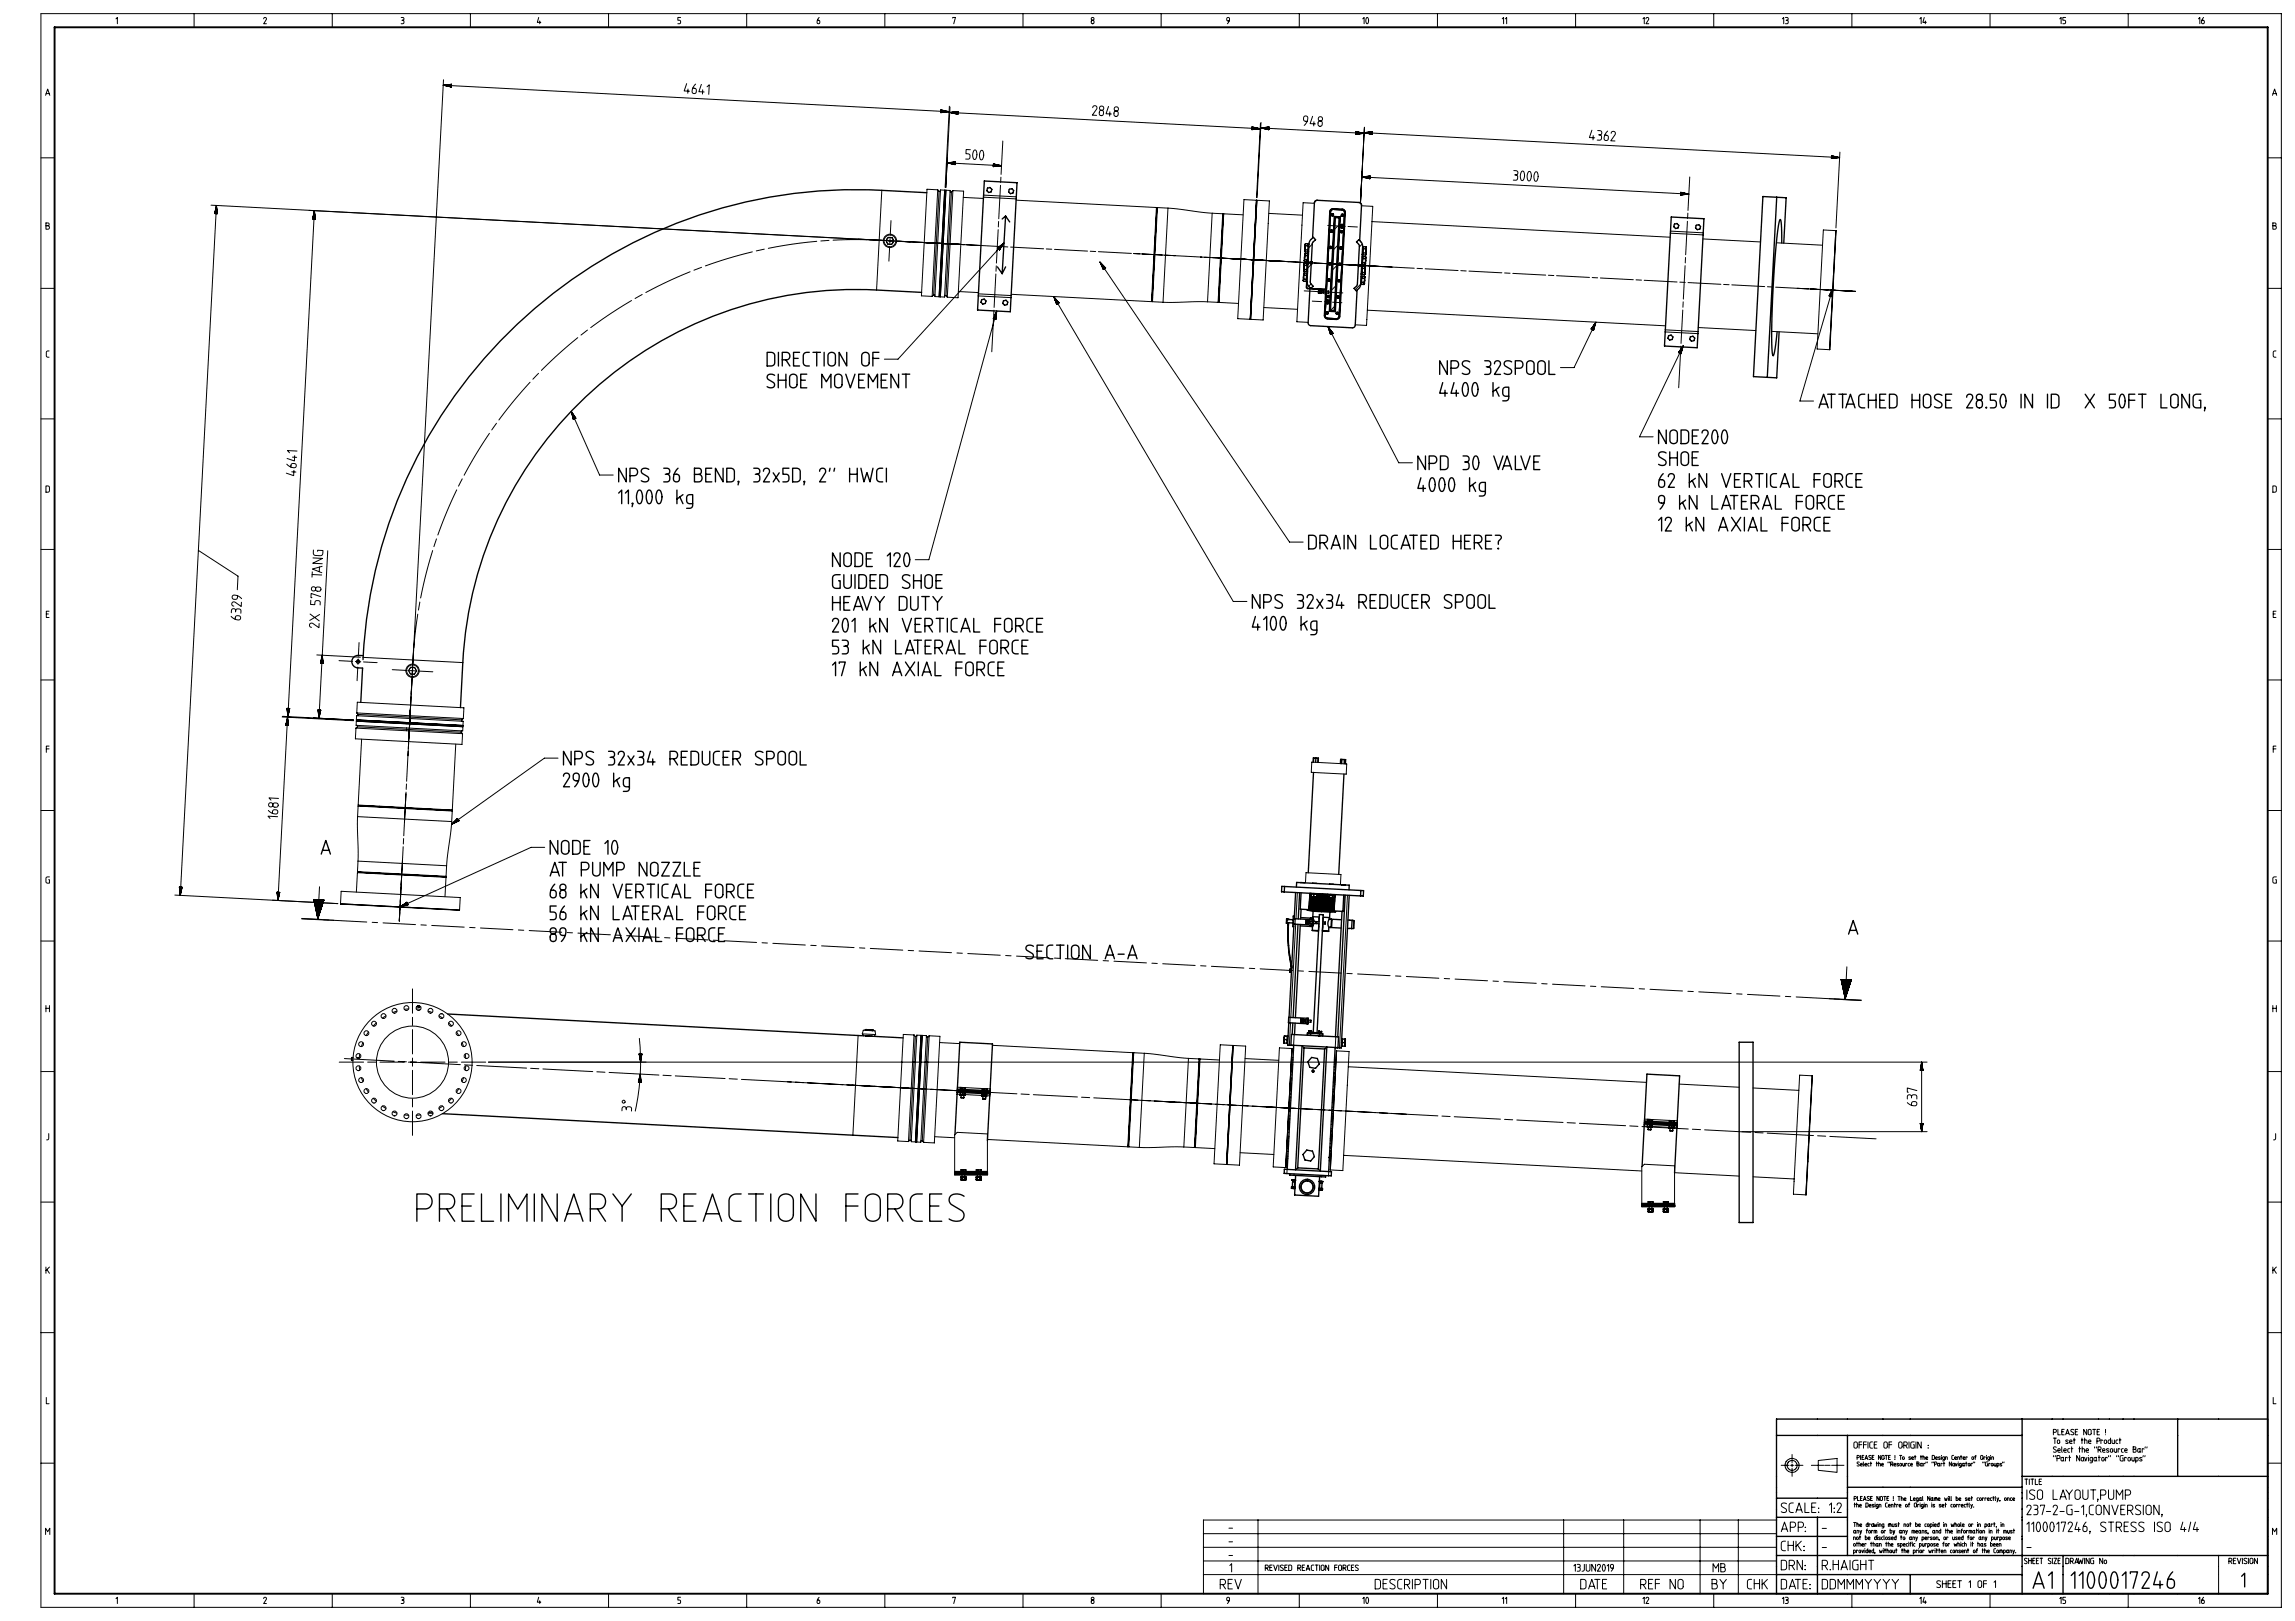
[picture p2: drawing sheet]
<svg xmlns="http://www.w3.org/2000/svg" width="841mm" height="594mm" viewBox="0 0 841 594" stroke-linecap="round" stroke-linejoin="round" font-family="sans-serif">
<g fill="#000">
<path d="M110.5 336.4l12 .6-.1 .5-11.9-.6z" fill-rule="evenodd"/>
<path d="M670.2 365.7l12 .6-.1 .5-12-.6z" fill-rule="evenodd"/>
</g>
<g fill="none" stroke="#000" stroke-width=".37">
<path d="M15 5h821v584h-821zM42.5 6.9l.5-.5v2.3M71.1 5v5M96.6 6.9a.52 .52 0 0 1 .7-.5 .52 .52 0 0 1 .3 .8l-1 1.5h1M121.7 5v5M147 6.4l1 .2v.5l-.4 .3M147.3 7.4a.65 .65 0 0 1 .7 .5 .65 .65 0 0 1-.5 .8h-.5M172.4 5v5M197.4 6.4l-.5 1.8h1.3M197.8 7.7v1M223 5v5M249.4 6.4h-1v1h.5a.66 .66 0 0 1 .5 .6 .66 .66 0 0 1-.5 .7h-.5"/>
<path d="M273.6 5v5M300.2 6.4l-.7 1M324.3 5v5M349.1 6.6v-.2h1l-.6 2.3M374.9 5v5M400.3 7.4a.51 .51 0 0 1-.3-.8 .51 .51 0 0 1 .8 0 .51 .51 0 0 1-.4 .8M425.5 5v5M450.4 7.7a.67 .67 0 0 0 .2-1 .67 .67 0 0 0-1-.1l.1 1 .7 .1-.6 1M476.1 5v5M499.4 6.9l.5-.5v2.3M500.8 6.5a.72 .72 0 0 1 .7 1 .83 .83 0 0 1-.6 1.2l-.4-1zM526.8 5v5"/>
<path d="M550.5 6.9l.5-.5v2.3M551.6 6.9l.5-.5v2.3M577.4 5v5M602 6.9l.5-.5v2.3M603.2 6.9a.52 .52 0 0 1 .6-.5 .52 .52 0 0 1 .3 .8l-.9 1.5h1M628 5v5M653.1 6.9l.5-.5v2.3M654.3 6.4l.9 .2 .1 .5-.5 .3M654.5 7.4a.65 .65 0 0 1 .8 .5 .65 .65 0 0 1-.5 .8h-.5M678.6 5v5M703.5 6.9l.5-.5v2.3M705.1 6.4l-.5 1.8h1.3"/>
<path d="M705.5 7.7v1M729.3 5v5M754.8 6.9l.5-.5v2.3M756.9 6.4h-1v1h.5a.66 .66 0 0 1 .6 .6 .66 .66 0 0 1-.5 .7h-.6M779.9 5v5M805.6 6.9l.5-.5v2.3M807.5 6.4l-.6 1M16.7 34.9l.8-2.3 .8 2.3M16.9 34.3h1.1M162.4 31.2l185.4 9.7M162.5 29.2l-10.9 208.2M162.6 31.2l2.8 .2"/>
<path d="M163.2 31.4l2.2 .1M163.5 31.1l1.9 .1h-2.5M163.8 31.5l1.6 .1M164.1 31l1.3 .1M164.4 31.7h1M164.9 31.8h.5M165.3 30.9h.1M165.4 30.9l-.7 .1M165.4 30.9v1l-3-.7M165.4 30.9l-3 .3M251.6 30.6l-.9 2.7 2 .1M252.1 32.6l-.1 1.6"/>
<path d="M253.9 32.3h.5a1.01 1.01 0 0 1 .8 1 1.01 1.01 0 0 1-.8 1h-.1a1.26 1.26 0 0 1-.4-2zM254.9 30.8l-1 1.5M257 30.9l-.9 2.7 1.9 .1M257.5 32.9l-.1 1.6M259.1 31.8l.8-.7-.2 3.5M347.9 38.9l-1.6 29.8M348.1 39.2l-1.5 29.5M400.4 39.5a.78 .78 0 0 1 1.1-.7 .78 .78 0 0 1 .3 1.2l-1.5 2.2 1.5 .1M406.2 39l-.9 2.7 2 .1M832.7 34.9l.8-2.3 .8 2.3M833 34.3h1.1M15 57.8h5"/>
<path d="M344.8 41.2h1M344.8 40.9l2.5 .1M344.8 40.7l2.6 .1M344.8 40.5h1.1M344.8 40.4h.5M344.8 40.3l3 .6M344.8 40.3v1l3-.4M345.2 41.2l-.4 .1M346.5 40.6h-1.7l2 .1M346.7 41.1h-1.9h1.3M347.1 59.7l19.9 1M347.2 59.7l2.9 .1"/>
<path d="M347.8 59.8l2.2 .2M347.8 59.6l2.3 .1M348 41.2l113.8 6M348 41.2l3 .7M348.1 59.9l1.9 .1M348.2 41.2l2.8 .1M348.5 41.3l2.5 .1M348.8 41.1l2.2 .1M349 59.4l1.1 .1h-1.7M349.1 41.4l1.9 .1M349.4 41.1h1.6M349.7 41.6h1.3"/>
<path d="M349.9 59.3l.2 .1M350 41h1M350.1 59.4h-.8M350.1 59.3l-.1 1-2.9-.6M350.1 59.3l-3 .4M350.3 41.7h.7M350.8 41.8h.2M351 40.9h-.4M351 40.9v1M351 40.9l-3 .3M355.6 54.9l-1.6-.1v1.5l.7 .1a1.01 1.01 0 0 1 .8 1 1.01 1.01 0 0 1-.8 .9h-.8M356.9 55.1l.2-.1a1.65 1.65 0 0 1 .8 2.4l-.1 .2a.7 .7 0 0 1-.7 .9 .7 .7 0 0 1-.6-1v-1.3z"/>
<path d="M359.4 55.3l.2-.2a1.65 1.65 0 0 1 .8 2.5l-.1 .1a.7 .7 0 0 1-.7 .9 .7 .7 0 0 1-.6-1v-1.3zM367.5 51.7l-.7 12.2M402.8 41.1a.82 .82 0 0 1 1.1-.6 .82 .82 0 0 1 .5 1.1 .81 .81 0 0 1-1.1 .7 .81 .81 0 0 1-.5-1.1M403.6 40.4a.78 .78 0 0 1-.5-1.2 .78 .78 0 0 1 1.3 .1 .78 .78 0 0 1-.7 1.1M406.7 41l-.1 1.5M408.2 41.4a.82 .82 0 0 1 1.1-.7 .82 .82 0 0 1 .4 1.2 .81 .81 0 0 1-1 .7 .81 .81 0 0 1-.5-1.1M409 40.7a.78 .78 0 0 1-.6-1.2 .78 .78 0 0 1 1.4 .1 .78 .78 0 0 1-.7 1.1M458.8 47.4l.4 .1M458.8 47.3l1 .1M458.8 47.3h1.6M458.8 47.2l2.2 .1M458.8 47.1l2.5 .1"/>
<path d="M458.8 46.9l2.5 .2M458.8 46.8l1.9 .1M458.8 46.7l1.4 .1M458.8 46.6l.8 .1M458.8 46.5l.5 .1M458.8 46.5l3 .7M458.8 46.5v1l3-.3M461.9 45.2l-1.4 27.2M462 46.9l37.9 2M462 46.9l3-.4v1zM462.1 44.9l-1.4 27.5M462.4 47l2.6 .1"/>
<path d="M462.4 46.8l2.6 .2M463 47.1l2 .2-1.4-.1M463 46.8l2 .1M463.4 46.7l1.6 .1M463.9 47.3l1.1 .2-.5-.1M464.6 46.6l.4 .1h-1M479 44.5l.1-.4a.9 .9 0 0 0 0-1.4 .9 .9 0 0 0-1.3 .2l-.1 .3a.85 .85 0 0 0 .7 1.2l.6 .1-1.1 1.5M481 42.6l-.9 2.7 1.9 .1M481.5 44.6l-.1 1.5M483.7 44.3a.78 .78 0 0 1-.5-1.2 .78 .78 0 0 1 1.3 .1 .78 .78 0 0 1-.6 1.1M496.9 49h1.6M496.9 48.9l1.9 .1"/>
<path d="M496.9 48.8l2.5 .1M496.9 48.6l2.5 .2M496.9 48.3l1 .1M496.9 48.3h.4M496.9 48.2l3 .7-3 .3zM497.9 49.1h-1l.4 .1M498.2 48.5l-1.3-.1 1.9 .2M499.9 48.6l174.2 9.1M499.9 48.6l3 .7M500 46.6l-1.5 27.8M500 48.6l2.9 .1M500.3 48.6h2.6"/>
<path d="M500.6 48.8l2.3 .1M500.9 48.5l2 .1M501.2 48.9l1.7 .1M501.6 48.4h1.3M501.8 49l1.1 .1M502.4 49.2h.5M502.7 49.2h.2M502.8 48.3h.1M502.9 48.3h-.7M502.9 48.3v1M502.9 48.3l-3 .3M583.3 47.7l-.9 2.7 2 .1"/>
<path d="M583.8 49.7v1.5M585.5 47.8l1 .1 .4 .3v.8l-.7 .4M585.8 49.4a.99 .99 0 0 1 1.1 .9 .99 .99 0 0 1-.8 1.1l-.8-.1M588.1 49.5h.5a1.01 1.01 0 0 1 .8 1 1.01 1.01 0 0 1-.8 1h-.1a1.26 1.26 0 0 1-.4-2zM589.1 48l-1 1.5M590.4 48.9a.78 .78 0 0 1 1.1-.7 .78 .78 0 0 1 .3 1.2l-1.5 2.2 1.5 .1M671.1 57.9h1.4M671.1 57.8l2 .1M671.1 57.7l2.6 .1M671.1 57.3l1.7 .1M671.2 57.1l2.9 .6-3 .4zM671.6 57.2l-.4-.1 1 .2"/>
<path d="M672.2 58h-1.1h.5M673.1 57.5l-2-.1 2.6 .2M674.2 55.7l-1.4 27.8M831 57.8h5M77.3 75.2l253.1 13.2M78.7 78.1v.2M78.8 77.5l-.1 .8M79 76.9l-.2 1.4M79.1 76.3l-.2 2M79.2 75.7l-.2 2.6M79.3 75.4l-.2 2.9M79.3 75.3l-13.2 252.8"/>
<path d="M79.3 75.3l-.6 3M79.3 75.3l.4 3h-1M79.4 76l-.1 2.3M79.5 76.6l-.1 1.7M79.5 77.3v1M79.6 77.9l.1 .3M113.2 77.1l204.5 10.7M114.7 79.7l-.1 .3M114.8 79.1l-.1 1.1M114.9 78.6l-.1 1.6M115.1 78l-.2 2.2M115.2 77.4l-.2 2.8"/>
<path d="M115.2 77.2l-9.7 185.4M115.2 77.2l-.6 3h1M115.2 77.2l.4 3M115.2 77.4l-.1 2.8M115.3 78.3l-.1 1.9M115.4 78.9v1.3l.1-.7M323.1 69.8l-1.9 36.5M343.6 69.6l-2 39M343.6 69.6l-3.9-.3-.3 5.1-1.7 34 3.9 .2M343.6 69.6l.5 .5M344.1 70.1l-2 38M344.1 70.1h.5"/>
<path d="M344.6 69.6l1.7 .1-2.1 39.1-1.6-.1zM346.2 69.7l-2.1 39M346.5 69.7l1.7 .1-2.1 39.1-1.6-.1zM346.6 69.7l-2 39.1zM348.1 70.3h.6M348.7 70.3l-2 38.1M348.7 60l1.3 .1M349.2 69.8l-2.1 39.1M349.2 69.8l3.9 .3-1.1 21.5-.9 17.5-4-.2M349.2 69.8l-.5 .5M349.3 60.2h.7M349.9 60.3h.1"/>
<path d="M353 72.3l7.4 .4M360.4 72.3l12 .6M360.4 71.5l12 .6M364 60.7l2.6 .1M364 60.5l2.9 .2M364 60.2l1.1 .1M364 60.1l.5 .1M364 60.1h.2M364 60.1l3 .6M364 60.1v1l3-.4M364.7 61l-.6 .1M365.7 60.4l-1.7-.1 2.3 .3"/>
<path d="M365.9 60.8h-1.9l1.3 .1M366.6 67.9l-.6 12.3M366.8 64.9l-.1 2M372.4 73.3l51.4 2.7M423.8 76l-1.8 34.5M423.8 76l.1 .3M423.9 76.3l-1.8 34M424.1 76.1l-1.8 34.5M424.1 76.1l3.9 .2M424.1 76.1l-.2 .2M428 76.3l-1.8 34.5M428 76.3l16.2 1.8"/>
<path d="M444.2 78.1l-1.7 32.5M444.2 78.1l3.9 .2M448.1 78.3l-1.7 32.5M448.1 78.3l.1 .3M448.2 78.6l-1.6 32M448.4 78.4l-1.7 32.4M448.4 78.4l7.2 .3M448.4 78.4l-.2 .2M455.8 73.1l9.4 .5-2.3 43.7-9.3-.5zM460.5 73.4l-2.4 43.6zM460.5 73.4l-2.3 43.6M460.6 73.4l-2.3 43.6z"/>
<path d="M464.9 78.2l12.4 .6M481.7 74.5l-4.2-.2-2.2 42-.1 1.6 4.2 .2M498.9 75.4l4.2 .2-.1 1-2.2 42.6-4.2-.2M499 64.8l119.9 6.3M499 64.8l3 .7M499.2 64.8l2.8 .2M499.5 64.9l2.5 .2M499.8 64.8h2.2M500.1 65.1l1.9 .1M500.4 64.7h1.6M500.7 65.2l1.3 .1M501.3 65.3l.7 .1"/>
<path d="M501.6 64.5l.5 .1h-1.1M501.9 65.5h.1M501.9 64.5h.2M502.1 64.5l-.1 1M502.1 64.5l-3.1 .3M554.7 62.5l1.1 .1 .3 .3 .1 .8-.7 .4M555 64.1h.4M555.4 64.1a1.01 1.01 0 0 1 .8 1 1.01 1.01 0 0 1-.8 .9h-.9M557.6 62.8l.2-.1a1.65 1.65 0 0 1 .8 2.4l-.1 .2a.7 .7 0 0 1-.7 .9 .7 .7 0 0 1-.6-1v-1.3zM560.1 63l.2-.2a1.65 1.65 0 0 1 .7 2.5v.1a.7 .7 0 0 1-.7 .9 .7 .7 0 0 1-.6-1v-1.3zM562.6 63.1l.2-.1a1.65 1.65 0 0 1 .7 2.4v.1a.7 .7 0 0 1-.7 .9 .7 .7 0 0 1-.6-.9v-1.3zM615.9 71.3l1 .1"/>
<path d="M615.9 71l2.5 .2M615.9 70.9l2.5 .1M615.9 70.8l1.9 .1M615.9 70.5l.4 .1M616.3 71.4l-.4 .1M616.6 70.6h-.7l1.3 .2M618.1 71.2h-2.2l1.6 .1M618.5 78.1l-.1 2M618.9 71.1l-3-.6v1M618.9 71.1l-3 .4M619.2 64.9l-.6 12.2M16.8 82.7h.8a.64 .64 0 0 1 .5 .7 .64 .64 0 0 1-.5 .6h-.8v-2.3h.8a.53 .53 0 0 1 .4 .5 .53 .53 0 0 1-.4 .5"/>
<path d="M115.6 80.1l-.1 .1M252.9 99.6l-8.3 3.6-7.9 4M257.1 98l-2.8 1M275.7 92.3l-8.7 2.3-8.5 2.8M280.1 91.3l-3 .6M299.3 88.4l-9 1.1-8.8 1.5M303.8 88.1l-3 .2M305.3 88l8.9-.2 9 .3M314.4 87.6l10.2 .5M318.7 87.9l5.4 .3M324.7 88.1l3 .2M325 88.8l1.1 .7"/>
<path d="M325 88.8v.1a.71 .71 0 0 0 1.1 .6M325.1 87.6l-.1 1.2M325.1 87.6h-.1a.71 .71 0 0 0 0 1.2M326 90.3l-.3 5.4M326.2 87.3l-.1 2M326.2 87l-1.1 .6M326.2 87l1.1 .7M326.2 87a.71 .71 0 0 1 1.1 .7M326.2 87h-.1a.71 .71 0 0 0-1 .6M326.5 80.8l-.3 5.5M327.2 89l-1.1 .5M327.2 89a.71 .71 0 0 1-1.1 .5"/>
<path d="M327.3 87.7l-.1 1.3M327.3 87.7a.71 .71 0 0 1-.1 1.3M328.1 88.4l19 .9M331.4 88.5l8.5 .4M337.6 88.8l6 .3M337.9 88.8l5.3 .3M338.1 88.9l12.1 .6M338.4 88.9l8.5 .4M342.7 89.1l10.2 .5M343.9 89.2l8.5 .4M347.2 89.3l5.3 .3M347.6 89.3l5.9 .4"/>
<path d="M347.9 89.4l2 .1M350.9 89.5l8.4 .5M351.2 89.5l2 .1M354.2 89.7l12.1 .6M365.1 97.4l-.1 2M365.8 84.2l-.7 12.2M365.9 81.2l-.1 2M366.1 90.4l-.5 .4M366.3 91.5l-.1 .1M366.4 90.3l-.8 .7M366.7 91l-.5 .5M366.8 89.9l-1.1 1.2"/>
<path d="M367 90.4l-.9 1M367.3 89.5l-1.5 1.6M367.3 90.4l2 .1M367.5 89.7l-1.5 1.7 1.3-1.5M367.8 89.1l-2 2.1M367.9 89l-38.8 42.6h-5M367.9 89l-2.4 1.9 .8 .7M367.9 89l-1.6 2.6M370.3 90.5l12.1 .7M383.4 91.2l2 .1M386.4 91.4l12.1 .6M399.5 92.1l2 .1"/>
<path d="M402.5 92.2l12.1 .7M403.1 96l69.4 102.6h5M403.1 96l2.1 2.2-.9 .6zM403.3 96.4l1.4 2.1M403.4 96.3l1.4 2.2M403.4 96.7l1.2 1.9M403.6 97.3l.9 1.4M403.8 96.8l1.1 1.6M403.9 97.8l.5 .9M404.1 98.4l.3 .3M404.2 97.2l.8 1.1M404.6 97.7l.5 .6-.2-.4"/>
<path d="M415.4 92.9l10.5 .6M415.6 92.9l2 .1M418.6 93.1l12.1 .6M426.9 93.5l2 .1M429.9 93.7l10.5 .5M439.9 94.2l11.4 .6M441.4 94.3l2 .1M444.4 94.4l10.5 .6-8.1-.5M450.9 94.8l6.5 .3M451.1 94.8l8.6 .4M451.8 94.8l5.5 .3M452.1 94.8l10.7 .6-2.1-.1"/>
<path d="M452.3 94.8l1.9 .1M455.2 95l11.4 .6M456 95l2 .1M458.3 95.1l2.1 .2M459 95.2l8.2 .4M465.8 95.5l-2.1-.1 8.7 .5M466.8 95.6l10.6 .6M466.9 95.6l-5.6-.3 6.6 .3M468 95.7l8.7 .4M477.7 96.2l2.7 .1M479.1 96.7l-.1 2.7M479.2 96.8l-.1 2.6"/>
<path d="M479.3 93.1l-.2 2.7M479.3 95.7l-.1 1.1M479.3 96.6h1M479.3 95.9l1 .1M479.4 93.1l-.2 3.7M479.5 89.5l-.2 2.7M479.6 89.5l-.1 2.7M480.3 96h.1M480.5 96.9l-1.3 1.3M480.7 96.3l8.6 .5M480.9 89.5l-1.3 1.2M481.4 96.4l10.7 .5"/>
<path d="M486.5 82.6l3.5 .2M489.1 96.8l8.5 .4M489.8 97.4l-1.5 1.5M490.1 96.8l12.1 .6M490.2 89.9l-1.5 1.5M490.6 82.5l-1.5 1.4M491 82.8l2 .1M492 82.8l.1 .2zM492.1 82.8l.1 .2-.1-.2M492.1 82.8h.1M493.1 97l2 .1M494 83l3.4 .2"/>
<path d="M496.1 97.1l10.6 .6M498.2 97.5l-.5 .5M498.6 97.3l2 .1M499 96.7l-.3 .3M499 97.7l-.1 2.7M499.1 97.7l-.1 2.7M499.2 89.4l-1.1 1.1M499.2 94.1l-.1 2.7M499.3 94.1l-.1 2.7M499.4 90.5l-.1 2.7M499.5 90.5l-.1 2.7M501.6 97.4l8.5 .5"/>
<path d="M502.8 81.2l109.2 5.7M503.2 97.5l2 .1M506.2 97.7l12.1 .6M519.3 98.3l2 .1M522.2 98.5l12.1 .6M535.3 99.2l2 .1M538.3 99.3l12.1 .7M612.1 85.5l12 .6M612.2 84.7l11.9 .6M617.5 97.3l-.6 12.3M617.7 94.4l-.1 2M618.4 81.1l-.7 12.3"/>
<path d="M624 87.6l21.1 1.1M650.9 89l17 .9M668.2 84.3l4.7 .2-2.3 43.6-4.7-.2zM672.7 84.5l-2.3 43.6M832.9 82.7h.7a.64 .64 0 0 1 .6 .7 .64 .64 0 0 1-.6 .6h-.7v-2.3h.7a.53 .53 0 0 1 .4 .5 .53 .53 0 0 1-.4 .5M15 105.7h5M231.4 110.1l-7.6 4.8-7.3 5.2M235.3 107.9l-2.6 1.5M342.1 108.1l-.5 .5M342.1 108.1l.5 .1M346.2 108.3l.5 .1M346.7 108.4l.4 .5"/>
<path d="M351.2 106.8l7.4 .4M358.5 108.4l12 .7M358.5 107.7l12 .6M364 116.7l1 .3M364 116.7l-.6 12.2M364.2 116.3l-.1 .5M364.2 113.7l-.1 2M364.4 115.8l-.2 1M364.7 115.2l-.4 1.6M364.9 100.4l-.6 12.3M364.9 114.7l-.6 2.1M365 116.9l-.1 .1"/>
<path d="M365 116.3l-.1 .7M365.1 115.6l-.3 1.4M365.2 115l-.5 1.9M365.2 114.4l-.6 2.5M365.2 114.1l-.7 2.8M365.3 114l-24.9 91.1h-5M365.3 114l-1.3 2.7M365.3 114l-.3 3M370.5 107.8l51.5 2.7M386.1 108.7l65.8 111.7h5M386.1 108.7l2 2.3-.9 .5zM386.2 108.8l1.4 2.5"/>
<path d="M386.3 109.1l1.2 2.2M386.5 109.7l.9 1.7M386.6 109.2l1.1 2M386.7 110.2l.6 1.2M386.9 110.8l.2 .6M387 109.7l.8 1.4M387.4 110.2l.5 .9M387.8 110.6l.2 .4M388 110.9v.1M422.1 110.3l-.1 .2M422.1 110.3l.2 .3M422.3 110.6l3.9 .2"/>
<path d="M442.5 110.6l-16.3 .2M442.5 110.6l3.9 .2M446.6 110.6l-.2 .2M446.6 110.6l.1 .2M446.7 110.8l7.2 .4M463.1 112.7l12.4 .6M477.9 106.6l5.1 .3M478.9 100.3l-.1 2.7M479 100.3v1.1M480.4 104l-.8 .9M480.9 110.4l3.4 .1M484 106.9l2 .1"/>
<path d="M484.9 106.6v.7M485.3 110.6l2 .1M486.1 110.6h.1M486.1 110.5v.2M486.2 110.5v.3M486.3 110.5v.2M486.6 119.7l26 49.9h5M486.6 119.7l1 2.9M486.6 119.7l1.9 2.4M487 107.1l5.1 .2M488.3 110.7l3.4 .2M489 112.3l-1.4 1.4"/>
<path d="M489.4 104.8l-1.5 1.5M498.6 104.2l-2 1.9M498.8 101.3l-.1 2.7M499 101.3l-.2 2.7M501.1 113.7l109.2 5.7M551.4 100l2 .1M554.4 100.2l12 .6M567.4 100.9l2 .1M570.4 101l12.1 .7M583.5 101.7l2 .1M583.7 119.7l-.5 .9M584 119.2l-.7 1.4"/>
<path d="M584.2 118.9l-.8 1.8M584.3 120l-.5 .9M584.4 119.7l-.6 1.2M584.5 119.1l-.8 1.7M584.6 118.4l-1.2 2.3M584.7 118.5l-1.1 2.3M584.8 118.1l-8 16.6h-5M584.8 118.1l-.8 2.9-.9-.5zM586.5 101.9l12 .6M599.5 102.5l2 .2M602.5 102.7l12.1 .6M615.6 103.4l2 .1"/>
<path d="M616.7 113.6l-.7 12.2M616.8 110.6l-.1 2M618.6 103.5l12 .7M631.6 104.2l2 .1M634.6 104.4l12.1 .6M647.7 105.1l2 .1M650.7 105.2l12 .7M658.6 105.6l8.7 .5M663.3 105.9l6.3 .3M663.7 105.9l2 .1M666.7 106.1l12.1 .6M668.3 106.2l2 .1"/>
<path d="M670.3 108.4l1 .3M670.4 108.3l-.1 .1M670.6 107.8l-.2 .7M670.6 106.3l2 .1M670.8 107.5l-.3 1M671 106.9l-.5 1.6M671.3 108.6l-.1 .1M671.3 106.4l-.7 2.1M671.3 106.3l8.7 .5-6.4-.4M671.3 108l-.2 .7M671.4 107.4l-.4 1.3M671.5 107.1l-.5 1.5"/>
<path d="M671.5 106.5l-.6 2.1M671.5 105.8l-.8 2.8M671.6 105.7l-12 41.3h5M671.6 105.7l-1.3 2.7M671.6 105.7l-.3 3M831 105.7h5M18 128.6l-.8 .1-.2 .4v1.5l1 .3M197.3 136.8l-2 2.2M211.7 123.7l-6.8 5.8-6.5 6.2M215.3 121l-2.4 1.8M486.8 120.1l1.1 2.3M486.9 120.4l1 2"/>
<path d="M486.9 120l1.2 2.3M487.1 121l.7 1.5M487.2 121.5l.5 1M487.3 120.5l.9 1.7M487.4 122.1l.2 .4M487.6 121l.7 1.2M488 121.5l.4 .6M488.4 122v.1M488.5 122.1l-.9 .5M583.3 120.2l-.2 .4M584.1 120.5l-.2 .4M610.2 121.6l12 .7"/>
<path d="M610.3 120.9l11.9 .6M615.1 129.2l.9 .4M615.2 129.1l-.1 .1M615.3 128.8l-.2 .4M615.7 128.3l-.5 .9M615.8 129.8l-.6 12.3M616 126.8l-.1 2M616 129.5v.1M616 127.8l-.7 1.5M616.2 128.9l-.3 .7M616.4 128.3l-.6 1.2M616.4 127.3l-1 2"/>
<path d="M616.5 127.7l-.8 1.8M616.7 127.1l-1.1 2.3M616.7 126.8l-1.2 2.6M616.8 126.7l-16 33.4h5M616.8 126.7l-1.7 2.5M616.8 126.7l-.8 2.9M622.3 120l21.1 1.1M649.2 121.4l17 .9M834 128.6l-.7 .1-.3 .4 .1 1.5 .9 .3M15 153.5h5M179.3 158.8l-4.8 7.5-4.4 7.8M181.9 155.1l-1.7 2.5"/>
<path d="M194.2 140.1l-5.9 6.7-5.5 7.1M209.3 150.7l10.4 23.4h5M209.3 150.7l.8 3M209.3 150.7l1.7 2.5M209.4 150.8l1.2 2.6M209.5 151.5l.9 2M209.7 152l.6 1.5M209.7 152.3l.6 1.3M209.8 151.3l.9 2.1M209.9 152.9l.3 .7M210 153.5l.1 .2M210.1 151.9l.7 1.4-.5-1.2"/>
<path d="M210.6 152.6l.3 .7M210.9 153.1l.1 .2M211 153.2l-.9 .5M831 153.5h5M16.8 178.1h.9l.4 .3v1.4l-.3 .5-1 .1zM105.1 170.1l1.5 1.1M106.8 170l.6-.2a.85 .85 0 0 1 1.2 .9 .85 .85 0 0 1-1.4 .6l-.6-.1zM106.9 172.9l1.5 .1M107.2 167.5l1.5 .1M107.7 172.3l-.1 2-2.7-.9M108 167l-.1 1.9-2.7-.9M108.8 165.3l-3.4-.2 .7 .8"/>
<path d="M167.4 179.5l-3.7 8.2-3.3 8.4M169.4 175.5l-1.4 2.7M832.9 178.1h.8l.4 .3 .1 1.4-.4 .5-.9 .1zM160 197.5l-1 2.8M15 201.3h5M72.7 201.7l14.5 9.4-.2 5M87 218.3l-.4-.1a.9 .9 0 0 0-1.3 0 .9 .9 0 0 0 .2 1.4h.3a.85 .85 0 0 0 1.2-.7v-.6l1.5 1.1M113.9 220l-.1 1.5 1.6 .1v-.8a1.01 1.01 0 0 1 1-.7 1.01 1.01 0 0 1 .9 .7v.9M114.4 210.5l3.5 .2M114.4 209.6l-.1 1.9M114.7 204.4l3.5 .2-3.6 1.8 3.5 .2M114.9 201.6l-.1 1.2 .4 .6 2.2 .2 .6-.2 .4-1.7-2-.1v.4"/>
<path d="M115.7 215.8a.78 .78 0 0 0-1.2-.7 .78 .78 0 0 0-.1 1.3 .78 .78 0 0 0 1.3-.5M116.4 216.6a.82 .82 0 0 1-.7-1 .82 .82 0 0 1 1.2-.5 .81 .81 0 0 1 .7 1.1 .81 .81 0 0 1-1.2 .4M117.1 207.8l-.1 1.7M117.5 218.6l-3.5-1.1-.1 1.5h.4M118 207.5l-3.5 1 3.4 1.4M120.1 201.8l-3.2 61.4M158.5 201.7l-2.4 8.6-2 8.8M831 201.3h5M17 225h.7M18 224h-1v2.3h1M84.7 225.9l1.5 1M86.3 224.2a.99 .99 0 0 1 .9-1.1 .99 .99 0 0 1 1.1 .9v.7"/>
<path d="M86.4 223.8l-.5-.7h-.7l-.3 .4-.1 1M86.4 225.8l.6-.2a.85 .85 0 0 1 1.2 .9 .85 .85 0 0 1-1.4 .6l-.6-.2zM88.5 220.7l-.1 1.5-2.2-1.5a.79 .79 0 0 0-1.2 .3 .79 .79 0 0 0 .7 1.1M113.6 225l3.4 2.5M116.1 240l16 .8M116.9 228.5v1.5l-2.2-1.5a.79 .79 0 0 0-1.3 .3 .79 .79 0 0 0 .7 1.1M117.1 225.2l-3.6 2.2M131.6 235.5l-.3 5M151.6 238.4l-.3 5.4M151.6 236l-.8 15.3M153.1 225l-1.2 8.9-.6 9M153.9 220.6l-.6 3"/>
<path d="M833 225h.8M834 224h-1v2.3h1M15 249.2h5M105.2 259.6h1M105.2 259.6l.3 3M105.2 259.6v.1M105.3 259.6l-.1 .7M105.4 259.6l-.1 1.3M105.5 259.6l-.1 1.9M105.5 259.6l-.1 2.2M105.7 259.6l-.2 2.8M105.8 259.6l-.1 2.3"/>
<path d="M105.9 259.6l-.1 1.7M106 259.6l-.1 1.1M106.1 259.6l-.1 .8M106.1 259.6v.2M106.2 259.6l-.7 3M117.4 243.1l.7-3 .3 3M117.4 243.1h1M117.5 242.9v.2M117.6 242.3l-.1 .8M117.8 241.4l-.2 1.7 .1-1.1M117.9 240.8l-.1 2.3M118.1 240.3l-.2 2.8"/>
<path d="M118.2 240.9l-.1 2.2 .1-1.9M118.3 241.8l-.1 1.3M118.4 242.4l-.1 .7M118.4 243v.1M124.2 242.1l5 .3M130.2 242.4l2 .1M131.1 244.5l-.3 4.9M131.3 241.5l-.1 2M133.1 240.9l36.5 1.9M133.2 242.6l5 .2M143.7 245.4l5.5 .3M150 246.4l1.1 .7"/>
<path d="M150 246.4h.1a.71 .71 0 0 0 1 .7M150.1 245.1l-.1 1.3M150.1 245.1a.71 .71 0 0 0-.1 1.3M150.2 245.7l2 .1M150.6 255.3l-.8 15.3M150.7 253.2l-.3 6.4M151 248.9l-1.2 21.6M151.1 247.8l-.3 5.4M151.2 244.4l-.2 3M151.2 244.5l-1.1 .6M151.2 244.5l1.1 .7M151.2 244.5a.71 .71 0 0 0-1.1 .6"/>
<path d="M151.2 244.5h.1a.71 .71 0 0 1 1 .7M152.2 246.5l-1.1 .6M152.2 246.5a.71 .71 0 0 1-1.1 .6M152.3 245.2l-.1 1.3M152.3 245.2v.1a.71 .71 0 0 1-.1 1.2M153.2 245.9l5.4 .3M831 249.2h5M17 274.4h1M18 273.4h-1v2.3M103.4 262.7l26.2 1.4M103.5 262.5l26.1 1.4M104.8 265.4l-.1 .4"/>
<path d="M104.9 265.1l-.1 .7M105 264.5l-.1 1.3M105.1 263.9l-.1 1.9M105.3 263.3l-.2 2.5M105.4 262.8l-3.5 67.2M105.4 262.8l-.7 3M105.4 262.8l.3 3h-1M105.4 263.3l-.1 2.5M105.5 263.6l-.2 2.2M105.5 264.2l-.1 1.6M105.6 264.8l-.1 1M105.7 265.4l-.1 .4"/>
<path d="M116.6 260.2v.4M116.7 260.2v1M116.8 260.2l-.1 1.6M116.9 260.2l-.1 2.2M117 260.2l-.2 2.5M117.2 260.2l-.2 2.5M117.3 260.2l-.2 1.9M117.4 260.2l-.2 1.4M117.5 260.2l-.1 .8M117.5 260.2v.2M117.5 260.2l-.6 3M117.5 260.2h-1l.4 3"/>
<path d="M130.4 266.8l39.1 2.1M130.4 266.8l-.2 3.9 32.2 1.7 6.9 .4 .2-3.9M130.6 264.3l39 2zM130.6 264.1l39 2.1v1.6l-39.1-2zM130.6 263.8l39.1 2zM130.7 262.3l39 2v1.7l-39.1-2.1zM130.7 261.3l39.1 2M130.7 261.3l.2-4 37.4 2 1.7 .1-.2 3.9M130.7 261.3l.5 .5M131 266.3l38 2M131 266.3l-.6 .5M131 265.8v.5"/>
<path d="M131.2 261.8l38.1 2M131.2 261.8v.5M132.5 270.9l-1.2 24.1M149.6 275.3l-.6 11M149.7 272.3l-.1 2M149.8 270.5l-.3 6.5M150.2 264.2l-.1 2M150.2 263.9l-.1 2M150.2 263.6l-.3 6.4M150.4 260.3l-.6 11M150.4 260.1l-.4 6.4M167 272.7l-1.3 24.1"/>
<path d="M169 268.3l.5 .6M169 267.8v.5M169.3 263.8l-.1 .5M169.8 263.3l-.5 .5M204.5 277.8h-5l-34 24.3M480.7 279.3l12.8 .6-.2 3.8-12.8-.7zM833 274.4h1M834 273.4h-1v2.3M15 297h5M98.3 297l1.5 1M100 294.9a.78 .78 0 0 0-1.2-.7 .78 .78 0 0 0 0 1.4 .78 .78 0 0 0 1.2-.6M100.1 296.9l.6-.2a.85 .85 0 0 1 1.1 .9 .85 .85 0 0 1-1.3 .6l-.7-.2z"/>
<path d="M100.7 295.8a.82 .82 0 0 1-.7-1.1 .82 .82 0 0 1 1.2-.4 .81 .81 0 0 1 .7 1 .81 .81 0 0 1-1.1 .5M101.7 299.3l-3.5-.2 .7 .8M102.1 292.6l-3.5-.2 .7 .8M131 299.2l34.5 1.9M131 299.2l.2 16.3M131.2 295.4l34.5 1.8M131.2 295.4l-.2 3.8M131.3 295l34.4 1.8M131.3 295l.2 .2M131.5 295.2l34 1.8M131.5 295.2l-.3 .2M148.8 290.9l-.8 15.4"/>
<path d="M148.8 290.3l-.6 11M149 287.3l-.2 2M165.5 297l.2 .2M165.7 297.2l-.2 3.9M165.7 296.8l-.2 .2M167.6 299.9l.6 .9M167.6 299.9l-2.1 2.2M167.6 300h-.1M831 297h5M131 319.8l32.4 1.7M131 319.8l-.4 7.1M131 319.4l32.5 1.7"/>
<path d="M131 319.4l.2 .2M131.2 315.5l32.5 1.7M131.2 315.5l-.2 3.9M131.2 319.6l32 1.7M131.2 319.6l-.2 .2M147.5 315.3l-.5 9M147.7 310.3l-.8 15.3M147.9 307.3l-.1 2M163.7 317.2l-.2 3.9M165.5 301.1l-1.8 16.1M166.9 300.7l.8-.6-1.3 1M167.7 300l-.6 .5"/>
<path d="M167.8 300.2l-1.8 1.4M167.9 300.3l-2.3 1.7M168 300.5l-1.9 1.3M168 300.5l-1.3 1M168.1 300.6l-1.1 .8M168.1 300.7l-.6 .4M168.2 300.7l-.1 .1M168.2 300.8l-2.7 1.3M199.6 310.5h-5l-48 21.8M18.1 321.3l-1.2 .3 .1 1.9 1.1 .1v-1.3h-.2M64.1 328l59.7 3.1M65.7 325.1v.1"/>
<path d="M65.8 325.1v.7M65.9 325.1l-.1 1M66 325.1l-.1 1.6M66.2 325.1l-.1 2.8M66.2 327.4l.2-2.3-.3 2.9M66.5 325.1l-.2 2M66.6 325.1l-.2 1.4M66.7 325.1l-.1 .8M66.7 325.1v.2M66.7 325.1l-.6 3M66.7 325.1h-1l.4 3M101.5 327h1"/>
<path d="M101.5 327l.4 3M101.5 327v.1M101.6 327v.4M101.7 327l-.1 1M101.8 327l-.1 1.6M101.9 327l-.1 2.2M102 327l-.1 2.8M102.1 327l-.1 2.5M102.2 327l-.1 1.9M102.3 327l-.1 1.3M102.4 327v.7M102.5 327v.2"/>
<path d="M102.5 327l-.6 3M110.6 336.6l5.9 .3M115 329.6l3.7 .2-2.2 6.9zM115 329.6v.3M115.1 329.6v.7M115.2 330.6v-1v1.2M115.4 329.6l-.1 1.6M115.5 329.6l-.1 2M115.6 332.4l.1-2.8-.1 3M115.6 329.6l-.1 2.4M115.8 329.6l-.1 3.3M115.9 334.1l.3-4.4-.2 4.6"/>
<path d="M115.9 329.6l-.1 3.7M116 329.7l-.2 4M116.3 335.8l.3-6.1-.3 6.3M116.3 329.7l-.3 5M116.4 329.7l-.3 5.4M116.5 329.7l-.3 5.7M116.8 329.7l-.4 6.7M116.8 335.7l.3-6-.4 6.3M117 329.7l-.4 6.7M117.1 325l-.6 11.9M117.2 329.7l-.3 5.8M117.3 329.7l-.3 5.4"/>
<path d="M117.3 334l.3-4.3-.4 4.7M117.4 329.7l-.3 5M117.7 329.7l-.3 4.1M117.8 329.7l-.3 3.7M117.9 329.7l-.2 3.3M118 329.8l-.2 2.9M118 331.9l.1-2.1-.2 2.5M118.2 329.8l-.1 1.9M118.3 329.8l-.1 1.6M118.4 329.8l-.1 1.2M118.5 337l2 .1M118.6 330.2v-.4l-.2 .8"/>
<path d="M118.7 329.8l-.1 .3M122.5 337.3l11.9 .6M124.8 331.2l43.6 2.3zM125 326.6l43.6 2.3-.2 4.7-43.6-2.3zM136.4 338l2 .1M140.4 338.2l11.9 .6M146.5 334.4l-.2 3.2M146.6 332l-.3 5.5M146.6 331.4l-.1 2M146.8 328.3l-.5 9M147 325.3l-.3 5.7M147.1 322.6l-.3 5.4"/>
<path d="M147.9 332l1.5-.7-2.1 .8M149.1 330.6l.4 .9M149.1 330.6l-2.5 1.7M149.1 330.6l-.1 .1M149.2 330.7l-.7 .3M149.2 330.8l-1.2 .6M149.2 330.9l-1.5 .7M149.3 331l-2.1 .9M149.4 331.1l-2.7 1.2M149.5 331.4l-1.3 .5M149.5 331.5l-.7 .2M149.5 331.5l-.1 .1"/>
<path d="M149.5 331.5l-2.9 .8M154.2 338.9l2 .1M158.2 339.1l11.9 .6M163.2 321.3l.2 .2M163.4 321.5l-.3 7.1M163.5 321.1l-.3 .2M168.4 333.6h.1M168.4 333.5h.1M172.1 339.9l2 .1M472 339.6h.1M472 338.7h.2M472 338.4h.2"/>
<path d="M474.7 336.7l-.1 2M474.8 338.7l-1.8 34.1M475.4 327.1l-.5 9.6M478.4 323.5l.2-3.7 12.8 .7-.2 3.7M480.3 327.5l1.2 .1M480.3 327.4l1.1 .1M480.4 337.6l-.1 .7M480.7 338.3v.7M480.8 337v.6M481.5 327.6h.1M481.5 327.6h1.1M481.5 327.5l1.1 .1"/>
<path d="M486.5 327.8l1.1 .1M486.5 327.8h1.1M487.6 327.9h.1M487.8 327.9l1 .1M487.8 327.8l1 .1M493.8 328.1l-3 55.9M496.1 337.3l-.2 3M834.2 321.3l-1.2 .3 .1 1.9 1.1 .1v-1.3h-.3M15 344.8h5M176.1 340.1l11.9 .6M190 340.8l1.9 .1M193.9 341l11.9 .6"/>
<path d="M207.8 341.7l2 .1M211.8 341.9l11.9 .7M225.7 342.7l2 .1M229.6 342.9l11.9 .6M243.5 343.6l2 .1M247.5 343.8l11.9 .6M261.4 344.5l2 .1M265.4 344.7l11.9 .7M279.2 345.5l2 .1M283.2 345.7l11.9 .6M297.1 346.4l2 .1M301.1 346.6l11.9 .6"/>
<path d="M315 347.3l1.9 .1M318.9 347.5l11.9 .7M332.8 348.3l2 .1M336.8 348.5l11.9 .6M350.7 349.2l2 .1M354.6 349.4l11.9 .6M368.5 350.1l2 .1M372.5 350.4l11.9 .6M386.4 351.1l2 .1M390.4 351.3l11.9 .6M404.2 352l2 .1M408.2 352.2l11.9 .6"/>
<path d="M422.1 353l2 .1M426.1 353.2l11.9 .6M440 353.9l1.9 .1M443.9 354.1l11.9 .6M457.8 354.8l2 .1M461.8 355l11.9 .7M471.9 342h.2M472.1 344.3h-.1M472.2 346.5h-.1M472.4 348.7h-.1M472.6 350h-.1M472.8 351.3h-.1"/>
<path d="M473 352.5h-.1M473.2 355.2v1.1l.1-1.1M473.2 353.7h-.1M473.3 353.9h-.2M473.3 354.1h-.1M473.3 354.4h-.1M475.7 355.8l2 .1M479.6 356l11.9 .6M493.5 356.7l2 .1M497.5 356.9l11.9 .6M511.4 357.6l2 .1M515.4 357.8l11.9 .7"/>
<path d="M529.2 358.6l2 .1M533.2 358.8l11.9 .6M547.1 359.5l2 .1M551.1 359.7l11.9 .6M674.7 358.9l3.7 .2-2.2 6.9zM674.7 359v.2M674.8 358.9v.7M674.9 358.9v1.1M675 358.9v1.5M675.3 359l-.1 2.3M675.4 359l-.2 2.7M675.5 359l-.2 3.1"/>
<path d="M675.6 359l-.2 3.5M675.6 359l-.1 3.7M675.7 359l-.2 4M675.8 359l-.2 4.4M675.9 359l-.2 4.8M676.1 359l-.3 5.2M676.1 359l-.3 5.4M676.2 359l-.3 5.8M676.3 359l-.3 6.2M676.4 359l-.3 6.5M676.5 359l-.4 6.9M676.7 359l-.4 6.7"/>
<path d="M676.8 359l-.4 6.4M676.8 354.3l-.6 12M676.9 359l-.4 6M677 359l-.4 5.6M677 359.1l-.3 5.1M677.1 359.1l-.3 5M677.2 359.1l-.3 4.6M677.3 359.1l-.3 4.2M677.4 359.1l-.2 3.8M677.5 359.1l-.2 3.5M677.6 359.1l-.3 3.3M677.7 359.1l-.2 2.9"/>
<path d="M677.8 359.1l-.2 2.5M677.9 359.1l-.2 2.2M678.1 359.1l-.1 1.2M678.2 359.1l-.1 .9M678.3 359.1v.5M678.4 359.1v.1M831 344.8h5M16.8 369.5h1.3M16.8 368.5v2.3M18.1 368.5v2.3M135 378.1l-.8 1.4M137.9 374.8l-1.1 1.2"/>
<path d="M141.4 372.2l-1.3 .9M145.5 370.5l-1.5 .5M149.8 369.7l-1.6 .2M151.2 362.4v8.9M151.2 372.8v3M151.2 377.3v8.9M152.6 369.7l1.5 .2M152.9 368.7h.1M153 368.6h.4M153 368.9h-.4l1.6 .1M153 368.9h.7M153 368.7v.2"/>
<path d="M153.4 368.6l-.4 .1M153.4 368.6l.3 .1M153.4 369h.1M153.7 368.9l-.2 .1M153.7 368.7v.2M156.9 370.5l1.5 .5M160.9 372.2l1.3 .9M164.4 374.8l1.1 1.2M167.3 378.1l.8 1.4M314.5 379.5l-2 36.5M316 378.9l4.9 .2M316 378.9l.3-1.4 4.4 .2 .2 1.4"/>
<path d="M316 378.9l.5 .7 3.8 .2 .6-.7M317 377.5h.8M317 377.5l.2 .1M317.1 377.3l-.1 .2M317.4 377.2l-.3 .1M317.4 377.2l.4 .1M317.4 377.2l1.1 .1M317.8 377.5l1.4 .1M317.8 377.3v.2M318.5 377.3h-.7M318.5 377.3l.7 .1M318.5 377.3h1.1"/>
<path d="M319.2 377.6l.4 .1M319.2 377.4v.2M319.6 377.3l-.4 .1M319.6 377.3l.4 .1M319.6 377.7h.1M320 377.6l-.4 .1M320 377.6l-.2 .1M320 377.4v.2M335 379.3l-2.1 39M335 379.3l-4-.2-2 38.9 3.9 .3M335 379.3l.4 .5M335.4 379.8l-2 38"/>
<path d="M335.4 379.8h.5M336 379.3l1.6 .1-2 39.1-1.7-.1zM337.5 379.4l-2.1 39.1M337.8 379.4l1.7 .1-2.1 39.1-1.6-.1zM338 379.4l-2.1 39.1M340.5 379.5l-2 39.1M340.5 379.5l3.9 .3-.2 5-1.8 34-3.9-.2M340.5 379.5l-.5 .5M471.8 379.6l-.1 2.7M471.9 379.6l-.1 2.7M472.8 372.8l-.1 2M472.9 374.8l-.4 8.2"/>
<path d="M474.2 379.1l-.2 3.9M478.5 373.8l-.1 .7M478.8 374.5v.6M478.9 373.1v.7M479 379.2l1.3 .1M479.6 377.9l.2-.1zM479.6 379.4h.1M479.7 378h.1M479.8 377.7l-.2 .1M479.9 378.6l.4-.1v.8M479.9 377.8l-.2 .2M479.9 377.9l-.2 .1"/>
<path d="M480 378l.1 .2M480.3 379.3v.1M480.3 379.3l3.2 .2M480.4 379.5h.1M483.3 379.6h.1M483.5 379.5h1.2M483.5 379.5v.1M483.9 378.2l-.1 .2M484 378.8l-.5-.1v.8M484 378.1h.1M484 378.1l.2 .1M484.1 378.1l.1 .1"/>
<path d="M484.1 378l.2 .2M484.1 379.7h.1M484.2 378l.1 .1M489.5 379.9l-.2 3.9M565 360.4l1.9 .1M568.9 360.6l11.9 .7M582.8 361.4l2 .1M586.8 361.6l11.9 .6M600.7 362.3l2 .1M604.6 362.5l11.9 .6M618.5 363.2l2 .2M622.5 363.5l11.9 .6"/>
<path d="M636.4 364.2l2 .1M640.4 364.4l11.9 .6M654.2 365.1l2 .1M658.2 365.3l11.9 .7M672.1 366.1l2 .1M675 360.7l.1-1.7v1.9M676.1 366.3l5.9 .3M678 360.5v-1.4l-.2 1.8M832.9 368.5v2.3M832.9 369.5h1.3M834.2 368.5v2.3M15 392.7h5"/>
<path d="M124.3 389.2h8.9M126.2 387.9l18.3 1M131.2 387.7v.1M131.6 390.6l.2 1.6M131.8 386.2l-.2 1.6M132.5 394.9l.5 1.5M133 382l-.6 1.5M134.2 398.9l.8 1.4M134.7 389.2h3M139.2 389.2h9M145.9 388.9l3 .2M149.7 389.2h3"/>
<path d="M150.4 389.2l18.3 .9M151.2 387.7v3M151.2 392.2v8.9M154.2 389.2h8.9M164.6 389.2h3M168.1 398.9l-.8 1.4M169.1 389.2h8.9M169.3 382l.6 1.5M169.9 394.9l-.6 1.5M170.2 390.2l3 .2M170.5 386.2l.2 1.6M170.7 390.6l-.2 1.6"/>
<path d="M174.7 390.4l18.3 1M179 389.2h527.2M194.5 391.5l2.9 .1M198.9 391.7l18.3 1M218.7 392.7l3 .2M223.2 393l18.3 .9M234 396.1v.5M234.2 395.5l-.1 1.1M234.2 386.2h1l-.5 3zM234.2 386.4l.1 .6M234.2 395.2v1.4M234.3 380.5l.4 7.1-.1 6"/>
<path d="M234.4 386.2v1.4M234.4 394.6l-.1 2M234.5 386.2l.1 2M234.5 394l-.2 2.6M234.6 388.5v-2.3l.1 2.9M234.6 393.6l-.6 6.8-1.2 6.7M234.6 393.6l-.7 2.9M234.6 393.6l.3 3-1-.1M234.6 393.7l-.2 2.9M234.7 394l-.1 2.6M234.7 386.2l.1 2.9M234.7 394.6l-.1 2"/>
<path d="M234.8 394.9l-.1 1.7M234.8 395.6v1M234.8 386.2l.1 2.3M234.9 396.2v.4M234.9 386.2l.1 1.7M235.1 387v-.8v1.1M235.2 386.2v.2M243 394l2.9 .2M247.4 394.3l18.3 .9M267.2 395.3l3 .1M271.7 395.5l18.3 1M288.5 396.4l20.3 1.1"/>
<path d="M296 396.8l18.2 1M310.3 397.6l29.3 1.5M334.3 398.8l16.2 .9M339.5 380h.5M340 380l-2 38.1M341.1 399.2l31.6 1.6M344.3 382l7.4 .4M350.9 398.4l11.9 .6M363.7 383.1l51.4 2.6M415.1 385.7l-1.8 34.5M415.1 385.7l.1 .3M415.2 386l-1.7 34"/>
<path d="M415.5 385.8l-1.9 34.5M415.5 385.8l3.8 .2M415.5 385.8l-.3 .2M419.3 386l-1.8 34.5M419.3 386l16.2 1.8M435.5 387.8l-1.7 32.5M435.5 387.8l3.9 .2M439.4 388l-1.7 32.5M439.4 388l.2 .3M439.6 388.3l-1.7 32M439.8 388.1l-1.8 32.4M439.8 388.1l7.1 .3"/>
<path d="M439.8 388.1l-.2 .2M447.2 382.8l9.3 .5-2.3 43.7-9.3-.5zM451.7 383.1l-2.3 43.6zM451.8 383.1l-2.2 43.6zM451.9 383.1l-2.3 43.6zM456.2 387.9l12.4 .7M468.8 384l4.7 .2-2.2 43.7-4.7-.3zM472.7 399.3h.5M472.8 398.6h.5M472.8 398.2l.5 .1M472.9 397.2h.4M473 395.2l.4 .1"/>
<path d="M473 394.9l.5 .1M473 393.9h.5M473.1 392.4h.5M473.1 392.2h.5M473.2 391.2h.5M473.2 390.1l.5 .1M473.3 389.3h.5M473.3 388.2h.5M473.4 384.2l-2.3 43.7zM481.3 392.1a.43 .43 0 0 0-.5 .3 .43 .43 0 0 0 .3 .5 .43 .43 0 0 0 .5-.3M488.4 399.4h.5M488.5 399.1h.4"/>
<path d="M488.5 398h.5M488.6 396.1h.5M488.6 395.8h.5M488.7 394.7h.5M488.8 393.2l.4 .1M488.8 393h.5M488.8 392h.5M488.9 390.9l.5 .1M488.9 390.1h.5M489 389h.5M489.7 385.1l4.7 .2-2.3 43.7-4.7-.3zM489.8 385.1l-2.3 43.6z"/>
<path d="M491.7 382.1l-.1 1.3M491.7 380.7v1.3M491.8 382.1l-.1 1.3M491.8 382v.1M491.9 380.7l-.1 1.3M494.1 390.9l109.3 5.7M615.3 397.3l22 1.1M642.4 398.7l16.8 .9M659.5 394l4.7 .2-2.3 43.6-4.7-.2zM664 394.2l-2.2 43.6zM702.4 399.6l-3.5-.9v1.5h.4M703.7 392.2h1"/>
<path d="M703.7 392.1v.1M703.8 391.5v.7M703.9 390.9v1.3M704 390.6v1.6M704.1 390v2.2M704.2 389.4v2.8M704.2 389.2v25.5M704.2 389.2l-.5 3M704.2 389.2l.5 3M704.3 390v2.2M704.4 390.6v1.6M704.5 390.9v1.3"/>
<path d="M704.6 391.5v.7M704.7 392.1v.1M831 392.7h5M17.9 415.4l-.1 1.9-.7 .4M136.8 402.5l1.1 1.1M140.1 405.3l1.3 .9M144 407.4l1.5 .5M148.2 408.5l1.6 .2M151.2 402.6v3M151.2 407.1v9M154.1 408.5l-1.5 .2M158.4 407.4l-1.5 .5"/>
<path d="M162.2 405.3l-1.3 .9M165.5 402.5l-1.1 1.1M228 403.5l.7-.3 .4 .7-.7 .3zM229.5 406.7a.99 .99 0 0 1 .8-1.1 .99 .99 0 0 1 1.1 .8v.7M229.5 406.2l-.5-.6h-.7l-.3 .4-.1 1M333.4 417.8l-.5 .5M333.4 417.8l.5 .1M337.5 418.1h.5M338 418.1l.5 .5M342.5 416.5l7.3 .4M350.7 400.9l1.2 .1M353.5 401.1l6.4 .3"/>
<path d="M361.5 401.5l1.2 .1M361.9 417.5l51.4 2.7M374.2 400.9l2.9 .2M378.6 401.1l16.2 .9M396.3 402.1l3 .1M400.8 402.3l16.2 .8M413.5 420l-.2 .2M413.5 420l.1 .3M413.9 403l30.1 1.6M436.4 404.2l16.5 .8M445.5 404.6l3 .2M450 404.9l17.8 .9"/>
<path d="M454.4 405.1l3 .2M458.9 405.3l22.1 1.2M471.7 419.9h.4M471.7 419.7h.5M471.8 418.2h.4M471.8 417.2h.5M471.8 416.9h.5M471.9 414.9l.5 .1M472 413.8l.5 .1M472 413.5h.5M472 412.8l.5 .1M472.1 411.2h.5"/>
<path d="M472.2 410.1l.5 .1M472.2 409.8h.5M472.2 408.9l.5 .1M472.3 407.2h.5M472.4 406.2l.5 .1M472.4 405.9h.5M472.5 404.9h.4M472.5 403.2h.5M472.6 402.3h.5M472.6 401.9l.5 .1M472.7 400.9h.4M473.7 406.1l17.8 .9"/>
<path d="M482.5 406.6l3 .1M487 406.8l17 .9M487.4 419l.5 .1M487.5 418h.4M487.5 417.7h.5M487.6 415.8h.5M487.6 414.7h.5M487.7 414.3h.4M487.7 413.7h.5M487.8 412h.5M487.8 411h.5M487.9 410.6h.4"/>
<path d="M487.9 409.7l.5 .1M488 408l.5 .1M488 407.1h.5M488.1 406.7h.4M488.1 405.7h.5M488.2 404h.5M488.2 403.1l.5 .1M488.3 402.8h.4M488.3 401.7h.5M488.4 400.1h.5M493 407.1l3 .2M497.5 407.4l29.4 1.5"/>
<path d="M528.4 409l3 .1M532.9 409.2l16.9 .9M551.3 410.2l3 .1M555.8 410.4l17 .9M574.3 411.4l3 .1M578.8 411.6l16.9 .9M597.2 412.6l3 .1M601.7 412.8l17 .9M602.5 412.6l1.2 .1M602.7 410.1l11.9 .6M605.3 412.8l6.4 .3M613.3 413.2l1.2 .1"/>
<path d="M620.2 413.8l3 .1M624.7 414l16.9 .9M638.3 414.7h67.9M643.1 415l3 .1M647.6 415.2l16.9 .9M666 416.2l3 .2M670.5 416.4l17 .9M698.9 404l1.6 1M700.5 402.3a.99 .99 0 0 1 .8-1.1 .99 .99 0 0 1 1.1 .7v.8M700.5 401.9l-.5-.7-.7 .1-.3 .4-.1 1M700.7 403.9l.6-.2a.85 .85 0 0 1 1.1 .8 .85 .85 0 0 1-1.3 .7l-.6-.2zM703.7 411.7h1"/>
<path d="M703.7 411.7l.5 3M703.7 411.7v.1M703.7 411.7l.1 .7M703.9 411.7v1.3M704 411.7v1.6M704 411.7l.1 2.2M704.1 411.7l.1 2.8M704.4 411.7l-.1 2.2M704.4 411.7v1.6M704.5 411.7v1.3M704.6 411.7v.7M704.7 411.7v.1"/>
<path d="M704.7 411.7l-.5 3M833.9 415.4v1.9l-.8 .4M349.8 429.3v-13.5l1-.9 11 .6v13.8M413.6 420.3l3.9 .2M433.8 420.3l-16.3 .2M433.8 420.3l3.9 .2M437.9 420.3l-.2 .2M437.9 420.3l.1 .2M438 420.5l7.2 .4M454.4 422.4l12.4 .6M471.5 423.9h.4M471.5 422.8h.5"/>
<path d="M471.6 422h.4M471.6 420.9h.5M471.7 428.5l-.1 1.5M473.6 434.9l.8 .1M474.1 432.5h.1M474.1 432.4h-.7l.7 .1M474.1 432.4h.1M474.1 432.4l.7 .1h-.7M474.2 430.2v.5M483.4 433h.6M483.4 432.9h.6M483.6 435.4l.7 .1"/>
<path d="M484 432.9h.1M484.1 433h.6M484.1 432.9l.6 .1M484.2 430.7v.5M486.9 429.3l-.1 1.5M487.1 424.7l.5 .1M487.2 423.6l.5 .1M487.2 422.8h.5M487.3 421.7h.5M487.3 420.7h.5M487.3 420.5h.5M492.4 423.4l109.2 5.7"/>
<path d="M613.6 429.7l23.7 1.3M642.4 431.2l15.1 .8M15 440.5h5M601.6 441v-13.5l1-.9 11 .6v13.8M831 440.5h5M16.8 464.3v2.3M17.2 465.2l.9 1.4M18.1 464.3l-1.3 1.3M832.9 464.3v2.3M833.2 465.2l1 1.4M834.2 464.3l-1.3 1.3M15 488.3h5"/>
<path d="M831 488.3h5M17 512.1v2.3h1M833 512.1v2.3h1M15 536.2h5M652.7 537h2.9M656.2 537h1M656.7 533v2.9M656.7 536.5v1M656.7 538v3M657.8 537h2.9M663.8 537h4.5M666.3 535.2l6.9-.8v5.1l-6.9-.7z"/>
<path d="M668.7 537h1.9M671.2 537h4.5M679.6 528.5l.4-.1 .5 .3 .1 1.4a.64 .64 0 0 1-.6 .6 .64 .64 0 0 1-.6-.6zM680.5 534.1h.7l.1-.7-.8-.1v1.5M681.2 529.4h1.1M681.3 535.8a.41 .41 0 0 0-.6-.1 .41 .41 0 0 0 0 .6l.5 .3a.41 .41 0 0 1-.1 .6 .41 .41 0 0 1-.6-.1M681.7 536.7l.7-.1a.33 .33 0 0 0-.3-.4 .33 .33 0 0 0-.4 .4l.2 .5 .5 .1M681.8 533.3l.1 1.5M682.3 528.4h-1.1v2.3M682.3 534h.5M682.8 535.7l.2 1.5M682.9 529.4h1"/>
<path d="M683 533.3h-.7v1.5h.7M683.4 536.7l.7-.1a.33 .33 0 0 0-.4-.4 .33 .33 0 0 0-.3 .4l.1 .5 .6 .1M683.4 534.8l.5-1.5 .5 1.5M683.6 534.4h.7M683.9 528.4h-1v2.3M684.5 528.4v2.3M685 536.2l-.5 .3v.6l.5 .1M685.4 536.2h.5M685.5 535.7v1.5M685.6 533.4a.41 .41 0 0 0-.6-.1 .41 .41 0 0 0 0 .6l.5 .3a.41 .41 0 0 1-.1 .6 .41 .41 0 0 1-.6-.1M686.1 534h.5M686.2 528.4l-.8 .1-.2 .4v1.5l1 .3"/>
<path d="M686.7 533.3h-.6v1.5h.6M686.8 529.4h.8M687.5 536.2h.5M687.7 535.7v1.5M687.8 528.4h-1v2.3h1M688.4 536.2l.7 .2v.8M688.4 535.7v1.5M689.2 533.3v1.5l-.8-1.5v1.5M689.5 536.7l.7-.1a.33 .33 0 0 0-.4-.4 .33 .33 0 0 0-.3 .4l.1 .5 .6 .1M689.7 533.4l.7 .2v.9l-.3 .3-.5-.3zM690.5 528.6a.65 .65 0 0 1 .6-.2 .65 .65 0 0 1 .5 .5v1.2a.64 .64 0 0 1-.6 .6 .64 .64 0 0 1-.7-.6zM690.8 533.3h.9"/>
<path d="M691.2 533.3v1.5M691.9 535.7l-.1 .3M692.1 534h.5M692.2 529.4h1M692.4 535.7l-.1 .3M692.7 533.3h-.6v1.5h.6M692.8 536.5l.7-.1v-.6l-.7-.1v1.5M693.2 536.5l.4 .7M693.2 528.4h-1v2.3M694 536.7l.7-.1a.33 .33 0 0 0-.3-.4 .33 .33 0 0 0-.4 .4l.2 .5 .5 .1M694.4 534.8h.1M694.4 533.3v1"/>
<path d="M695.8 536.3h-.1a.29 .29 0 0 0-.4-.1 .29 .29 0 0 0-.1 .4l.5 .2a.31 .31 0 0 1-.2 .5 .31 .31 0 0 1-.4-.2M695.9 528.6a.65 .65 0 0 1 .7-.2 .65 .65 0 0 1 .4 .5v1.2a.64 .64 0 0 1-.6 .6 .64 .64 0 0 1-.6-.6zM696.1 533.3h.8M696.5 533.3v1.5M697.3 536.2v.8l.3 .2M697.6 529.6h.8a.64 .64 0 0 0 .5-.6 .64 .64 0 0 0-.5-.6h-.8v2.3M697.9 536.2v1h-.3M698.3 529.6l.6 1.1M698.8 536.4l-.5-.2v1M699.5 528.4v2.3M699.7 536.2l-.5 .3 .1 .6 .4 .1M700.1 533.9a.29 .29 0 0 0-.4-.1 .29 .29 0 0 0-.1 .4l.4 .2a.31 .31 0 0 1-.1 .5 .31 .31 0 0 1-.4-.2"/>
<path d="M700.1 536.7l.7-.1a.33 .33 0 0 0-.3-.4 .33 .33 0 0 0-.4 .4l.1 .5 .6 .1M700.5 534.3l.7-.1a.33 .33 0 0 0-.3-.4 .33 .33 0 0 0-.4 .4l.1 .5 .6 .1M701.5 528.4l-1.2 .3 .1 1.8 1.1 .2v-1.3h-.3M701.6 533.8h.5M701.8 533.3v1.5M702.1 528.4v2.3M702.4 536.4l.8 .2 .1 .4-.4 .2h-.5v-1.5l.7 .1-.2 .6M703.8 533.8h.5M703.8 536.3l.6-.1v.7a.33 .33 0 0 1-.4 .3 .33 .33 0 0 1-.3-.3zM703.9 533.3v1.5M704 528.4v2.3l-1.3-2.3v2.3M704.3 537.1l.2 .1"/>
<path d="M704.7 533.8l.6 .1v.9M704.7 533.3v1.5M705.4 536.4l-.5-.2v1M705.7 534.3l.7-.1a.33 .33 0 0 0-.3-.4 .33 .33 0 0 0-.4 .4l.1 .5 .6 .1M705.8 535.7l-.1 .3M706.3 535.7l-.1 .3M706.6 529.7h.1M706.6 530.6h.1M708 535.7l-.1 .3M708 533.3l.9 .2-.3 1.3h-.6zM708.5 535.7l-.1 .3M708.9 536.5l.8-.1-.1-.6-.7-.1v1.5"/>
<path d="M709.3 534.3l.7-.1a.33 .33 0 0 0-.4-.4 .33 .33 0 0 0-.3 .4l.1 .5 .6 .1M710.1 536.3l.6-.1v.7a.33 .33 0 0 1-.3 .3 .33 .33 0 0 1-.4-.3zM710.6 537.1l.3 .1M711 533.9a.29 .29 0 0 0-.4-.1 .29 .29 0 0 0-.1 .4l.4 .2a.31 .31 0 0 1-.1 .5 .31 .31 0 0 1-.4-.2M711.4 533.3h.1M711.4 533.8v1M711.8 536.4l-.5-.2v1M712.2 536.2h.5M712.3 535.7v1.5M712.5 534.8l-.6-.1 .1-.8 .5-.1v1.2l-.6 .3M712.9 534.8v-1l.6 .1 .1 .9M715.2 535.7v1.5l-.9-1.5v1.5"/>
<path d="M715.6 536.3l.6-.1v.7a.33 .33 0 0 1-.3 .3 .33 .33 0 0 1-.3-.3zM715.9 533.3l-.7 .4 .1 .9 .6 .2M716.2 537.1l.2 .1M716.3 534.3l.7-.1a.33 .33 0 0 0-.4-.4 .33 .33 0 0 0-.3 .4l.1 .5 .6 .1M716.5 536.2l.3 1 .4-1M717.4 534.8v-1l.6 .1v.9M717.6 535.7h.1M717.6 536.2v1M718.4 533.8h.6M718.6 533.3v1.5M718.7 537.2l-.6-.1 .1-.8 .5-.1v1.2l-.7 .3M719.2 536.3l.5-.1v.7a.33 .33 0 0 1-.3 .3 .33 .33 0 0 1-.3-.3z"/>
<path d="M719.4 534.3l.6-.1a.33 .33 0 0 0-.3-.4 .33 .33 0 0 0-.3 .4l.1 .5 .5 .1M719.7 537.1l.2 .1M720.3 536.2h.5M720.5 535.7v1.5M720.9 534l-.5-.2v1M722.8 536.4l-.5-.2v1M723.1 535.7v.3M723.6 533.8h.5M723.7 535.7l-.1 .3M724.1 533.3l-.3 .3v1.2M725.9 533.4l.7 .2v.9l-.3 .3-.5-.3zM726.6 535.7l-.1 .3"/>
<path d="M727.1 535.7l-.1 .3M727.5 534l-.5-.2v1M727.9 533.3h.1M727.9 533.8v1M728.4 535.7l-.8 .2 .1 1.2 .7 .1-.2-.8M729 534.8l-.6-.1 .1-.8 .5-.1v1.2l-.6 .3M729.3 536.4l-.5-.2v1M729.4 533.3h.1M729.5 533.8v1M729.9 534.8v-1l.6 .2v.8M730.8 536.2v.8l.3 .2h.3v-1M731.8 537.2l.6-.1-.1-.8-.5-.1v1.5"/>
<path d="M733.6 536.3h-.1a.29 .29 0 0 0-.4-.1 .29 .29 0 0 0-.1 .4l.4 .2a.31 .31 0 0 1-.1 .5 .31 .31 0 0 1-.4-.2M733.9 535.7l-.1 .3M734.4 535.7l-.1 .3M752.5 524.9h.6a.56 .56 0 0 0 .5-.6 .56 .56 0 0 0-.5-.5h-.6v2M752.5 527h1.1M752.6 533.4l-.1 .4M753 527v2M753.2 533.4l-.1 .4M753.6 530.3a.55 .55 0 0 0-.8-.1 .55 .55 0 0 0-.1 .8l.6 .4a.55 .55 0 0 1 0 .8 .55 .55 0 0 1-.8-.2M753.8 534.5h.6a.56 .56 0 0 0 .5-.6 .56 .56 0 0 0-.5-.5h-.6v2M754 527.8h.7l.1 .7a.44 .44 0 0 1-.5 .5 .44 .44 0 0 1-.4-.5zM754.1 531.5h.9v-.2a.44 .44 0 0 0-.5-.4 .44 .44 0 0 0-.4 .4l.1 .7 .8 .2"/>
<path d="M754.1 523.8v2h.9M755.4 534.2l.7-.1v.8a.44 .44 0 0 1-.4 .5 .44 .44 0 0 1-.5-.5zM755.5 530.2v1.8l.2 .2M755.5 524.7h.7M756.1 535.2l.3 .2M756.3 531.5h.9v-.2a.44 .44 0 0 0-.5-.4 .44 .44 0 0 0-.4 .4l.1 .7 .8 .2M756.4 523.8h-.9v2h.9M757 525.8l.6-2 .7 2M757.2 525.2h.9M757.6 534.3l-.7-.2v1.3M757.9 527.8a.41 .41 0 0 0-.6-.2 .41 .41 0 0 0-.2 .6l.6 .3a.41 .41 0 0 1-.2 .6 .41 .41 0 0 1-.5-.3M758.1 534.1h.7"/>
<path d="M758.3 533.4v2M758.4 530.9l-.7 .4 .1 .7 .6 .2M758.4 528.3h.9v-.2a.44 .44 0 0 0-.5-.4 .44 .44 0 0 0-.4 .4l.2 .8 .7 .1M758.9 530.9h.7M759.2 530.2v2M759.8 527.7h.7M759.9 523.9a.55 .55 0 0 0-.8-.1 .55 .55 0 0 0 0 .8l.6 .4a.55 .55 0 0 1 0 .8 .55 .55 0 0 1-.9-.2M760.1 527v2M760.5 524.7h.7M761.4 523.8h-.9v2h.9M761.8 530.9h.7M762 530.2v2"/>
<path d="M762.1 533.4v2l-1.1-2v2M762.7 527.7h.7M762.7 534.2l.8-.1v.8a.44 .44 0 0 1-.4 .5 .44 .44 0 0 1-.5-.5zM762.9 527v2M763 530.9l.8 .2 .1 1.1M763 530.2v2M763.5 535.2l.3 .2M763.9 534.1l.4 1.3 .5-1.3M763.9 527.7l.8 .1 .1 1.2M763.9 527v2M764.4 531.5h.9v-.2a.44 .44 0 0 0-.4-.4 .44 .44 0 0 0-.5 .4l.1 .7 .8 .2M764.7 523.8v2l-1.1-2v2"/>
<path d="M765.3 533.4h.1M765.3 534.1v1.3M765.3 528.3h.9v-.2a.44 .44 0 0 0-.4-.4 .44 .44 0 0 0-.5 .4l.2 .8 .7 .1M765.4 523.9l.4-.1 .5 .2v1.3a.56 .56 0 0 1-.5 .5 .56 .56 0 0 1-.6-.5zM766.8 535.4l-.9-.2 .2-1.1h.7v1.6l-.2 .3-.7 .1M766.9 523.8h1M767.4 523.8v2M767.4 534.2l.8-.1v.8a.44 .44 0 0 1-.5 .5 .44 .44 0 0 1-.4-.5zM767.6 530.2l-.1 .4M768.1 535.2l.3 .2M768.3 530.2l-.1 .4M768.4 528.1h.7a.56 .56 0 0 0 .4-.6 .56 .56 0 0 0-.4-.5h-.7v2"/>
<path d="M768.5 524.7h.7M768.8 531.3h.7a.56 .56 0 0 0 .4-.6 .56 .56 0 0 0-.4-.5h-.7v2M769 534.1h.6M769.2 533.4v2M769.4 531.3l.5 .9M769.4 523.8h-.9v2h.9M770.3 534.2h.7l.1 .7a.44 .44 0 0 1-.5 .5 .44 .44 0 0 1-.4-.5zM770.5 531.5h.9v-.2a.44 .44 0 0 0-.5-.4 .44 .44 0 0 0-.4 .4l.1 .7 .8 .2M770.6 527.9l-.7-.2v1.3M771.2 527.8h.6l.2 .7a.44 .44 0 0 1-.5 .5 .44 .44 0 0 1-.4-.5zM771.6 523.8v1.3M771.6 525.7v.1"/>
<path d="M772.3 534.3l-.7-.2v1.3M772.7 533.4l-.1 .4M772.8 531a.41 .41 0 0 0-.5-.2 .41 .41 0 0 0-.2 .6l.5 .3a.41 .41 0 0 1-.1 .6 .41 .41 0 0 1-.6-.3M773.4 533.4l-.1 .4M773.4 527v2l-.7-.1-.1-1 .8-.2M773.5 531h.6l.1 .7a.44 .44 0 0 1-.4 .5 .44 .44 0 0 1-.5-.5zM773.9 527.7l.1 1 .3 .3h.5v-1.3M774.8 530.9v1l.4 .3h.4v-1.3M775.7 533.4l-.1 .4M776 527.7l-.6 .4 .1 .7 .5 .2M776.4 533.4l-.1 .4M776.6 527.7h.7"/>
<path d="M776.8 527v2M776.9 531.1l-.7-.2v1.3M778 533.4l-1 .2 .1 1.7 .9 .1v-1.1h-.2M778.1 530.9l-.7 .4 .1 .7 .6 .2M778.6 531.5h.9v-.2a.44 .44 0 0 0-.4-.4 .44 .44 0 0 0-.5 .4l.2 .8 .7 .1M779.2 534.3l-.6-.2v1.3M779.9 534.2h.7l.1 .7a.44 .44 0 0 1-.5 .5 .44 .44 0 0 1-.4-.5zM781.2 534.1v1l.4 .3h.5v-1.3M781.7 531.1h.6a.56 .56 0 0 1 .5 .5 .56 .56 0 0 1-.5 .6h-.6v-2l.9 .1 .1 .6-.4 .2M782.6 535.4l.9-.2-.2-1.1h-.7v2M783.5 531l.7-.1v.8a.44 .44 0 0 1-.4 .5 .44 .44 0 0 1-.5-.5zM784.2 532l.3 .2"/>
<path d="M784.9 534.2a.41 .41 0 0 0-.5-.2 .41 .41 0 0 0-.2 .6l.6 .3a.41 .41 0 0 1-.2 .6 .41 .41 0 0 1-.5-.3M785.4 533.4l-.1 .4M785.7 531.1l-.7-.2v1.3M786.1 533.4l-.1 .4M786.1 530.2l-.1 .4M786.8 530.2l-.1 .4M831 536.2h5M441 557h210v27h-210zM450.3 560h1.4M461 557v27M573 557v27M595 557v27"/>
<path d="M623 557v27M637 557v27M654.7 551a.99 .99 0 0 0-1.3-.3 .99 .99 0 0 0-.5 1.3l1.4 .9a.86 .86 0 0 1 .1 1.2 .86 .86 0 0 1-1.2 .1l-.5-.2M656.1 559.7h1.1a.97 .97 0 0 0 .8-1 .97 .97 0 0 0-.8-.9h-1.1v3.5M657.2 550.8l-1.2 .1-.4 .7 .1 2.2 .6 .4 .9 .1M658.1 554.3l1.2-3.5 1.2 3.5M658.4 553.3h1.7M659 559.7h1.1a.97 .97 0 0 0 .8-1 .97 .97 0 0 0-.8-.9h-1.1v3.5M661.4 550.8v3.5h1.6M661.5 559.6l.2 .1zM663.9 552.3h1.2M665.4 550.8h-1.5v3.5h1.5"/>
<path d="M666.4 552.6l.1 .1zM666.4 554.1l.1 .2zM670.4 551.5l.8-.7v3.5M672.1 552.6l.1 .1zM672.1 554.1l.1 .2zM673.2 551.5a.78 .78 0 0 1 1-.7 .78 .78 0 0 1 .4 1.2l-1.4 2.3h1.5M679.2 557.9h.9M679.4 549.2l.8-.1-.1-.7h-.7v1.5M679.4 551.3h.6M679.6 550.8v1.5M679.7 557.9v1.5M680.4 551.3l.6 .1v.9"/>
<path d="M680.4 550.8v1.5M680.5 558.4l.6 .2v.8M680.5 557.9v1.5M680.7 548.4v1.5h.7M681.4 551.8l.7-.2a.33 .33 0 0 0-.3-.3 .33 .33 0 0 0-.4 .3l.1 .5 .6 .2M681.5 558.9l.7-.2a.33 .33 0 0 0-.3-.3 .33 .33 0 0 0-.4 .3l.1 .6 .6 .1M681.8 549h.5M682.4 548.4h-.6v1.5h.6M682.8 549.9l.5-1.5 .5 1.5M683 549.4h.7M683.7 550.8l.8 .2-.2 1.2-.6 .1zM684.5 557.9v1.5h-.5l-.1-.8 .6-.2"/>
<path d="M685 551.8l.6-.2a.33 .33 0 0 0-.3-.3 .33 .33 0 0 0-.3 .3l.1 .6 .5 .1M685.1 548.5a.41 .41 0 0 0-.6-.2 .41 .41 0 0 0-.1 .7l.5 .3a.41 .41 0 0 1 0 .6 .41 .41 0 0 1-.7-.2M685.4 558.6l-.5-.2v1M685.5 549h.5M685.9 558.5l.6-.1v.7a.33 .33 0 0 1-.3 .3 .33 .33 0 0 1-.4-.3zM686.1 548.4h-.6v1.5h.6M686.4 559.2l.3 .2M686.7 551.4l-.1-.1a.29 .29 0 0 0-.4-.1 .29 .29 0 0 0 0 .4l.4 .3a.31 .31 0 0 1-.1 .4 .31 .31 0 0 1-.5-.2M686.8 558.4l.2 1 .3-.7 .2 .7 .3-1M687.1 550.8h.1M687.1 551.3v1M688.2 557.9h.1"/>
<path d="M688.2 558.4v1M688.2 552.3l-.6-.2 .1-.8h.5v1.2l-.6 .3M688.6 548.4v1.5l-.8-1.5v1.5M688.6 552.3v-1l.6 .1 .1 .9M688.6 559.4v-1l.6 .1 .1 .9M689.1 548.5l.7 .1v1l-.2 .2-.6-.2zM690.2 548.4h.9M690.3 559.4l-.6-.2 .1-.7 .5-.1v1.2l-.6 .3M690.7 548.4v1.5M691.5 549h.5M691.6 550.8l-.7 .3 .1 1 .6 .2M692 551.8l.7-.2a.33 .33 0 0 0-.4-.3 .33 .33 0 0 0-.3 .3l.1 .5 .6 .2"/>
<path d="M692 559.4v-1l.9 .1 .1 .9M692.1 548.4h-.6v1.5h.6M692.5 558.4v1M693.1 552.3v-1l.5 .1 .1 .9M693.4 558.4v.8l.3 .2h.4v-1M693.8 549.8h.1M693.8 548.4v1M694.1 551.3h.5M694.3 550.8v1.5M695.1 558.5a.29 .29 0 0 0-.4-.1 .29 .29 0 0 0-.1 .4l.4 .2a.31 .31 0 0 1-.1 .5 .31 .31 0 0 1-.4-.2M695.5 548.4h.8M695.5 551.4l-.5-.1v1"/>
<path d="M695.5 558.4h.6M695.7 557.9v1.5M695.9 548.4v1.5M696 551.8l.6-.2a.33 .33 0 0 0-.3-.3 .33 .33 0 0 0-.3 .3l.1 .6 .5 .1M696.7 548.9l.6 .1 .1 .9M696.7 548.4v1.5M697.7 559.4v-1l.6 .1 .1 .9M697.8 549.4l.6-.2a.33 .33 0 0 0-.3-.3 .33 .33 0 0 0-.3 .3l.1 .5 .5 .2M699.3 551.3h.5M699.8 550.8l-.3 .3v1.2M699.8 558.4h.5M700 557.9v1.5"/>
<path d="M700.1 548.4v1.5h.7M701.2 549.4l.6-.2a.33 .33 0 0 0-.3-.3 .33 .33 0 0 0-.3 .3l.1 .6 .5 .1M701.6 550.9l.7 .1v1l-.3 .2-.5-.2zM702 557.9v1.5h.5l.1-.8-.6-.2M702.9 549.9l-.6-.2 .1-.8h.5v1.2l-.7 .3M703.1 558.9l.6-.2a.33 .33 0 0 0-.3-.3 .33 .33 0 0 0-.3 .3l.1 .6 .5 .1M703.2 551.4l-.5-.1v1M703.4 548.9h.6v.6a.33 .33 0 0 1-.4 .4 .33 .33 0 0 1-.3-.4zM703.6 550.8h.1M703.6 551.3v1M703.9 549.7l.2 .2M704.5 548.4l.2 1.5"/>
<path d="M704.7 552.3l-.6-.2 .1-.8h.5v1.2l-.6 .3M705.1 550.8h.1M705.1 551.3v1M705.6 552.3v-1l.5 .1 .1 .9M705.9 558.4l-.5 .3v.6l.5 .1M707.2 548.4v1.5l-.8-1.5v1.5M707.3 559.4l.7-.2-.1-.7-.6-.1v1.5M707.7 549l.6-.1v.6a.33 .33 0 0 1-.4 .4 .33 .33 0 0 1-.3-.4zM707.9 550.8h.1M707.9 551.3v1M708.2 549.7l.2 .2M708.4 557.9h.1"/>
<path d="M708.4 558.4v1M708.8 549.9v-1h.9l.2 1M708.9 558.9l.6-.2a.33 .33 0 0 0-.3-.3 .33 .33 0 0 0-.3 .3l.1 .6 .5 .1M709 551.4l-.1-.1a.29 .29 0 0 0-.4-.1 .29 .29 0 0 0-.1 .4l.5 .3a.31 .31 0 0 1-.2 .4 .31 .31 0 0 1-.4-.2M709.4 548.9v1M710.3 549.4l.6-.2a.33 .33 0 0 0-.3-.3 .33 .33 0 0 0-.3 .3l.1 .6 .5 .1M710.6 557.9v1.5h-.5l-.1-.8 .6-.2M711.3 551.4l-.1-.1a.29 .29 0 0 0-.4-.1 .29 .29 0 0 0-.1 .4l.5 .3a.31 .31 0 0 1-.2 .4 .31 .31 0 0 1-.4-.2M711.7 551.8l.6-.2a.33 .33 0 0 0-.3-.3 .33 .33 0 0 0-.3 .3l.1 .6 .5 .1M712.2 557.9h.1M712.2 558.4v1M712.6 548.9l.2 1 .3-.7 .2 .7 .3-1"/>
<path d="M712.7 559.4v-1l.5 .1 .1 .9M712.8 551.3h.5M712.9 550.8v1.5M714 548.4h.1M714 548.9v1M714.4 548.4l.2 1.5M715 558.4l.2 1 .3-.7 .2 .7 .3-1M715 548.4l.2 1.5M715.4 551.3l-.5 .3 .1 .5 .4 .2M716.4 558.4l.6 .1 .1 .9M716.4 557.9v1.5M716.8 548.4v1.5l.5-.1 .1-.8-.6-.1"/>
<path d="M717.4 551.4l-.5-.1v1M717.9 549.4l.7-.2a.33 .33 0 0 0-.4-.3 .33 .33 0 0 0-.3 .3l.1 .6 .6 .1M718.3 551.4l-.5-.1v1M718.5 557.9l.2 1.5M718.7 551.8l.7-.2a.33 .33 0 0 0-.4-.3 .33 .33 0 0 0-.3 .3l.1 .5 .6 .2M719.1 558.9l.7-.2a.33 .33 0 0 0-.4-.3 .33 .33 0 0 0-.3 .3l.1 .6 .6 .1M720.3 551.3l-.5 .3 .1 .5 .4 .2M720.7 551.3h.5M720.9 550.8v1.5M720.9 549l-.1-.1a.29 .29 0 0 0-.4-.1 .29 .29 0 0 0-.1 .4l.5 .3a.31 .31 0 0 1-.2 .4 .31 .31 0 0 1-.4-.2M721.3 549.4l.6-.2a.33 .33 0 0 0-.3-.3 .33 .33 0 0 0-.3 .3v.5l.6 .2M721.6 550.8l.2 1.5"/>
<path d="M722.2 551.3l.3 1M722.3 548.9h.5M722.5 548.4v1.5M722.8 551.3l-.6 1.5M723 558.6l-.5-.2v1M723.2 552.3h.1M724.6 557.9h.1M724.7 558.4v1M725 548.9l-.5 .3 .1 .5 .4 .2M725.1 559.4v-1l.6 .1v.9M727 549l-.5-.1v1M727.4 559.4l.6-.2-.1-.7-.5-.1v1.5"/>
<path d="M727.9 549l-.5-.1v1M728.3 549.4l.7-.2a.33 .33 0 0 0-.4-.3 .33 .33 0 0 0-.3 .3l.1 .6 .6 .1M728.6 558.5l.5-.1v.7a.33 .33 0 0 1-.3 .3 .33 .33 0 0 1-.3-.3zM729.1 559.2l.2 .2M729.9 548.9l-.5 .3v.5l.5 .2M730.2 558.6l-.5-.2v1M730.3 548.9h.5M730.4 548.4v1.5M730.6 558.4h.5M730.8 557.9v1.5M731.2 548.4l.2 1.5M731.5 559.4h.1"/>
<path d="M731.6 559.4l-.1 .3M731.8 548.9l.3 1M732.4 548.9l-.6 1.5M732.8 549.9h.1M732.9 549.9l-.1 .3M733.2 557.9h.1M733.3 558.4v1M733.7 559.4v-1l.6 .1v.9M735.6 549.9v-1l.6 .1 .1 .9M737.2 548.9l-.5 .3 .1 .5 .4 .2M737.6 549.4l.7-.2a.33 .33 0 0 0-.4-.3 .33 .33 0 0 0-.3 .3l.1 .5 .6 .2M742 542h1.1"/>
<path d="M742.5 542v2M742.8 558.5l.7-.7v3.5M742.8 552.3a.78 .78 0 0 1 1-.7 .78 .78 0 0 1 .4 1.2l-1.4 2.3h1.5M742.8 546v3.5M743.6 542v2M744.2 542h1.1M744.5 558.5l.7-.7v3.5M744.7 542v2M745.2 551.6h1.1l.4 .3 .1 .7-.7 .5M745.6 546.2a.99 .99 0 0 0-1.3-.3 .99 .99 0 0 0-.4 1.3l1.4 .9a.86 .86 0 0 1 .1 1.2 .86 .86 0 0 1-1.2 .1l-.5-.2M745.6 553.1a.99 .99 0 0 1 1.2 .8 .99 .99 0 0 1-.8 1.2h-.8M745.8 542v2h.9"/>
<path d="M746.7 557.9l.1-.1a1.65 1.65 0 0 1 .9 2.4l-.1 .1a.7 .7 0 0 1-.6 1 .7 .7 0 0 1-.7-1l-.1-1.3zM746.9 546.2l.7-.2 .8 .4 .1 2.2a.97 .97 0 0 1-.9 .9 .97 .97 0 0 1-1-.9v-1.8zM747.3 542.9h.6M747.7 551.9v-.3h1.6l-1 3.5M748.1 542h-.8v2h.8M749.1 557.9l.2-.1a1.65 1.65 0 0 1 .9 2.4l-.1 .1a.7 .7 0 0 1-.6 1 .7 .7 0 0 1-.7-1l-.1-1.3zM749.9 553.9h1.5M751.6 557.9l.2-.1a1.65 1.65 0 0 1 .8 2.4v.1a.7 .7 0 0 1-.7 1 .7 .7 0 0 1-.6-1l-.1-1.3zM752.4 546v3.5h1.5M752.4 552.3a.78 .78 0 0 1 1-.7 .78 .78 0 0 1 .4 1.2l-1.4 2.3h1.5M753.7 558.5l.7-.7v3.5M754.8 549.5l1.2-3.5 1.2 3.5"/>
<path d="M754.9 553.9h1.5M755.2 548.5h1.7M755.4 558.1v-.3h1.5l-.9 3.5M757.1 546l1.2 1.5 1.1-1.5M757.9 558.5a.78 .78 0 0 1 1-.7 .78 .78 0 0 1 .4 1.2l-1.4 2.3h1.5M758.3 547.5v2M759.3 551.6h-1.3l-.5 .4-.1 2.2 .3 .6 1.6 .3v-2h-.4M760.3 553.9h1.5M760.7 546.2l.7-.2 .8 .4 .1 2.2a.97 .97 0 0 1-1 .9 .97 .97 0 0 1-.9-.9v-1.8zM761.1 557.8l-.7 2.7h1.9M761.7 559.7v1.6M762.8 552.3l.7-.7v3.5"/>
<path d="M763.2 546v2.6a.97 .97 0 0 0 1 .9 .97 .97 0 0 0 1-.9v-2.6M763.4 559.3h.6a1.01 1.01 0 0 1 .8 .9 1.01 1.01 0 0 1-.7 1.1h-.1a1.26 1.26 0 0 1-.6-2zM764.4 557.8l-1 1.5M764.5 554.9l.2 .2zM764.7 555.1l-.2 .7M766.1 546h1.9M767.1 546v3.5M767.2 551.6l-1.2 .1-.4 .7 .1 2.2 .6 .4 .9 .1M768.4 551.8l.7-.2 .8 .4 .1 2.2a.97 .97 0 0 1-.9 .9 .97 .97 0 0 1-1-.9v-1.8zM768.7 549.3l.1 .2zM768.8 549.5l-.2 .7M769.8 547.9h1.1a.97 .97 0 0 0 .8-1 .97 .97 0 0 0-.8-.9h-1.1v3.5"/>
<path d="M771.7 558a.99 .99 0 0 0-1.3-.3 .99 .99 0 0 0-.4 1.3l1.3 .9a.86 .86 0 0 1 .2 1.2 .86 .86 0 0 1-1.3 .1l-.4-.2M772.6 557.8h2M772.7 546v2.6a.97 .97 0 0 0 .9 .9 .97 .97 0 0 0 1-.9v-2.6M772.9 551.6v3.5l-1.9-3.5v3.5M773.6 557.8v3.5M773.9 551.6l1.1 3.5 1.2-3.5M775.5 559.7h1.1a.97 .97 0 0 0 .9-1 .97 .97 0 0 0-.9-.9h-1.1v3.5M775.5 549.5v-3.5l1.2 1.9 1.2-1.9v3.5M776.4 559.7l1.1 1.6M777.2 553.1h1.1M778.4 559.3h1.2M778.7 551.6h-1.5v3.5h1.5"/>
<path d="M778.8 547.9h1.2a.97 .97 0 0 0 .8-1 .97 .97 0 0 0-.8-.9h-1.2v3.5M779.7 553.5h1.1a.97 .97 0 0 0 .8-1 .97 .97 0 0 0-.8-.9h-1.1v3.5M780 557.8h-1.6v3.5h1.6M780.6 553.5l1 1.6M782.8 558a.99 .99 0 0 0-1.3-.3 .99 .99 0 0 0-.4 1.3l1.3 .9a.86 .86 0 0 1 .2 1.2 .86 .86 0 0 1-1.3 .1l-.4-.2M784.5 551.8a.99 .99 0 0 0-1.3-.3 .99 .99 0 0 0-.5 1.3l1.4 .9a.86 .86 0 0 1 .1 1.2 .86 .86 0 0 1-1.2 .1l-.4-.2M785.4 551.6v3.5M785.7 558a.99 .99 0 0 0-1.3-.3 .99 .99 0 0 0-.5 1.3l1.4 .9a.86 .86 0 0 1 .1 1.2 .86 .86 0 0 1-1.2 .1l-.4-.2M786.7 551.8l.7-.2 .8 .4 .1 2.2a.97 .97 0 0 1-.9 .9 .97 .97 0 0 1-1-.9v-1.8zM789.5 557.8v3.5M791.2 551.6v3.5l-1.9-3.5v3.5M792.2 554.9l.1 .2z"/>
<path d="M792.3 555.1l-.1 .7M792.4 558a.99 .99 0 0 0-1.3-.3 .99 .99 0 0 0-.4 1.3l1.3 .9a.86 .86 0 0 1 .2 1.2 .86 .86 0 0 1-1.3 .1l-.4-.2M793.7 558l.7-.2 .8 .4 .1 2.2a.97 .97 0 0 1-1 .9 .97 .97 0 0 1-.9-.9v-1.8zM799.9 557.8l-.8 2.7h2M800.5 559.7v1.6M802.8 557.8l-.8 3.5M804.5 557.8l-.8 2.7h2M805.1 559.7v1.6M16.7 562.3v-2.3l.8 1.3 .8-1.3v2.3M441 562h210M441 567h210M441 572h210"/>
<path d="M441 577h210M450.3 565h1.4M450.3 570h1.4M450.7 573.7l.6-.7v3M451.6 578.8h-1.6v3.5h1.6M452.5 578.8l1.2 3.5 1.2-3.5M463.7 574.6h.6a.56 .56 0 0 0 .5-.6 .56 .56 0 0 0-.5-.5h-.6v2M464.2 574.6l.6 .9M465.3 574.4h.7M466.2 573.5h-.9v2h.9M466.7 573.5l.7 2 .7-2M468.6 573.5v2"/>
<path d="M470.3 573.7a.55 .55 0 0 0-.8-.2 .55 .55 0 0 0-.1 .8l.7 .4a.55 .55 0 0 1-.1 .8 .55 .55 0 0 1-.8-.2M470.8 574.4h.7M471.7 573.5h-.9v2h.9M472.2 573.5l1.1 .3 .1 1.2-.4 .5h-.8zM475.6 574.6h.6a.56 .56 0 0 0 .5-.6 .56 .56 0 0 0-.5-.5h-.6v2M476.1 574.6l.6 .9M477.2 574.4h.7M478.1 573.5h-.9v2h.9M478.6 575.5l.7-2 .7 2M478.8 575h1M481.4 573.5l-.6 .1-.3 .4 .1 1.2 .8 .3M481.9 573.5h1.1"/>
<path d="M482.5 573.5v2M483.6 573.5v2M484.3 573.6l.4-.1 .5 .3v1.2a.56 .56 0 0 1-.5 .5 .56 .56 0 0 1-.6-.5zM486.9 573.5v2l-1.1-2v2M489.1 574.4h.9M490 573.5h-.9v2M490.7 573.6l.4-.1 .4 .3 .1 1.2a.56 .56 0 0 1-.5 .5 .56 .56 0 0 1-.6-.5zM492.1 574.6h.7a.56 .56 0 0 0 .5-.6 .56 .56 0 0 0-.5-.5h-.7v2M492.7 574.6l.6 .9M494.7 573.5l-.7 .1-.2 .4 .1 1.2 .8 .3M495.2 574.4h.7M496.1 573.5h-.9v2h.9"/>
<path d="M497.7 573.7a.55 .55 0 0 0-.8-.2 .55 .55 0 0 0 0 .8l.6 .4a.55 .55 0 0 1 0 .8 .55 .55 0 0 1-.8-.2M503.9 578.8h1.3l.6 .5 .1 2.1-.6 .8-1.4 .1zM508.4 578.8h-1.6v3.5h1.6M511.2 579a.99 .99 0 0 0-1.3-.3 .99 .99 0 0 0-.4 1.3l1.4 .9a.86 .86 0 0 1 .1 1.2 .86 .86 0 0 1-1.2 .1l-.5-.2M513.7 578.8l-1.1 .1-.4 .7 .1 2.2 .5 .4 .9 .1M517.6 578.8v3.5M521.4 578.8h2M522.4 578.8v3.5M524.3 578.8v3.5M525.6 579l.7-.2 .8 .4 .1 2.2a.97 .97 0 0 1-.9 .9 .97 .97 0 0 1-1-.9v-1.8zM530.1 578.8v3.5l-1.9-3.5v3.5M576.7 573.8l.6-.5v2.5"/>
<path d="M578 573.3l1 .2v.5l-.4 .4M578.3 574.4h.2M578.5 574.4a.72 .72 0 0 1 .6 .6 .72 .72 0 0 1-.5 .8h-.6M579.2 578.8h1.3l.6 .5 .1 2.1-.6 .8-1.4 .1zM580.6 573.3l-.1 2.1-.8 .4M581.3 573.3v1.9a.69 .69 0 0 0 .6 .6 .69 .69 0 0 0 .7-.6v-1.9M584.4 578.8h1.9M584.7 573.3v2.5l-1.4-2.5v2.5M585.3 578.8v3.5M585.4 573.8a.56 .56 0 0 1 .7-.5 .56 .56 0 0 1 .3 .8l-1 1.7h1.1M587.5 573.3a.78 .78 0 0 1 .8 1.2 .9 .9 0 0 1-.7 1.2l-.4-1.1zM588.8 578.8h-1.6v3.5h1.6"/>
<path d="M588.9 573.8l.6-.5v2.5M591.1 574.6a.75 .75 0 0 0 .2-1 .75 .75 0 0 0-1-.2l-.1 1 .9 .2-.7 1.2M605.7 578.8h-1.6v3.5h1.6M608.1 578.8h-1.5v3.5M613.9 578.8v3.5l-1.9-3.5v3.5M615.1 579.1a.99 .99 0 0 1 1-.3 .99 .99 0 0 1 .7 .8v1.8a.97 .97 0 0 1-1 .9 .97 .97 0 0 1-.9-.9zM627.8 576v-3l1 1.7 1-1.7v3M630.3 578.8l1.2 1.5 1.1-1.5M630.6 574.4h1a.83 .83 0 0 1 .7 .8 .83 .83 0 0 1-.7 .8h-1v-3h.9a.69 .69 0 0 1 .6 .7 .69 .69 0 0 1-.6 .7M641.9 578.8l-1.2 .1-.4 .7 .1 2.2 .6 .4 .9 .1M642.8 578.8v3.5M644.8 578.8v3.5"/>
<path d="M645.7 578.8v3.5M647.7 578.8l-2 1.9M652.7 561.3l1.2-3.5 1.2 3.5M652.7 571.8h1.3l.6 .5 .1 2.1-.6 .8-1.4 .1zM652.7 578.8h1.3l.6 .5 .1 2.1-.6 .8-1.4 .1zM653.1 560.3h1.7M654.3 564.8l-1.1 .1-.5 .7 .2 2.2 .5 .4 .9 .1M655.2 566.3h2M655.2 564.8v3.5M655.6 573.7h1.2a.97 .97 0 0 0 .8-1 .97 .97 0 0 0-.8-.9h-1.2v3.5M656.6 573.7l1 1.6M657.2 564.8v3.5"/>
<path d="M657.9 578.8h1.9M658.1 564.8v3.5M658.7 566.2l1.4 2.1M658.8 578.8v3.5M660.1 564.8l-2 1.9M660.5 571.8v3.5l-2-3.5v3.5M661 566.6l.2 .1zM661 568.1l.2 .2zM661.4 573.6l.2 .1zM661.4 575.1l.2 .2zM661.5 561.1l.2 .2zM662.3 578.8h-1.6v3.5h1.6"/>
<path d="M667.8 578.8h1.2l.6 .5 .1 2.1-.6 .8-1.3 .1zM667.8 573.7h1.1a.97 .97 0 0 0 .8-1 .97 .97 0 0 0-.8-.9h-1.1v3.5M667.8 567.1h1.5M667.8 560.1h1.5M668.7 573.7l1 1.6M670.6 578.8h1.3l.6 .5 .1 2.1-.6 .8-1.4 .1zM670.6 575.1l.2 .2zM671.7 573.3h2M671.7 571.8v3.5M673.7 571.8v3.5M674.6 575.3l1.2-3.5 1.2 3.5M675 574.3h1.7"/>
<path d="M677.9 571.8v3.5M679.2 569l.7-.2-.2-.7-.5-.1v1.5M679.2 564.2v-1l.6 .1 .1 .9M679.4 560.9l.5-.1v.7a.33 .33 0 0 1-.3 .3 .33 .33 0 0 1-.4-.3zM679.9 561.6l.2 .2M680.3 565.6h.5M680.5 561.8v-1l.6 .1v.9M680.5 565.1v1.5M680.8 568.2l-.5-.2v1M680.9 571.8h-1.3l-.6 .4-.1 2.2 .3 .6 1.7 .3v-2h-.4M681.2 565.6l.6 .2 .1 .8M681.2 565.1v1.5"/>
<path d="M681.4 563.2h.5M681.6 562.7v1.5M681.6 560.8l.3 1M681.8 573.3h2M681.8 571.8v3.5M682.2 560.8l-.6 1.5M682.3 568l.3 1 .4-1M682.3 566.1l.7-.2a.33 .33 0 0 0-.4-.3 .33 .33 0 0 0-.3 .3l.1 .6 .6 .1M683.4 567.5h.1M683.4 568v1M683.5 578.8l1.1 1.5 1.2-1.5M683.5 562.7v1.5h.5l.1-.8-.6-.2"/>
<path d="M683.8 571.8v3.5M683.9 565.8l-.5-.2v1M683.9 560.8h.5M684.4 560.3l-.4 .3v1.2M684.5 567.5v1.5h-.5l-.2-.8 .7-.2M684.6 563.7l.7-.2a.33 .33 0 0 0-.4-.3 .33 .33 0 0 0-.3 .3l.1 .6 .6 .1M684.7 571.8h1.9M684.9 568.5l.6-.2a.33 .33 0 0 0-.3-.3 .33 .33 0 0 0-.3 .3v.6l.6 .1M685.5 565.6h.5M685.7 571.8v3.5M685.7 565.1v1.5M686.3 561l-.5-.2v1"/>
<path d="M686.4 565.6l.6 .1 .1 .9M686.4 565.1v1.5M686.6 567.5v1.5h-.5l-.1-.8 .6-.2M686.8 561.8v-1l.9 .1 .1 .9M686.8 578.8l1.1 1.5 1.2-1.5M687 569h.1M687.1 569l-.1 .3M687.3 560.8v1M687.6 562.7v1.5h-.5l-.1-.8 .6-.2M687.6 565.7l.6-.1v.7a.33 .33 0 0 1-.4 .3 .33 .33 0 0 1-.3-.3zM688 562.7h.1M688 563.2v1"/>
<path d="M688.1 566.4l.2 .2M688.7 568l.3 1 .2-.7 .3 .7 .2-1M688.7 566.6v-1l.6 .1 .1 .9M689.1 563.3h-.1a.29 .29 0 0 0-.4-.1 .29 .29 0 0 0-.1 .4l.5 .2a.31 .31 0 0 1-.2 .5 .31 .31 0 0 1-.4-.2M690 563.2l-.5 .3 .1 .6 .4 .1M690.1 578.8l1.1 1.5 1.2-1.5M690.1 567.5h.1M690.2 568v1M690.4 562.7l.2 1.5M690.6 568h.5M690.7 567.5v1.5M691 561l-.5-.2v1"/>
<path d="M691 565.6h.5M691.2 565.1v1.5M691.5 568l.6 .1v.9M691.5 567.5v1.5M691.9 565.6l.6 .1 .1 .9M691.9 565.1v1.5M692.6 560.3v1.5h.5l.1-.8-.6-.2M692.7 563.3h-.1a.29 .29 0 0 0-.4-.1 .29 .29 0 0 0-.1 .4l.5 .2a.31 .31 0 0 1-.1 .5 .31 .31 0 0 1-.5-.2M693 566.1l.7-.2a.33 .33 0 0 0-.4-.3 .33 .33 0 0 0-.3 .3l.1 .6 .6 .1M693.1 563.7l.7-.2a.33 .33 0 0 0-.4-.3 .33 .33 0 0 0-.3 .3l.1 .6 .6 .1M693.4 578.8l1.1 1.5 1.2-1.5M693.6 568v.8l.3 .2h.4v-1"/>
<path d="M693.7 560.8l.3 1M694.4 560.8l-.7 1.5M694.7 568h.5M694.8 562.7v1.5h-.5l-.1-.8 .6-.2M694.9 567.5v1.5M696 565.7h-.1a.29 .29 0 0 0-.4-.1 .29 .29 0 0 0-.1 .4l.5 .2a.31 .31 0 0 1-.1 .5 .31 .31 0 0 1-.5-.2M696.1 560.9l.6-.1v.7a.33 .33 0 0 1-.4 .3 .33 .33 0 0 1-.3-.3zM696.4 566.6l.6-.2-.1-.7-.5-.1v1.5M696.5 563.2h.5M696.6 561.6l.2 .2M696.7 562.7v1.5M696.8 568h.5"/>
<path d="M697 567.5v1.5M697.2 561.8v-1l.6 .1 .1 .9M697.5 566.1l.6-.2a.33 .33 0 0 0-.3-.3 .33 .33 0 0 0-.3 .3v.6l.6 .1M697.8 568l.6 .2v.8M697.8 567.5v1.5M698.3 560.8l.3 1M698.8 568.5l.7-.2a.33 .33 0 0 0-.3-.3 .33 .33 0 0 0-.4 .3l.1 .6 .6 .1M699 560.8l-.7 1.5M699 565.6l-.5 .3 .1 .6 .4 .1M699.4 565.1h.1M699.5 565.6v1M699.8 563.3l.6-.1v.7a.33 .33 0 0 1-.4 .3 .33 .33 0 0 1-.3-.3z"/>
<path d="M699.9 565.6h.5M700.3 564l.2 .2M700.4 565.1l-.3 .3v1.2M700.6 561.8v-1l.9 .1 .1 .9M700.8 565.1h.1M700.8 565.6v1M700.9 564.2v-1l.6 .1 .1 .9M701.1 569l.6-.2-.1-.7-.5-.1v1.5M701.1 560.8v1M701.7 565.6l-.5 .3 .1 .6 .4 .1M702 563.2l.3 1M702 561.3l.7-.2a.33 .33 0 0 0-.3-.3 .33 .33 0 0 0-.4 .3l.2 .6 .5 .1"/>
<path d="M702.7 563.2l-.7 1.5M702.7 568.2l-.5-.2v1M703.1 567.5h.1M703.1 568v1M703.2 560.9l.6-.1v.7a.33 .33 0 0 1-.4 .3 .33 .33 0 0 1-.3-.3zM703.4 566.6l.6-.2-.1-.7-.5-.1v1.5M703.7 561.6l.2 .2M704.3 564.2l.6-.2-.1-.7-.5-.1v1.5M704.4 561.8v-1l.6 .2v.8M704.4 565.6l.1 .8 .2 .2h.4v-1M705.1 568.2l-.5-.2v1M705.4 563.7l.7-.2a.33 .33 0 0 0-.4-.3 .33 .33 0 0 0-.3 .3l.1 .6 .6 .1"/>
<path d="M706 565.8l-.5-.2v1M706.1 560.9h-.1a.29 .29 0 0 0-.4-.1 .29 .29 0 0 0-.1 .4l.5 .2a.31 .31 0 0 1-.2 .5 .31 .31 0 0 1-.4-.2M706.4 566.6l.6-.2-.1-.7-.5-.1v1.5M706.5 561.8h.1M706.6 561.8l-.1 .3M706.8 568l.2 1 .3-.7 .2 .7 .3-1M707 563.4l-.5-.2v1M708 563.3a.29 .29 0 0 0-.4-.1 .29 .29 0 0 0-.1 .4l.4 .2a.31 .31 0 0 1-.1 .5 .31 .31 0 0 1-.4-.2M708.3 560.9l.6-.1v.7a.33 .33 0 0 1-.4 .3 .33 .33 0 0 1-.3-.3zM708.7 568.2l-.5-.2v1M708.8 561.6l.3 .2M709.1 567.5h.1"/>
<path d="M709.1 568v1M709.2 565.7a.29 .29 0 0 0-.4-.1 .29 .29 0 0 0-.1 .4l.4 .2a.31 .31 0 0 1-.1 .5 .31 .31 0 0 1-.4-.2M709.5 561.8v-1l.5 .1 .1 .9M709.5 564.2v-1l.6 .1 .1 .9M709.5 568h.5M709.6 566.1l.7-.2a.33 .33 0 0 0-.3-.3 .33 .33 0 0 0-.4 .3l.1 .6 .6 .1M709.7 567.5v1.5M710.4 568h.5M710.6 564.2h.1M710.6 567.5v1.5M710.7 564.2l-.1 .3M711.1 579.5a.68 .68 0 0 0-1-.3 .68 .68 0 0 0-.1 1.1l.8 .5a.69 .69 0 0 1 0 1 .69 .69 0 0 1-1.1-.3"/>
<path d="M711.2 560.3v1.5h-.5l-.1-.8 .6-.2M711.3 568.5l.7-.2a.33 .33 0 0 0-.3-.3 .33 .33 0 0 0-.4 .3l.2 .6 .5 .1M711.8 579.3v2.5M711.9 565.6h.5M712.4 569v-1l.6 .1 .1 .9M712.4 565.1l-.3 .3v1.2M712.8 560.8h.5M713 560.3v1.5M713.2 579.3v2.5M713.7 560.8l.7 .2v.8M713.7 560.3v1.5M713.9 563.4l-.5-.2v1"/>
<path d="M714.4 565.8l-.5-.2v1M714.8 561.3l.7-.2a.33 .33 0 0 0-.4-.3 .33 .33 0 0 0-.3 .3l.1 .6 .6 .1M715 579.3h-1.1v2.5h1.1M715.2 568l-.5 .3 .1 .6 .4 .1M715.5 563.2v.8l.3 .2h.4v-1M716.1 565.6l.2 1 .3-.7 .2 .7 .3-1M716.7 569v-1l.6 .1 .1 .9M716.7 579.3h-1.1v2.5h1.1M717.1 560.3h.1M717.1 560.8v1M717.3 563.3h-.1a.29 .29 0 0 0-.4-.1 .29 .29 0 0 0-.1 .4l.4 .2a.31 .31 0 0 1-.1 .5 .31 .31 0 0 1-.4-.2M717.4 579.3h1.4"/>
<path d="M717.5 565.6l.6 .2v.8M717.5 565.1v1.5M717.6 561.8v-1l.5 .1 .1 .9M717.7 563.7l.6-.2a.33 .33 0 0 0-.3-.3 .33 .33 0 0 0-.3 .3l.1 .6 .5 .1M718.1 579.3v2.5M718.4 568.1a.29 .29 0 0 0-.4-.1 .29 .29 0 0 0-.1 .4l.4 .2a.31 .31 0 0 1-.1 .5 .31 .31 0 0 1-.4-.2M718.6 565.1h.1M718.6 565.6v1M718.6 560.8h.5M718.8 568.5l.7-.2a.33 .33 0 0 0-.3-.3 .33 .33 0 0 0-.4 .3l.1 .6 .6 .1M719.1 560.3l-.3 .3v1.2M719.4 562.7v1.5h-.5l-.1-.8 .6-.2"/>
<path d="M719.5 565.6l-.5 .3 .1 .6 .4 .1M719.9 565.6l.6 .1 .1 .9M719.9 565.1v1.5M719.9 569v-1l.6 .2 .1 .8M721 568h.5M721 563.2h.5M721.1 561l-.5-.2v1M721.2 567.5v1.5M721.5 561.8v-1l.9 .1 .1 .9M721.5 579.8l.6-.5v2.5M721.5 562.7l-.3 .3v1.2M722 560.8v1"/>
<path d="M722.2 565.1h.1M722.2 565.6v1M722.6 565.6h.6M722.8 565.1v1.5M723 560.9l.6-.1v.7a.33 .33 0 0 1-.3 .3 .33 .33 0 0 1-.4-.3zM723.5 563.4l-.5-.2v1M723.5 561.6l.3 .2M724.2 560.8h.5M724.2 568h.5M724.3 560.3v1.5M724.7 567.5l-.3 .3v1.2M724.8 565.6l.6 .2 .1 .8"/>
<path d="M724.8 565.1v1.5M725 579.5a.71 .71 0 0 1 .7-.2 .71 .71 0 0 1 .5 .5v1.4a.69 .69 0 0 1-.7 .6 .69 .69 0 0 1-.7-.6zM725.1 560.3h.1M725.1 560.8v1M725.2 563.3l.6-.1v.7a.33 .33 0 0 1-.3 .3 .33 .33 0 0 1-.3-.3zM725.8 564l.2 .2M726 565.7l.5-.1v.7a.33 .33 0 0 1-.3 .3 .33 .33 0 0 1-.3-.3zM726.4 568h.5M726.4 564.2v-1l.6 .2 .1 .8M726.5 566.4l.2 .2M726.5 567.5v1.5M726.6 561.8v-1l.6 .2 .1 .8"/>
<path d="M727.3 568l.5 .1 .1 .9M727.3 567.5v1.5M727.5 563.2l.3 1M727.8 565.7h-.1a.29 .29 0 0 0-.4-.1 .29 .29 0 0 0-.1 .4l.5 .2a.31 .31 0 0 1-.2 .5 .31 .31 0 0 1-.4-.2M728 579.3h-1.1v2.5M728.1 563.2l-.6 1.5M728.3 568.5l.7-.2a.33 .33 0 0 0-.3-.3 .33 .33 0 0 0-.4 .3l.1 .6 .6 .1M728.9 560.3h.1M728.9 560.8v1M729.3 561.8v-1l.7 .2v.8M729.4 565.1v1.5h.5l.1-.8-.6-.2M729.8 564.2l.6-.2-.1-.7-.5-.1v1.5"/>
<path d="M730.5 566.1l.6-.2a.33 .33 0 0 0-.3-.3 .33 .33 0 0 0-.3 .3l.1 .6 .5 .1M730.7 579.8l.6-.5v2.5M730.9 563.2v.8l.3 .2h.3v-1M731.3 567.5l-.7 .3 .1 1 .6 .2M731.6 566.1l.6-.2a.33 .33 0 0 0-.3-.3 .33 .33 0 0 0-.3 .3v.6l.6 .1M731.6 560.3h.1M731.7 560.8v1M732.1 560.8h.5M732.3 560.3v1.5M732.4 563.4l-.5-.2v1M732.6 566.6v-1l.6 .1 .1 .9M732.8 569v-1l.9 .1 .1 .9"/>
<path d="M732.8 564.2l.6-.2-.1-.7-.5-.1v1.5M733.3 568v1M734.2 569l.6-.2-.1-.7-.5-.1v1.5M734.2 561.8v-1l.9 .1 .1 .9M734.7 560.8v1M735.3 568.1l.6-.1v.7a.33 .33 0 0 1-.3 .3 .33 .33 0 0 1-.3-.3zM735.6 563.3a.29 .29 0 0 0-.4-.1 .29 .29 0 0 0-.1 .4l.4 .2a.31 .31 0 0 1-.1 .5 .31 .31 0 0 1-.4-.2M735.6 560.8l.1 .8 .2 .2h.4v-1M735.9 568.8l.2 .2M736 563.7l.7-.2a.33 .33 0 0 0-.3-.3 .33 .33 0 0 0-.4 .3l.1 .6 .6 .1M736.5 569v-1l.6 .1 .1 .9M737.4 560.9h-.1a.29 .29 0 0 0-.4-.1 .29 .29 0 0 0-.1 .4l.5 .2a.31 .31 0 0 1-.2 .5 .31 .31 0 0 1-.4-.2"/>
<path d="M737.6 568l.3 1M737.8 560.8h.5M738 560.3v1.5M738.2 568l-.6 1.5M738.6 569h.1M742.8 567.1h1.5M742.8 571.2a.51 .51 0 0 0-.7-.2 .51 .51 0 0 0 0 .8l.6 .4a.51 .51 0 0 1-.1 .8 .51 .51 0 0 1-.7-.2M743.4 571.9h1M743.4 571v2M744.4 571v2M744.9 571.9h.6M745.7 571h-.8v2h.8"/>
<path d="M746.2 571.9h.6M747 571h-.8v2h.8M747.6 571h.9M748 571v2M751.6 571.2a.51 .51 0 0 0-.8-.2 .51 .51 0 0 0 0 .8l.6 .4a.51 .51 0 0 1-.1 .8 .51 .51 0 0 1-.7-.2M752.1 571v2M752.6 571h1l-1 2h1M754.2 571.9h.6M755 571h-.8v2h.8M757 571l1.1 .3v1.2l-.3 .5h-.8zM758.7 572.1h.6a.56 .56 0 0 0 .5-.6 .56 .56 0 0 0-.5-.5h-.6v2M759.2 572.1l.6 .9"/>
<path d="M760.3 573l.7-2 .7 2M760.5 572.5h1M761.6 571l.4 2 .5-1.4 .4 1.4 .5-2M763.9 571v2M765.6 571v2l-1.1-2v2M765.8 561.1l.1 .2zM765.9 561.3l-.1 .7M767.2 571l-1 .3 .1 1.6 .9 .1v-1.1h-.2M770.5 571v2l-1.1-2v2M771.2 571.8h.6l.2 .8a.44 .44 0 0 1-.5 .4 .44 .44 0 0 1-.4-.4zM813 570v14M816.8 572.1h.6a.56 .56 0 0 0 .5-.6 .56 .56 0 0 0-.5-.5h-.6v2"/>
<path d="M817.3 572.1l.6 .9M818.4 571.9h.7M819.3 571h-.9v2h.9M819.8 571l.7 2 .7-2M821.7 571v2M823.4 571.2a.55 .55 0 0 0-.8-.2 .55 .55 0 0 0-.1 .8l.7 .4a.55 .55 0 0 1-.1 .8 .55 .55 0 0 1-.8-.2M823.9 571v2M824.7 571.1l.4-.1 .4 .3 .1 1.2a.56 .56 0 0 1-.6 .5 .56 .56 0 0 1-.5-.5zM827.2 571v2l-1.1-2v2M832.7 562.3v-2.3l.8 1.3 .8-1.3v2.3M42.5 585.8l.5-.5v2.3M71.1 584v5"/>
<path d="M96.6 585.8a.52 .52 0 0 1 .7-.5 .52 .52 0 0 1 .3 .8l-1 1.5h1M121.7 584v5M147 585.3l1 .2v.5l-.4 .3M147.3 586.3a.65 .65 0 0 1 .7 .5 .65 .65 0 0 1-.5 .8h-.5M172.4 584v5M197.4 585.3l-.5 1.8h1.3M197.8 586.6v1M223 584v5M249.4 585.3h-1v1h.5a.66 .66 0 0 1 .5 .6 .66 .66 0 0 1-.5 .7h-.5M273.6 584v5M300.2 585.3l-.7 1M324.3 584v5"/>
<path d="M349.1 585.5v-.2h1l-.6 2.3M374.9 584v5M400.3 586.3a.51 .51 0 0 1-.3-.8 .51 .51 0 0 1 .8 0 .51 .51 0 0 1-.4 .8M425.5 584v5M447.1 580.7h1.2a.97 .97 0 0 0 .8-1 .97 .97 0 0 0-.8-.9h-1.2v3.5M448.1 580.7l1 1.6M450 580.3h1.2M450.4 586.6a.67 .67 0 0 0 .2-1 .67 .67 0 0 0-1-.1l.1 1 .7 .1-.6 1M476.1 584v5M499.4 585.8l.5-.5v2.3M500.8 585.4a.62 .62 0 0 1 .7 .2 .62 .62 0 0 1 0 .7v.1a.83 .83 0 0 1-.6 1.2l-.4-1zM506.8 580.3h1.2"/>
<path d="M514.7 580.7h1.1a.97 .97 0 0 0 .8-1 .97 .97 0 0 0-.8-.9h-1.1v3.5M515.6 580.7l1 1.6M518.6 580.7h1.1a.97 .97 0 0 0 .8-1 .97 .97 0 0 0-.8-.9h-1.1v3.5M526.8 584v5M550.5 585.8l.5-.5v2.3M551.6 585.8l.5-.5v2.3M577.4 584v5M582.1 582.3l1.2-3.5 1.2 3.5M582.5 581.3h1.7M587.2 580.3h1.2M601.2 580.7h1.1a.97 .97 0 0 0 .9-1 .97 .97 0 0 0-.9-.9h-1.1v3.5M602 585.8l.5-.5v2.3"/>
<path d="M602.1 580.7l1.1 1.6M603.2 585.8a.52 .52 0 0 1 .6-.5 .52 .52 0 0 1 .3 .8l-.9 1.5h1M604.1 580.3h1.2M606.6 580.3h1.5M627.4 580.3h1.1a.97 .97 0 0 1 .8 1 .97 .97 0 0 1-.8 1h-1.1v-3.5h1.1a.8 .8 0 0 1 .6 .7 .8 .8 0 0 1-.6 .8M628 584v5M631.5 580.3v2M642.8 580.3h2M646.3 580.2l1.4 2.1M653.1 585.8l.5-.5v2.3M654.3 585.3l.9 .2 .1 .5-.5 .3M654.5 586.3a.65 .65 0 0 1 .8 .5 .65 .65 0 0 1-.5 .8h-.5"/>
<path d="M655.6 582.3l1.2-3.5 1.2 3.5M656 581.3h1.7M660.7 580.3h1.2M663.2 580.6l.2 .1zM663.2 582.1l.2 .2zM673.5 582.3v-3.5l1.2 1.9 1.2-1.9v3.5M676.8 582.3v-3.5l1.2 1.9 1.2-1.9v3.5M678.6 584v5M680.2 582.3v-3.5l1.1 1.9 1.2-1.9v3.5M684.6 580.3v2M687.9 580.3v2M691.2 580.3v2"/>
<path d="M694.5 580.3v2M703.5 585.8l.5-.5v2.3M705.1 585.3l-.5 1.8h1.3M705.5 586.6v1M711.8 580.4h1.4M713.9 580.4h.8M715.6 580.4h.9M726.9 580.4h1.1M729.3 584v5M754.8 585.8l.5-.5v2.3M756.9 585.3h-1v1h.5a.66 .66 0 0 1 .6 .6 .66 .66 0 0 1-.5 .7h-.6M779.9 584v5"/>
<path d="M805.6 585.8l.5-.5v2.3M807.5 585.3l-.6 1"/>
<circle cx="299.9" cy="8" r=".62"/>
<circle cx="400.4" cy="8.1" r=".61"/>
<circle cx="807.2" cy="8" r=".62"/>
<circle cx="483.7" cy="45.3" r=".94"/>
<circle cx="326.1" cy="88.3" r="2.44"/>
<circle cx="326.1" cy="88.3" r="2.16"/>
<circle cx="151.2" cy="245.8" r="2.44"/>
<circle cx="151.2" cy="245.8" r="2.16"/>
<circle cx="134.3" cy="378.6" r=".89"/>
<circle cx="137.1" cy="375.1" r=".89"/>
<circle cx="140.5" cy="372.3" r=".89"/>
<circle cx="144.6" cy="370.4" r=".89"/>
<circle cx="148.9" cy="369.4" r=".89"/>
<circle cx="153.4" cy="369.4" r=".89"/>
<circle cx="157.7" cy="370.4" r=".89"/>
<circle cx="161.8" cy="372.3" r=".89"/>
<circle cx="165.3" cy="375.1" r=".89"/>
<circle cx="168" cy="378.6" r=".89"/>
<circle cx="131.3" cy="391.4" r=".89"/>
<circle cx="131.3" cy="387" r=".89"/>
<circle cx="132.3" cy="395.8" r=".89"/>
<circle cx="132.3" cy="382.6" r=".89"/>
<circle cx="134.3" cy="399.8" r=".89"/>
<circle cx="151.2" cy="389.2" r="21.8"/>
<circle cx="151.2" cy="389.2" r="13.2"/>
<circle cx="168" cy="399.8" r=".89"/>
<circle cx="170" cy="395.8" r=".89"/>
<circle cx="170" cy="382.6" r=".89"/>
<circle cx="171" cy="391.4" r=".89"/>
<circle cx="171" cy="387" r=".89"/>
<circle cx="137.1" cy="403.3" r=".89"/>
<circle cx="140.5" cy="406.1" r=".89"/>
<circle cx="144.6" cy="408" r=".89"/>
<circle cx="148.9" cy="409" r=".89"/>
<circle cx="153.4" cy="409" r=".89"/>
<circle cx="157.7" cy="408" r=".89"/>
<circle cx="161.8" cy="406.1" r=".89"/>
<circle cx="165.3" cy="403.3" r=".89"/>
<circle cx="656.7" cy="536.9" r="2.6"/>
<circle cx="656.7" cy="536.9" r="1.83"/>
<circle cx="696.4" cy="536.7" r=".46"/>
<circle cx="697.4" cy="534.3" r=".46"/>
<circle cx="721.5" cy="536.7" r=".46"/>
<circle cx="722.8" cy="534.3" r=".46"/>
<circle cx="729.9" cy="536.7" r=".46"/>
<circle cx="698.5" cy="551.7" r=".46"/>
<circle cx="699" cy="558.9" r=".46"/>
<circle cx="706.5" cy="558.9" r=".46"/>
<circle cx="716.1" cy="551.7" r=".46"/>
<circle cx="717.7" cy="558.9" r=".46"/>
<circle cx="721.7" cy="558.9" r=".46"/>
<circle cx="725.6" cy="549.3" r=".46"/>
<circle cx="734.8" cy="549.3" r=".46"/>
<circle cx="679.5" cy="566.1" r=".46"/>
<circle cx="680.6" cy="563.7" r=".46"/>
<circle cx="681.5" cy="568.5" r=".46"/>
<circle cx="685" cy="561.3" r=".46"/>
<circle cx="689.7" cy="561.3" r=".46"/>
<circle cx="691.2" cy="563.7" r=".46"/>
<circle cx="692.8" cy="568.5" r=".46"/>
<circle cx="697.6" cy="563.7" r=".46"/>
<circle cx="703.8" cy="568.5" r=".46"/>
<circle cx="707.7" cy="566.1" r=".46"/>
<circle cx="708.7" cy="563.7" r=".46"/>
<circle cx="712.5" cy="563.7" r=".46"/>
<circle cx="713.1" cy="566.1" r=".46"/>
<circle cx="715.9" cy="568.5" r=".46"/>
<circle cx="719.8" cy="561.3" r=".46"/>
<circle cx="722.2" cy="563.7" r=".46"/>
<circle cx="723.4" cy="568.5" r=".46"/>
<circle cx="725.8" cy="561.3" r=".46"/>
<circle cx="732" cy="568.5" r=".46"/>
<circle cx="734.1" cy="563.7" r=".46"/>
<circle cx="299.9" cy="586.9" r=".62"/>
<circle cx="400.4" cy="587" r=".61"/>
<circle cx="807.2" cy="586.9" r=".62"/>
</g>
<g fill="none" stroke="#000" stroke-width=".5">
<path d="M339.6 70.6l-16.5-.8a180.9 180.9 0 0 0-190.1 171.9M360.7 66.3l12 .7-2.5 47.2-12-.6zM361.9 68.9l.9-.2 .7 .7-.3 .9-.9 .2-.7-.6zM368.5 79.2l-1.3 21.1M368.5 79.2l1.5 2.1M368.5 79.2l-1.3 1.1M369.9 69.4l.9-.3 .7 .7-.3 .9-.9 .3-.7-.7zM487.9 78.9l.3 .2M487.9 78.5v.4M488.3 78.3l-.4 .2M488.3 78.3l.3 .2M488.6 78.9l-.4 .2"/>
<path d="M488.6 78.5v.4M489 79.3l2.2 .1M489 79.3l.1 .2M489 79.3l-1.9 34.8M489.1 79.5l1.8 .1M489.1 79.5l-1.8 34.4M489.3 79.8h1.4l-1.7 34-1.4-.1zM490.9 79.6l-1.8 34.4M491.2 79.4l-.3 .2M491.2 79.4l-1.9 34.8M491.6 79l.3 .2M491.6 78.7v.3"/>
<path d="M491.9 78.5l-.3 .2M491.9 78.5l.3 .2M492.2 79.1l-.3 .1M492.2 78.7v.4M612.4 79.5l12 .6-2.5 47.3-11.9-.6zM651.1 72.3l-3.5 66M365.5 97.8l1.7 2.5M368.5 97.8l-1.3 2.5M477.8 99.1l.1 .4M477.9 98v.7M477.9 98l-.1 1.1M477.9 96.9v1.1"/>
<path d="M477.9 96.9l.1 .3M477.9 98.7l-.1 .4M477.9 98.7l1 .1M478 95.5l.1 .4M478 97.2l-.1 .8M478 97.2l1 .1M478.1 94.4v.7M478.1 94.4l-.1 1.1M478.1 96.5l-.2 .4M478.1 96.5h.6M478.1 95.9h.7M478.1 93.3v1.1"/>
<path d="M478.1 93.3l.1 .3M478.1 95.1l-.1 .4M478.1 95.1l1 .1M478.2 91.9l.1 .4M478.2 93.6l-.1 .8M478.2 93.6l1 .1M478.2 90.8l.1 .7M478.2 90.8v1.1M478.2 92.9l-.1 .4M478.2 92.9h1l-.1 2.9M478.3 89.7l-.1 1.1M478.3 89.7l.1 .3"/>
<path d="M478.3 91.5l-.1 .4M478.3 91.5l1 .1M478.4 90l-.2 .8M478.4 90l1 .1M478.4 89.3l-.1 .4M478.4 89.3h1l-.2 3h-.9M478.7 96.7h.1M478.7 96.5l.1 .2M478.7 96.5v.2M478.8 96v.2M478.8 96l-.1 .5M478.8 96.7h.4"/>
<path d="M478.8 96.2l-.1 .3M478.8 96.2h.4M478.8 95.7v.3M478.8 95.7l.4 .1M478.9 99.3h.3M479 96.7l-.1 2.8h-1M479 96.7h.1M479.1 95.7v.1M479.2 96.7v.1M479.2 96.7h.1M479.2 96.8h.1M479.2 93.2h.3"/>
<path d="M479.2 95.8v.9M479.3 95.7h-.1M479.3 95.7h.1M479.3 92.1h.2M479.3 96.7l-.1 .1M479.3 96.7l-.4 8.7 .3 .3 6.4 .4 .3 .4-.1 1.3-.1-1.5-.3-.2-6.4-.4-.3-.5 .3-3.8M479.3 95.7v.1M479.3 95.8l.5-7 .3-.7 1.2-1.1 .8 .9-1.1 .9-.1 .5-.4 6.7h.3M479.3 95.8v.9M479.4 89.6h.3M480.3 96v.6M480.5 96.6h.2"/>
<path d="M480.5 96.6l-.3 6.9 1 1.4-.9 .8-1-1.2-.3-1.3M480.7 96.3v.3M480.8 96l-.1 .3M480.8 96h.1M480.8 96.3l-.1 .3M481 87.2l.7-12.9a1 1 0 0 1 1-.9l15.3 .8a1 1 0 0 1 .9 1l-.6 12.9M487 96.8l.3 .2M487 96.5v.3M487.3 90.8l.3 .2M487.3 90.5v.3M487.3 96.3l-.3 .2M487.3 96.3l.3 .2"/>
<path d="M487.6 96.9l-.3 .1M487.6 84.8l.3 .2M487.6 96.5v.4M487.6 84.5v.3M487.6 90.3l-.3 .2M487.6 90.3l.3 .2M487.9 90.9l-.3 .1M487.9 90.5v.4M488 84.3l-.4 .2M488 84.3l.3 .2M488.2 84.9l-.3 .1M488.3 84.5l-.1 .4"/>
<path d="M490.7 97l.3 .2M490.7 96.7v.3M491 91l.3 .2M491 90.7v.3M491 96.5l-.3 .2M491 96.5l.3 .2M491.3 97.1l-.3 .1M491.3 85l.3 .2M491.3 96.7v.4M491.3 84.7v.3M491.3 90.5l-.3 .2M491.3 90.5l.3 .2"/>
<path d="M491.6 91.1l-.3 .1M491.6 90.7v.4M491.6 84.5l-.3 .2M491.6 84.5l.3 .2M491.7 83l.2 .2M491.7 83h.1M491.7 82.7v.3M491.7 82.7h.1M491.8 82.3l-.5 .6 .5 .6M491.9 82.6l-.2 .1M491.9 82.6h.1M491.9 85.1l-.3 .1"/>
<path d="M491.9 84.7v.4M492 82.6l-.3 .1M492 82.6l.2 .1M492 82.9l.1 .1M492 82.9h.1M492.1 83h.1M492.1 82.8h.1M492.1 82.8l-.1 .1M492.2 82.8v.2M492.2 82.9h.1M492.2 83l-.3 .2M492.2 82.7v.1"/>
<path d="M492.2 83h-.1M492.2 83h.1M492.5 82.3h-.9a.6 .6 0 0 0-.6 .5 .6 .6 0 0 0 .6 .7h.8M497.8 97.5l-.4 7-1.2 1.2 .8 .9 1.2-1.1 .3-.8 .5-7.2M497.8 97.5h1.2M497.8 97l.3-7-1-1.4 .9-.8 1 1.3 .3 .8-.3 7.1M497.8 97v.5M497.8 97h1.2M498.9 97.8h.3M499 97v.5M499 96.8h.3M499.1 99.8l1 .1"/>
<path d="M499.1 94.2h.3M499.2 93.2h.3M499.2 98.3l1 .1M499.3 96.2l1 .1M499.3 90.6h.3M499.4 94.7l1 .1M499.5 92.7h1M499.6 91.2h.9M500.1 99.9l.1 .4M500.2 98.4v.7M500.2 97.6l.1 .4M500.2 97.6h-1l-.1 3h.9"/>
<path d="M500.2 99.1l-.1 .8M500.2 99.1v1.2M500.3 96.3l.1 .4M500.3 98l-.1 .4M500.3 98l-.1 1.1M500.4 94.8v.8M500.4 96.7l-.2 .3M500.4 94l.1 .4M500.4 94h-1l-.1 3h.9M500.4 95.6l-.1 .7M500.4 95.6v1.1M500.5 92.7l.1 .4"/>
<path d="M500.5 94.4l-.1 .4M500.5 94.4l-.1 1.2M500.5 91.2l.1 .8M500.6 93.1l-.2 .4M500.6 90.5l.1 .3M500.6 90.5l-1-.1-.1 3 .9 .1M500.6 92l-.1 .7M500.6 92v1.1M500.7 90.8l-.2 .4M500.7 90.8l-.1 1.2M613.6 82.1l.9-.2 .7 .7-.3 .9-.9 .2-.7-.6zM621.6 82.6l.9-.3 .7 .7-.3 .9-.9 .3-.7-.7z"/>
<path d="M652.9 89.1l-.1-5.7-.4-3a11.4 11.4 0 0 0-1.1 5.6 322.3 322.3 0 0 0-1.8 43.4l.3 .9a19.8 19.8 0 0 0 1.2-7l.2-1.8M653.7 89.1l.8-16.6-8.5-.5-3.4 66 8.5 .5 .9-16.9M337.7 107.1l-16.5-.8a144.3 144.3 0 0 0-151.6 136.5l-.9 16.5M359.7 109.8l1-.2 .6 .7-.2 .9-1 .2-.6-.7zM367.7 110.3l.9-.3 .7 .7-.3 .9-.9 .3-.6-.7zM477.6 102.7l.1 .4M477.7 101.6l.1 .7M477.7 101.6l-.1 1.1M477.7 100.4v1.2M477.7 100.4l.1 .4M477.8 102.3l-.2 .4M477.8 102.3l.9 .1"/>
<path d="M477.8 100.8l-.1 .8M477.8 100.8l1 .1M477.9 100.1l-.2 .3M477.9 100.1h.9v.8M478.7 102.9l.1 .1M478.8 100.9l-.1 2.2h-1M478.8 100.4h.3M480 105.8l-.6 12.5a1 1 0 0 0 .9 1l15.3 .8a1 1 0 0 0 1-.9l.7-12.9M480 105.4v.3M483.1 107.4h.1M483.2 106.9h.6M483.2 106.4l-.1 1"/>
<path d="M483.3 106.3h.6l-.1 1.2h-.6zM483.8 107.4h.2M483.9 106.4h.1M484 106.4v1M484 106.4l.3 .2M484.3 107.3l-.3 .1M484.3 107.3l1.4 .1M484.3 106.6v.7M484.3 106.6h1.4M485.8 106.3l1.5-28.7 .3-.7 .6-.4 3.6 .1 .7 .3 .5 1-2 38-.6 1-.7 .2-3.2-.2-1-.6-.2-.7 .4-7.8M485.8 110l.9 .1a.6 .6 0 0 1 .6 .6 .6 .6 0 0 1-.6 .6l-.9-.1M485.9 106.6l1 .2-.1 .6h-1"/>
<path d="M486 106.7l1.5-29a1 1 0 0 1 1.1-1l3.2 .2a1 1 0 0 1 .9 1l-2 38a1 1 0 0 1-1 .9l-3.2-.1a1 1 0 0 1-.9-1.1l.4-8.2M486 114.8l.3 .2M486.1 114.4l-.1 .4M486.1 110.7h.1M486.1 110.5v.2M486.1 110.5h.1M486.1 110.7v.1M486.1 110.6h.1M486.1 110.8l.2 .2M486.1 110.7l.1 .1M486.2 110.5h-.1M486.2 110.8h.1"/>
<path d="M486.2 110.5h.1M486.2 110.5v.3M486.4 110.3l-.3 .2M486.4 110.3l.2 .2M486.4 110.3h.1M486.4 108.8l.3 .2M486.4 108.5v.3M486.4 114.3l-.3 .1M486.4 114.3l.3 .2M486.5 110l.5 .7-.5 .5M486.5 110.8l-.2 .2M486.5 110.8h.1"/>
<path d="M486.6 110.5l-.1 .3M486.6 110.5h.1M486.6 110.8l-.3 .2M486.6 110.5v.3M486.7 114.8l-.4 .2M486.7 102.8l.3 .2M486.7 114.5v.3M486.7 102.5v.3M486.7 108.3l-.3 .2M486.7 108.3l.3 .2M487 108.8l-.3 .2M487 108.5v.3"/>
<path d="M487 102.3l-.3 .2M487 102.3l.3 .2M487.1 114.1l2.2 .1M487.3 102.9l-.3 .1M487.3 102.5v.4M487.3 113.9l1.8 .1M487.3 113.9l-.2 .2M489.1 114l.2 .2M489.7 115l.3 .2M489.7 114.6v.4M490 109l.3 .2M490.1 108.6l-.1 .4"/>
<path d="M490.1 114.5l-.4 .1M490.1 114.5l.3 .2M490.3 115l-.3 .2M490.3 103l.4 .2M490.4 114.7l-.1 .3M490.4 102.7l-.1 .3M490.4 108.5l-.3 .1M490.4 108.5l.3 .2M490.7 109l-.4 .2M490.7 108.7v.3M490.7 102.5l.3 .2M490.7 102.5l-.3 .2"/>
<path d="M491 103l-.3 .2M491 102.7v.3M498.6 103.9l.3 .1M498.8 101.4h.2M498.8 100.3l.3 .1M498.9 103.4l1 .1M499 101.9l1 .1M499.9 103.5l.1 .4M500 102l.1 .7M500 103.9l-.1 .3M500 101.2l.1 .4M500 101.2h-1l-.1 3h1"/>
<path d="M500.1 102.7l-.2 .8M500.1 102.7l-.1 1.2M500.1 101.6l-.1 .4M500.1 101.6v1.1M500.2 100.3l-.2 .3M281.1 129.1l1.9 .1 .8 .7 .1 3.1-.3 .6-.5 .4-2 .1zM283.9 137.5a1.5 1.5 0 0 0-1.8-.5 1.5 1.5 0 0 0-.9 1.5l.3 .5 1.8 1.1a1.19 1.19 0 0 1 .3 1.7 1.19 1.19 0 0 1-1.6 .3l-.9-.4M285.2 139.3h2.8M285.2 137.1v5M285.3 129.1v5M286.7 131.9h1.6a1.39 1.39 0 0 0 1.1-1.4 1.39 1.39 0 0 0-1.1-1.4h-1.6v5M288 131.9l1.4 2.2"/>
<path d="M288 137.1v5M289.6 137.6a1.42 1.42 0 0 1 1.5-.5 1.42 1.42 0 0 1 1 1.2v2.7a1.39 1.39 0 0 1-1.4 1.1 1.39 1.39 0 0 1-1.4-1.1v-2.7zM290.8 131.3h1.7M293 129.1h-2.2v5h2.2M293.4 139.3h1.7M295.6 137.1h-2.2v5h2.2M296.6 129.1l-1.7 .2-.5 1 .1 3.2 .8 .6h1.3M297.9 129.1h2.8M299.3 129.1v5M302 129.1v5M303.7 129.6a1.42 1.42 0 0 1 1.4-.5 1.42 1.42 0 0 1 1 1.2v2.7a1.39 1.39 0 0 1-1.3 1.1 1.39 1.39 0 0 1-1.4-1.1v-2.7zM306.3 137.4l1-.3 1.1 .6 .2 3.3a1.39 1.39 0 0 1-1.4 1.1 1.39 1.39 0 0 1-1.4-1.1v-2.7z"/>
<path d="M309.9 137.1l1.7 5 1.7-5M310.3 129.1v5l-2.8-5v5M314.7 139.3h1.6M316 129.6a1.42 1.42 0 0 1 1.5-.5 1.42 1.42 0 0 1 1 1.2v2.7a1.39 1.39 0 0 1-1.4 1.1 1.39 1.39 0 0 1-1.3-1.1v-2.7zM316.9 137.1h-2.2v5h2.2M319.9 131.3h2.2M322.1 129.1h-2.2v5M322.9 139.3h1.7M325.1 137.1h-2.2v5h2.2M329.3 137.1v5l-2.8-5v5M330.6 137.1h2.8M332 137.1v5"/>
<path d="M530.4 132.2v5l-2.8-5v5M531.7 134.9h1.6a1.39 1.39 0 0 0 1.2-1.3 1.39 1.39 0 0 0-1.2-1.4h-1.6v5M538.6 132.6a1.5 1.5 0 0 0-1.7-.5 1.5 1.5 0 0 0-1 1.5l.3 .5 1.9 1.1a1.19 1.19 0 0 1 .2 1.6 1.19 1.19 0 0 1-1.6 .3l-.8-.3M544.1 132.2h1.1a1.11 1.11 0 0 1 1.1 1.1 1.11 1.11 0 0 1-1 1.1M544.7 134.4a1.42 1.42 0 0 1 1.6 1.1 1.42 1.42 0 0 1-1.1 1.7h-1.1M547.6 133.3a1.12 1.12 0 0 1 1.5-1.1 1.12 1.12 0 0 1 .6 1.7l-2.1 3.3h2.3M553.9 132.6a1.5 1.5 0 0 0-1.7-.5 1.5 1.5 0 0 0-.9 1.5l.3 .5 1.8 1.1a1.19 1.19 0 0 1 .3 1.6 1.19 1.19 0 0 1-1.7 .3l-.8-.3M555.3 134.9h1.6a1.39 1.39 0 0 0 1.2-1.3 1.39 1.39 0 0 0-1.2-1.4h-1.6v5M559.9 132.5l1-.3 1.1 .6 .2 3.2a1.39 1.39 0 0 1-1.4 1.2 1.39 1.39 0 0 1-1.4-1.2v-2.6zM563.8 132.7a1.42 1.42 0 0 1 1.4-.5 1.42 1.42 0 0 1 1.1 1.2v2.6a1.39 1.39 0 0 1-1.4 1.2 1.39 1.39 0 0 1-1.4-1.2v-2.6zM567.6 132.2v5h2.2M611.5 123l.9-.2 .6 .7-.2 .9-.9 .2-.7-.7z"/>
<path d="M619.4 123.4l1-.2 .6 .7-.2 .9-1 .2-.6-.6zM301.1 142.1v-5l1.7 2.8 1.7-2.8v5M318.2 142.1v-5l1.7 2.8 1.7-2.8v5M528.7 140.2l-1.1 3.9h2.8M529.5 143v2.2M532.8 140.2l-1.1 3.9h2.8M533.7 143v2.2M536.4 140.5l.1-.1a.98 .98 0 0 1 1.1 .1 .98 .98 0 0 1 .3 1 3.3 3.3 0 0 1-.9 3.7 3.3 3.3 0 0 1-1-3.7zM540 140.5l.1-.1a.98 .98 0 0 1 1.1 .1 .98 .98 0 0 1 .3 1 3.3 3.3 0 0 1-1 3.7 3.3 3.3 0 0 1-.9-3.7zM547.1 140.2v5M548.2 142.7l1.1 2.5M549.3 141.9l-2.2 1.6"/>
<path d="M552.9 145.2h-1.1a1.07 1.07 0 0 1-1.1-1.1v-1.1a1.07 1.07 0 0 1 1.1-1.1h1.1v3.9a1.07 1.07 0 0 1-1.1 1.1h-1.1M610.6 157.6v5l-2.8-5v5M612.2 158a1.42 1.42 0 0 1 1.5-.4 1.42 1.42 0 0 1 1 1.1v2.7a1.39 1.39 0 0 1-1.4 1.2 1.39 1.39 0 0 1-1.4-1.2v-2.7zM616 157.6h1.9l.8 .7 .1 3.1-.3 .7-.5 .4-2 .1zM620.2 159.8h1.6M622.4 157.6h-2.2v5h2.2M623.7 158.7a1.12 1.12 0 0 1 1.5-1.1 1.12 1.12 0 0 1 .6 1.7l-2.1 3.3h2.2M627.9 157.8l.1-.1a.98 .98 0 0 1 1 .2 .98 .98 0 0 1 .3 1 3.3 3.3 0 0 1-.9 3.7 3.3 3.3 0 0 1-1-3.7zM631.4 157.8l.1-.1a.98 .98 0 0 1 1.1 .2 .98 .98 0 0 1 .3 1 3.3 3.3 0 0 1-1 3.7 3.3 3.3 0 0 1-.9-3.7zM666.6 149.5l1.7-5 1.6 5M667 148.1h2.5M669.8 144.5h2.7"/>
<path d="M671.1 144.5v5M673.8 144.5h2.8M675.2 144.5v5M676.4 149.5l1.7-5 1.7 5M676.9 148.1h2.4M683.3 144.5l-1.6 .2-.6 .9 .2 3.2 .8 .6 1.2 .1M684.7 146.7h2.8M684.7 144.5v5M687.5 144.5v5M688.8 146.7h1.7M691 144.5h-2.2v5h2.2M692.4 144.5h1.8l.9 .7 .1 3.1-.3 .7-.5 .4-2 .1z"/>
<path d="M700.7 146.7h2.8M700.7 144.5v5M703.5 144.5v5M705.2 144.8l1.1-.3 1.1 .6 .1 3.2a1.39 1.39 0 0 1-1.3 1.2 1.39 1.39 0 0 1-1.4-1.2v-2.7zM711.6 144.9a1.5 1.5 0 0 0-1.7-.5 1.5 1.5 0 0 0-1 1.5l.4 .5 1.8 1.1a1.19 1.19 0 0 1 .3 1.6 1.19 1.19 0 0 1-1.7 .3l-.8-.4M713 146.7h1.7M715.2 144.5h-2.2v5h2.2M720.7 145.6a1.12 1.12 0 0 1 1.4-1.1 1.12 1.12 0 0 1 .6 1.7l-2 3.3h2.2M724.2 147.8a1.17 1.17 0 0 1 1.5-1.1 1.17 1.17 0 0 1 .7 1.7 1.16 1.16 0 0 1-1.4 1 1.16 1.16 0 0 1-.8-1.6M725.2 146.7a1.11 1.11 0 0 1-.8-1.7 1.11 1.11 0 0 1 1.9 0 1.11 1.11 0 0 1-.9 1.7M727.8 149.2l.2 .3zM731.6 144.5h-2.2v2.2h1.1a1.44 1.44 0 0 1 1.1 1.3 1.44 1.44 0 0 1-1 1.5h-1.2"/>
<path d="M733.5 144.7l.1-.1a.98 .98 0 0 1 1.1 .2 .98 .98 0 0 1 .3 1 3.3 3.3 0 0 1-1 3.7 3.3 3.3 0 0 1-.9-3.7zM740.6 144.5v5M744.8 144.5v5l-2.8-5v5M750.3 144.5v5M751.7 144.5h1.8l.9 .7 .1 3.1-.3 .7-.5 .4-2 .1zM764.1 144.5l3.4 5M767.5 144.5l-3.4 5M775.2 144.5h-2.2v2.2h1.1a1.44 1.44 0 0 1 1.1 1.3 1.44 1.44 0 0 1-1 1.5h-1.2M777.1 144.7l.1-.1a.98 .98 0 0 1 1.1 .2 .98 .98 0 0 1 .3 1 3.3 3.3 0 0 1-1 3.7 3.3 3.3 0 0 1-.9-3.7zM780.1 146.7h2.2M782.3 144.5h-2.2v5M783.7 144.5h2.7"/>
<path d="M785 144.5v5M791.9 144.5v5h2.2M795.7 144.9a1.42 1.42 0 0 1 1.5-.4 1.42 1.42 0 0 1 1 1.1v2.7a1.39 1.39 0 0 1-1.4 1.2 1.39 1.39 0 0 1-1.4-1.2v-2.7zM802.3 144.5v5l-2.8-5v5M806.5 144.5h-1.9l-.8 .6-.1 3.2 .4 .8 .8 .4h1.6v-2.8h-.6M807.9 149.2l.2 .3zM808.1 149.5l-.3 1.1M229.5 171.6v5l-2.8-5v5M230.9 174.3h1.6a1.39 1.39 0 0 0 1.1-1.4 1.39 1.39 0 0 0-1.1-1.3h-1.6v5M233.8 179.8l.1-.1a.98 .98 0 0 1 1.1 .2 .98 .98 0 0 1 .3 1 3.3 3.3 0 0 1-1 3.7 3.3 3.3 0 0 1-.9-3.7zM237.4 179.8l.1-.1a.98 .98 0 0 1 1 .2 .98 .98 0 0 1 .4 1 3.3 3.3 0 0 1-1 3.7 3.3 3.3 0 0 1-.9-3.7zM237.7 172a1.5 1.5 0 0 0-1.7-.5 1.5 1.5 0 0 0-1 1.5l.4 .5 1.8 1.1a1.19 1.19 0 0 1 .3 1.6 1.19 1.19 0 0 1-1.7 .3l-.8-.3"/>
<path d="M240.9 179.8l.1-.1a.98 .98 0 0 1 1.1 .2 .98 .98 0 0 1 .3 1 3.3 3.3 0 0 1-.9 3.7 3.3 3.3 0 0 1-1-3.7zM243.2 171.6h1.1a1.11 1.11 0 0 1 1.1 1 1.11 1.11 0 0 1-1 1.2M243.8 173.8a1.42 1.42 0 0 1 1.6 1.1 1.42 1.42 0 0 1-1.1 1.7h-1.1M247 173.8h.9a1.26 1.26 0 0 1 1.1 1.8 1.19 1.19 0 0 1-1.6 .9 1.19 1.19 0 0 1-.6-1.8zM248.1 179.6v5M248.5 171.6l-1.5 2.2M254.5 173.8h1.6a1.39 1.39 0 0 1 1.2 1.4 1.39 1.39 0 0 1-1.2 1.4h-1.6v-5h1.6a1.15 1.15 0 0 1 .9 1.1 1.15 1.15 0 0 1-.9 1.1M258.6 173.8h1.7M260.8 171.6h-2.2v5h2.2M265 171.6v5l-2.8-5v5M266.3 171.6h1.9l.8 .7 .1 3.1-.3 .7-.5 .4-2 .1zM270.5 176.4l.2 .2z"/>
<path d="M270.7 176.6l-.2 1.1M276.2 171.6h1.1a1.11 1.11 0 0 1 1.1 1 1.11 1.11 0 0 1-1 1.2M276.8 173.8a1.42 1.42 0 0 1 1.6 1.1 1.42 1.42 0 0 1-1.1 1.7h-1.1M279.8 172.7a1.12 1.12 0 0 1 1.4-1.1 1.12 1.12 0 0 1 .6 1.7l-2 3.3h2.2M283.3 173.3l2.2 3.3M285.5 173.3l-2.2 3.3M289.1 171.6h-2.2v2.2h1.1a1.44 1.44 0 0 1 1.1 1.3 1.44 1.44 0 0 1-1 1.5h-1.2M290.5 171.6h1.8l.8 .7 .1 3.1-.2 .7-.5 .4-2 .1zM294.6 176.4l.3 .2zM294.9 176.6l-.3 1.1M300.3 172.7a1.12 1.12 0 0 1 1.5-1.1 1.12 1.12 0 0 1 .6 1.7l-2.1 3.3h2.3M304.2 171.6l-.3 1.1"/>
<path d="M305.9 171.6l-.3 1.1M311.3 173.8h2.8M311.3 171.6v5M314.1 171.6v5M315.5 171.6l1.1 5 1.1-3.4 1.1 3.4 1.1-5M323.5 171.6l-1.7 .2-.5 .9 .1 3.2 .8 .6 1.3 .1M324.8 171.6v5M520.7 175.1l-1.1 3.9h2.8M521.5 177.9v2.2M522.4 167.1v5l-2.8-5v5M523.7 169.8h1.6a1.39 1.39 0 0 0 1.2-1.4 1.39 1.39 0 0 0-1.2-1.3h-1.6v5M524.4 175.2a.98 .98 0 0 1 1.1 .2 .98 .98 0 0 1 .3 1 3.3 3.3 0 0 1-1 3.7 3.3 3.3 0 0 1-.9-3.7z"/>
<path d="M527.9 167.1h1.8l.8 .7 .1 3.1-.2 .7-.5 .4-2 .1zM528 175.2a.98 .98 0 0 1 1 .2 .98 .98 0 0 1 .3 1 3.3 3.3 0 0 1-.9 3.7 3.3 3.3 0 0 1-1-3.7zM531.4 175.3l.1-.1a.98 .98 0 0 1 1.1 .2 .98 .98 0 0 1 .3 1 3.3 3.3 0 0 1-1 3.7 3.3 3.3 0 0 1-.9-3.7zM536.1 167.1h1.1a1.11 1.11 0 0 1 1.1 1 1.11 1.11 0 0 1-1 1.2M536.7 169.3a1.42 1.42 0 0 1 1.7 1.1 1.42 1.42 0 0 1-1.2 1.7h-1.1M538.5 175.1v5M539.6 177.6l1.1 2.5M540.3 167.3l.1-.1a.98 .98 0 0 1 1 .2 .98 .98 0 0 1 .3 1 3.3 3.3 0 0 1-.9 3.7 3.3 3.3 0 0 1-.9-3.7zM540.7 176.8l-2.2 1.6M547.4 167.1l1.7 5 1.7-5M550.6 172.1l1.7-5 1.7 5M551.1 170.7h2.4"/>
<path d="M555.3 167.1v5h2.2M557.3 167.1l1.7 5 1.7-5M562.1 169.3h1.6M564.3 167.1h-2.2v5h2.2M608.1 175.8h.8a1.26 1.26 0 0 1 1.1 1.8 1.19 1.19 0 0 1-1.6 .9 1.19 1.19 0 0 1-.6-1.8zM609.5 173.6l-1.4 2.2M610.5 166a1.5 1.5 0 0 0-1.7-.5 1.5 1.5 0 0 0-1 1.5l.4 .5 1.8 1.1a1.19 1.19 0 0 1 .3 1.6 1.19 1.19 0 0 1-1.7 .3l-.8-.4M611.4 174.7a1.12 1.12 0 0 1 1.4-1.1 1.12 1.12 0 0 1 .6 1.7l-2 3.3h2.2M611.9 167.8h2.8M611.9 165.6v5M614.7 165.6v5M616.4 165.9l1.1-.3 1.1 .6 .2 3.2a1.39 1.39 0 0 1-1.4 1.2 1.39 1.39 0 0 1-1.4-1.2v-2.7z"/>
<path d="M619.1 173.6v5M620.1 167.8h1.7M620.1 176.1l1.2 2.5M621.3 175.3l-2.2 1.6M622.3 165.6h-2.2v5h2.2M625.4 173.6v5l-2.8-5v5M630.9 173.6l1.7 5 1.7-5M635.6 175.8h1.7M637.8 173.6h-2.2v5h2.2M639.2 176.3h1.6a1.39 1.39 0 0 0 1.2-1.4 1.39 1.39 0 0 0-1.2-1.3h-1.6v5M640.5 176.3l1.5 2.3M643.3 173.6h2.8"/>
<path d="M644.7 173.6v5M647.4 173.6v5M651 173.6l-1.6 .2-.6 .9 .2 3.2 .8 .6 1.2 .1M652.4 178.6l1.6-5 1.7 5M652.8 177.2h2.5M657.1 173.6v5h2.2M664.8 175.8h2.2M667 173.6h-2.2v5M668.6 174a1.42 1.42 0 0 1 1.5-.4 1.42 1.42 0 0 1 1 1.1v2.7a1.39 1.39 0 0 1-1.4 1.2 1.39 1.39 0 0 1-1.4-1.2v-2.7zM672.4 176.3h1.7a1.39 1.39 0 0 0 1.1-1.4 1.39 1.39 0 0 0-1.1-1.3h-1.7v5M673.7 176.3l1.5 2.3M678.8 173.6l-1.7 .2-.5 .9 .1 3.2 .8 .6 1.3 .1"/>
<path d="M680.1 175.8h1.7M682.3 173.6h-2.2v5h2.2M226.7 180.7l1.1-1.1v5M229.2 180.7l1.1-1.1v5M231.7 184.4l.2 .2zM231.9 184.6l-.3 1.1M249.1 182.1l1.2 2.5M250.3 181.3l-2.2 1.6M253.8 184.6h-1.1a1.07 1.07 0 0 1-1.1-1.1v-1.1a1.07 1.07 0 0 1 1.1-1.1h1.1v3.9a1.07 1.07 0 0 1-1.1 1.1h-1.1M479.5 196.1l1.9 .1 .8 .7 .1 3.1-.2 .7-.6 .3-2 .1zM483.7 198.9h1.6a1.39 1.39 0 0 0 1.2-1.4 1.39 1.39 0 0 0-1.2-1.4h-1.6v5M485 198.9l1.5 2.2"/>
<path d="M488.3 199.8h2.4M492.5 196.1v5M496.7 196.1v5l-2.8-5v5M502.2 196.1v5h2.2M506.2 196.5l1.1-.4 1.1 .7 .1 3.2a1.39 1.39 0 0 1-1.3 1.1 1.39 1.39 0 0 1-1.4-1.1v-2.7zM512.1 196.1l-1.6 .3-.6 .9 .1 3.2 .8 .6h1.3M513.9 199.8h2.4M516.6 196.1h2.8M518 196.1v5M520.7 198.4h1.7M522.9 196.1h-2.2v5h2.2M524.3 196.1l1.8 .1 .9 .7 .1 3.1-.3 .7-.5 .3-2 .1z"/>
<path d="M532.6 198.4h2.7M532.6 196.1v5M535.3 196.1v5M536.7 198.4h1.7M538.9 196.1h-2.2v5h2.2M540.3 198.9h1.6a1.39 1.39 0 0 0 1.1-1.4 1.39 1.39 0 0 0-1.1-1.4h-1.6v5M541.6 198.9l1.4 2.2M544.3 180.1h-1.1a1.07 1.07 0 0 1-1.1-1.1v-1.1a1.07 1.07 0 0 1 1.1-1.1h1.1v3.9a1.07 1.07 0 0 1-1.1 1.1h-1.1M544.4 198.4h1.7M546.6 196.1h-2.2v5h2.2M548 196.1h1.4a.79 .79 0 0 1 .7 .5 .79 .79 0 0 1-.2 .9l-.8 .9v1.1M607.8 190.7l1.1-1.1v5"/>
<path d="M609.7 184.4l.2-.6a1.37 1.37 0 0 0 .1-1.6 1.37 1.37 0 0 0-1.5-.6 1.5 1.5 0 0 0-.7 1.5 1.5 1.5 0 0 0 1.1 1.3h.8l-1.4 2.2M610.3 190.7a1.12 1.12 0 0 1 1.4-1.1 1.12 1.12 0 0 1 .6 1.7l-2 3.3h2.2M615.5 181.6v5M616.5 184.1l1.2 2.5M617.7 183.3l-2.2 1.6M618 189.6v5M619 192.1l1.2 2.5M620.2 191.3l-2.2 1.6M621.8 181.6v5l-2.7-5v5M624.3 189.6v5l-2.8-5v5M627.3 181.6v5h2.2M629.8 194.6l1.7-5 1.7 5"/>
<path d="M630.3 193.2h2.4M630.9 186.6l1.7-5 1.7 5M631.4 185.2h2.4M634.1 181.6h2.7M634.5 189.6l3.4 5M635.5 181.6v5M637.9 189.6l-3.4 5M638.2 183.8h1.7M639.2 189.6v5M640.4 181.6h-2.2v5h2.2M640.6 194.6l1.7-5 1.7 5M641.1 193.2h2.4"/>
<path d="M641.7 184.3h1.7a1.39 1.39 0 0 0 1.1-1.4 1.39 1.39 0 0 0-1.1-1.3h-1.7v5M643.1 184.3l1.4 2.3M645.3 189.6v5h2.3M645.9 186.6l1.7-5 1.6 5M646.3 185.2h2.5M650.6 181.6v5h2.2M653 191.8h2.3M655.3 189.6h-2.3v5M656.9 190a1.42 1.42 0 0 1 1.4-.4 1.42 1.42 0 0 1 1 1.1v2.7a1.39 1.39 0 0 1-1.3 1.2 1.39 1.39 0 0 1-1.4-1.2v-2.7zM658.3 183.8h2.2M660.5 181.6h-2.2v5M660.7 192.3h1.6a1.39 1.39 0 0 0 1.2-1.4 1.39 1.39 0 0 0-1.2-1.3h-1.6v5"/>
<path d="M662 192.3l1.5 2.3M662.1 182a1.42 1.42 0 0 1 1.5-.4 1.42 1.42 0 0 1 1 1.1v2.7a1.39 1.39 0 0 1-1.4 1.2 1.39 1.39 0 0 1-1.3-1.2v-2.7zM665.9 184.3h1.7a1.39 1.39 0 0 0 1.1-1.4 1.39 1.39 0 0 0-1.1-1.3h-1.7v5M667 189.6l-1.6 .2-.6 .9 .2 3.2 .8 .6 1.2 .1M667.3 184.3l1.4 2.3M668.4 191.8h1.7M670.6 189.6h-2.2v5h2.2M672.3 181.6l-1.6 .2-.6 .9 .1 3.2 .8 .6 1.3 .1M673.6 183.8h1.7M675.9 181.6h-2.3v5h2.3M305.1 218.6v5M307.9 202.6v5l-2.8-5v5"/>
<path d="M307.9 210.6l-1.9 .1-.8 .5-.1 3.2 .4 .9 .9 .3h1.5v-2.8h-.6M307.9 218.6v5M309.2 210.6v3.8a1.39 1.39 0 0 0 1.4 1.2 1.39 1.39 0 0 0 1.4-1.2v-3.8M309.5 203.1a1.42 1.42 0 0 1 1.4-.5 1.42 1.42 0 0 1 1.1 1.2v2.6a1.39 1.39 0 0 1-1.4 1.2 1.39 1.39 0 0 1-1.4-1.2v-2.6zM311.4 218.6h-2.2v5h2.2M313.3 202.6l1.9 .1 .8 .6 .1 3.1-.3 .7-.5 .4-2 .1zM313.3 210.6v5M314.7 210.6l1.9 .1 .8 .6 .1 3.1-.3 .7-.5 .4-2 .1zM316 218.6l1.7 5 1.6-5M317.5 204.8h1.6M318.9 212.8h1.6M319.7 202.6h-2.2v5h2.2"/>
<path d="M320.7 218.6l1.7 2.2 1.7-2.2M321.1 210.6h-2.2v5h2.2M322.4 210.6l1.9 .1 .8 .6 .1 3.1-.3 .7-.5 .4-2 .1zM325.2 203.7l1.1-1.1v5M327.6 203.7a1.12 1.12 0 0 1 1.5-1.1 1.12 1.12 0 0 1 .6 1.7l-2.1 3.3h2.2M329.6 218.6l1.8 .1 .8 .6 .1 3.1-.2 .7-.5 .4-2 .1zM331.9 202.8a.98 .98 0 0 1 1 .1 .98 .98 0 0 1 .3 1 3.3 3.3 0 0 1-.9 3.7 3.3 3.3 0 0 1-1-3.7zM333.4 211a1.5 1.5 0 0 0-1.7-.5 1.5 1.5 0 0 0-1 1.5l.4 .5 1.8 1.1a1.19 1.19 0 0 1 .3 1.6 1.19 1.19 0 0 1-1.7 .3l-.8-.3M333.7 218.6v3.8a1.39 1.39 0 0 0 1.4 1.2 1.39 1.39 0 0 0 1.3-1.2v-3.8M334.8 212.8h2.8M334.8 210.6v5M337.6 210.6v5"/>
<path d="M337.8 218.6h2.7M339.2 218.6v5M339.3 210.9l1.1-.3 1.1 .6 .2 3.2a1.39 1.39 0 0 1-1.4 1.2 1.39 1.39 0 0 1-1.4-1.2v-2.6zM341.9 218.6l1.7 2.2 1.6-2.2M343 212.8h1.7M345.2 210.6h-2.2v5h2.2M461.7 217.9v5l-2.8-5v5M469.9 218.3a1.5 1.5 0 0 0-1.7-.5 1.5 1.5 0 0 0-.9 1.5l.3 .5 1.8 1.1a1.19 1.19 0 0 1 .3 1.6 1.19 1.19 0 0 1-1.6 .3l-.9-.3M475.4 217.9h1.1a1.11 1.11 0 0 1 1.1 1.1 1.11 1.11 0 0 1-1 1.1M479 219a1.12 1.12 0 0 1 1.4-1.1 1.12 1.12 0 0 1 .6 1.7l-2 3.3h2.2M482.6 219.6l2.2 3.3M484.8 219.6l-2.2 3.3"/>
<path d="M486.1 217.9h1.1a1.11 1.11 0 0 1 1.1 1.1 1.11 1.11 0 0 1-1 1.1M487.8 201.1l1.7-5 1.7 5M490.8 217.9l-1.1 3.9h2.8M504.3 217.9h-2.2v5h2.2M505.7 217.9l1.8 .1 .8 .6 .1 3.1-.2 .7-.5 .4-2 .1zM509.8 217.9v3.8a1.39 1.39 0 0 0 1.4 1.2 1.39 1.39 0 0 0 1.3-1.2v-3.8M513.4 201.1l1.7-5 1.7 5M516.1 217.9l-1.6 .2-.6 1 .1 3.2 .8 .5 1.3 .1M519.7 217.9h-2.3v5h2.3M532 218.3a1.5 1.5 0 0 0-1.7-.5 1.5 1.5 0 0 0-1 1.5l.4 .5 1.8 1.1a1.19 1.19 0 0 1 .3 1.6 1.19 1.19 0 0 1-1.7 .3l-.8-.3M537.8 218.4a1.42 1.42 0 0 1 1.4-.5 1.42 1.42 0 0 1 1 1.2v2.6a1.39 1.39 0 0 1-1.3 1.2 1.39 1.39 0 0 1-1.4-1.2v-2.6zM542 218.2l1.1-.3 1.1 .6 .1 3.2a1.39 1.39 0 0 1-1.3 1.2 1.39 1.39 0 0 1-1.4-1.2v-2.6z"/>
<path d="M545.7 217.9v5h2.2M549 200.9l.2 .2zM305.1 227.7a1.12 1.12 0 0 1 1.4-1.1 1.12 1.12 0 0 1 .6 1.7l-2 3.3h2.2M305.1 220.8h2.8M307.3 234.6h-2.2v2.2h1.1a1.44 1.44 0 0 1 1.1 1.4 1.44 1.44 0 0 1-1 1.4h-1.2M308.6 234.6h1.2a1.11 1.11 0 0 1 1.1 1.1 1.11 1.11 0 0 1-1 1.1M309.2 236.8a1.42 1.42 0 0 1 1.7 1.1 1.42 1.42 0 0 1-1.1 1.7h-1.2M309.2 220.8h1.7M309.3 226.8a.98 .98 0 0 1 1.1 .1 .98 .98 0 0 1 .3 1 3.3 3.3 0 0 1-.9 3.7 3.3 3.3 0 0 1-1-3.7zM312.2 227.7l1.1-1.1v5M312.8 223.6l1.7-5 1.7 5M313.3 222.2h2.4"/>
<path d="M316.3 234.6v5M317.4 237.1l1.2 2.5M318.6 236.3l-2.3 1.6M318.8 226.6v5M319.9 229.1l1.1 2.5M321 228.3l-2.2 1.6M322.4 220.8v2.8M322.7 234.6v5l-2.8-5v5M325.2 226.6v5l-2.8-5v5M328.2 234.6v5h2.2M330.6 226.6l1.7 5 1.7-5M331.7 239.6l1.7-5 1.7 5"/>
<path d="M332.2 238.2h2.4M334.9 234.6h2.8M335.4 228.8h1.6M336.3 234.6v5M337.6 226.6h-2.2v5h2.2M338.9 229.3h1.7a1.39 1.39 0 0 0 1.1-1.3 1.39 1.39 0 0 0-1.1-1.4h-1.7v5M339 236.8h1.7M340.2 229.3l1.5 2.3M341.2 234.6h-2.2v5h2.2M342.6 237.3h1.6a1.39 1.39 0 0 0 1.2-1.3 1.39 1.39 0 0 0-1.2-1.4h-1.6v5M343.1 226.6h2.7M343.6 220.8v2.8"/>
<path d="M343.9 237.3l1.5 2.3M344.4 226.6v5M346.7 239.6l1.7-5 1.7 5M347.1 226.6v5M347.2 238.2h2.4M350.8 226.6l-1.7 .2-.5 1 .1 3.2 .8 .5 1.3 .1M351.4 234.6v5h2.3M352.1 231.6l1.7-5 1.7 5M352.6 230.2h2.4M356.8 226.6v5h2.2M359.1 236.8h2.3M361.4 234.6h-2.3v5"/>
<path d="M363 235.1a1.42 1.42 0 0 1 1.4-.5 1.42 1.42 0 0 1 1 1.2v2.6a1.39 1.39 0 0 1-1.3 1.2 1.39 1.39 0 0 1-1.4-1.2v-2.6zM364.5 228.8h2.2M366.7 226.6h-2.2v5M366.8 237.3h1.6a1.39 1.39 0 0 0 1.2-1.3 1.39 1.39 0 0 0-1.2-1.4h-1.6v5M368.1 237.3l1.5 2.3M368.4 227.1a1.42 1.42 0 0 1 1.4-.5 1.42 1.42 0 0 1 1 1.2v2.6a1.39 1.39 0 0 1-1.3 1.2 1.39 1.39 0 0 1-1.4-1.2v-2.6zM372.2 229.3h1.6a1.39 1.39 0 0 0 1.2-1.3 1.39 1.39 0 0 0-1.2-1.4h-1.6v5M373.1 234.6l-1.6 .2-.6 1 .2 3.2 .8 .5 1.2 .1M373.5 229.3l1.5 2.3M374.5 236.8h1.7M376.7 234.6h-2.2v5h2.2M378.5 226.6l-1.6 .2-.6 1 .2 3.2 .8 .5 1.2 .1"/>
<path d="M379.9 228.8h1.7M382.1 226.6h-2.2v5h2.2M460 225.9l-1.1 3.9h2.8M460.9 228.7v2.2M463.1 220.6h1.6a1.39 1.39 0 0 0 1.2-1.3 1.39 1.39 0 0 0-1.2-1.4h-1.6v5M463.1 227l1.1-1.1v5M466.1 226.2l.1-.1a.98 .98 0 0 1 1.1 .1 .98 .98 0 0 1 .3 1 3.3 3.3 0 0 1-1 3.7 3.3 3.3 0 0 1-.9-3.7zM469.7 226.2l.1-.1a.98 .98 0 0 1 1 .1 .98 .98 0 0 1 .3 1 3.3 3.3 0 0 1-.9 3.7 3.3 3.3 0 0 1-1-3.7zM476 220.1a1.42 1.42 0 0 1 1.7 1.1 1.42 1.42 0 0 1-1.2 1.7h-1.1M476.8 225.9v5M477.8 228.4l1.2 2.5M479 227.6l-2.2 1.6"/>
<path d="M482.6 230.9h-1.1a1.07 1.07 0 0 1-1.2-1.1v-1.1a1.07 1.07 0 0 1 1.2-1.1h1.1v3.9a1.07 1.07 0 0 1-1.1 1.1h-1.2M486.7 220.1a1.42 1.42 0 0 1 1.6 1.1 1.42 1.42 0 0 1-1.1 1.7h-1.1M491.6 220.7v2.2M498 220.6h1.6a1.39 1.39 0 0 0 1.1-1.3 1.39 1.39 0 0 0-1.1-1.4h-1.6v5M499.3 220.6l1.4 2.3M502.1 220.1h1.7M517.4 220.1h1.7M521 220.6h1.6a1.39 1.39 0 0 0 1.2-1.3 1.39 1.39 0 0 0-1.2-1.4h-1.6v5M522.3 220.6l1.5 2.3M533.4 220.6h1.6a1.39 1.39 0 0 0 1.2-1.3 1.39 1.39 0 0 0-1.2-1.4h-1.6v5M132.9 244.8l-.7 12.6M133.1 240.2a3.4 3.4 0 0 0-3.8 1 2.29 2.29 0 0 0 1.8 3.5l1.8 .1"/>
<path d="M305.1 243.7l1.1-1.1v5M307.5 243.1v-.5h2.3l-1.4 5M315.2 242.6v5M316.3 245.1l1.2 2.5M317.5 244.3l-2.3 1.6M321.6 242.6v5l-2.8-5v5M327.1 247.6l1.7-5 1.7 5M327.6 246.2h2.4M331.8 242.6l3.4 5M335.2 242.6l-3.4 5M336.5 242.6v5M337.9 247.6l1.7-5 1.7 5"/>
<path d="M338.4 246.2h2.4M342.6 242.6v5h2.3M350.3 244.8h2.3M352.6 242.6h-2.3v5M354.2 243.1a1.42 1.42 0 0 1 1.4-.5 1.42 1.42 0 0 1 1 1.2v2.6a1.39 1.39 0 0 1-1.3 1.2 1.39 1.39 0 0 1-1.4-1.2v-2.6zM358 245.3h1.6a1.39 1.39 0 0 0 1.2-1.3 1.39 1.39 0 0 0-1.2-1.4h-1.6v5M359.3 245.3l1.5 2.3M364.3 242.6l-1.6 .2-.6 1 .2 3.2 .8 .5 1.2 .1M365.7 244.8h1.7M367.9 242.6h-2.2v5h2.2M209.3 275.3v5l-2.8-5v5M210.6 278.1h1.7a1.39 1.39 0 0 0 1.1-1.4 1.39 1.39 0 0 0-1.1-1.4h-1.7v5"/>
<path d="M217.5 275.7a1.5 1.5 0 0 0-1.7-.5 1.5 1.5 0 0 0-1 1.5l.3 .5 1.9 1.1a1.19 1.19 0 0 1 .3 1.7 1.19 1.19 0 0 1-1.7 .3l-.8-.4M223 275.3h1.1a1.11 1.11 0 0 1 1.1 1.1 1.11 1.11 0 0 1-1 1.1M223.6 277.5a1.42 1.42 0 0 1 1.6 1.2 1.42 1.42 0 0 1-1.1 1.6h-1.1M226.6 276.4a1.12 1.12 0 0 1 1.4-1 1.12 1.12 0 0 1 .6 1.7l-2 3.2h2.2M230.1 277l2.2 3.3M232.3 277l-2.2 3.3M233.7 275.3h1.1a1.11 1.11 0 0 1 1.1 1.1 1.11 1.11 0 0 1-1 1.1M234.3 277.5a1.42 1.42 0 0 1 1.6 1.2 1.42 1.42 0 0 1-1.1 1.6h-1.1M238.3 275.3l-1.1 3.9h2.8M239.2 278.1v2.2M245.5 278.1h1.7a1.39 1.39 0 0 0 1.1-1.4 1.39 1.39 0 0 0-1.1-1.4h-1.7v5M246.8 278.1l1.5 2.2"/>
<path d="M249.7 277.5h1.6M251.9 275.3h-2.2v5h2.2M253.2 275.3l1.9 .1 .8 .7 .1 3.1-.3 .6-.5 .4-2 .1zM257.4 275.3v3.9a1.39 1.39 0 0 0 1.3 1.1 1.39 1.39 0 0 0 1.4-1.1v-3.9M263.7 275.3l-1.7 .2-.6 1 .2 3.2 .8 .6h1.3M265 277.5h1.7M267.2 275.3h-2.2v5h2.2M268.6 278.1h1.6a1.39 1.39 0 0 0 1.2-1.4 1.39 1.39 0 0 0-1.2-1.4h-1.6v5M269.9 278.1l1.5 2.2M279.6 275.7a1.5 1.5 0 0 0-1.7-.5 1.5 1.5 0 0 0-1 1.5l.3 .5 1.9 1.1a1.19 1.19 0 0 1 .2 1.7 1.19 1.19 0 0 1-1.6 .3l-.9-.4M280.9 278.1h1.7a1.39 1.39 0 0 0 1.1-1.4 1.39 1.39 0 0 0-1.1-1.4h-1.7v5M285.3 275.8a1.42 1.42 0 0 1 1.5-.5 1.42 1.42 0 0 1 1 1.2v2.7a1.39 1.39 0 0 1-1.4 1.1 1.39 1.39 0 0 1-1.3-1.1v-2.7z"/>
<path d="M289.4 275.8a1.42 1.42 0 0 1 1.5-.5 1.42 1.42 0 0 1 1 1.2v2.7a1.39 1.39 0 0 1-1.4 1.1 1.39 1.39 0 0 1-1.3-1.1v-2.7zM293.2 275.3v5h2.3M481.2 279.3l.1-1.6 1.8 .1-.1 1.6M481.4 277.7l-.1 1.6M482.2 277.8l-.1 1.5M483 277.8l-.1 1.6M491.2 279.8l.1-1.5 1.8 .1-.1 1.5M491.7 278.3l-.1 1.5M492.6 278.3v1.6M206.5 284.4a1.12 1.12 0 0 1 1.4-1 1.12 1.12 0 0 1 .6 1.7l-2 3.2h2.2M212 286.1l.2-.6a1.37 1.37 0 0 0 0-1.6 1.37 1.37 0 0 0-1.5-.5 1.5 1.5 0 0 0-.7 1.5 1.5 1.5 0 0 0 1.2 1.2h.8l-1.4 2.2M214.2 283.6l.1-.1a.98 .98 0 0 1 1.1 .1 .98 .98 0 0 1 .3 1 3.3 3.3 0 0 1-1 3.7 3.3 3.3 0 0 1-.9-3.7z"/>
<path d="M217.8 283.6l.1-.1a.98 .98 0 0 1 1 .1 .98 .98 0 0 1 .3 1 3.3 3.3 0 0 1-.9 3.7 3.3 3.3 0 0 1-1-3.7zM224.9 283.3v5M225.9 285.8l1.2 2.5M227.1 285l-2.2 1.6M230.6 288.3h-1.1a1.07 1.07 0 0 1-1.1-1.1v-1.1a1.07 1.07 0 0 1 1.1-1.1h1.1v3.9a1.07 1.07 0 0 1-1.1 1.1h-1.1M481.3 283.1l-1.9 36.7M492.5 283.6l-1.9 36.8M117.7 313l1.7-5 1.7 5M118.2 311.6h2.4M202.1 319.6h2.4M204.4 308v5l-2.8-5v5M204.8 316h2.7"/>
<path d="M206 308.5a1.42 1.42 0 0 1 1.5-.5 1.42 1.42 0 0 1 1 1.2v2.6a1.39 1.39 0 0 1-1.4 1.2 1.39 1.39 0 0 1-1.3-1.2v-2.6zM206.2 316v5M209.8 308l1.9 .1 .8 .6 .1 3.1-.2 .7-.6 .4-2 .1zM213 318.7h1.7a1.39 1.39 0 0 0 1.1-1.3 1.39 1.39 0 0 0-1.1-1.4h-1.7v5M214 310.2h1.7M216.2 308h-2.2v5h2.2M217.2 316v3.8a1.39 1.39 0 0 0 1.3 1.2 1.39 1.39 0 0 0 1.4-1.2v-3.8M221.7 309.1l1.1-1.1v5M224.7 308.3l.1-.1a.98 .98 0 0 1 1.1 .1 .98 .98 0 0 1 .3 1 3.3 3.3 0 0 1-1 3.7 3.3 3.3 0 0 1-.9-3.7zM226 318.7h1.6a1.39 1.39 0 0 0 1.2-1.3 1.39 1.39 0 0 0-1.2-1.4h-1.6v5M237 316v5l-2.7-5v5M238.7 316.5a1.42 1.42 0 0 1 1.4-.5 1.42 1.42 0 0 1 1 1.2v2.6a1.39 1.39 0 0 1-1.3 1.2 1.39 1.39 0 0 1-1.4-1.2v-2.6z"/>
<path d="M242.5 316h2.8l-2.8 5h2.8M246.6 316h2.8l-2.8 5h2.8M250.8 316v5h2.2M254.3 318.2h1.7M256.5 316h-2.2v5h2.2M201.6 321l1.7-5 1.7 5M201.9 326.2h.8a1.26 1.26 0 0 1 1.1 1.8 1.19 1.19 0 0 1-1.6 .9 1.19 1.19 0 0 1-.5-1.7zM203.3 324l-1.4 2.2M203.8 332h-2.2v2.2h1.1a1.44 1.44 0 0 1 1.2 1.4 1.44 1.44 0 0 1-1.1 1.4h-1.2M205.4 334.2h.9a1.26 1.26 0 0 1 1.1 1.8 1.19 1.19 0 0 1-1.6 .9 1.19 1.19 0 0 1-.6-1.7zM205.5 326.5l.1-.1a1.21 1.21 0 0 1 1.5 .1 1.21 1.21 0 0 1 .3 1.4 1.17 1.17 0 0 1-1.5 1.1 1.17 1.17 0 0 1-.7-1.7zM206.2 326.2a1.11 1.11 0 0 1-.9-1.7 1.11 1.11 0 0 1 1.9 0 1.11 1.11 0 0 1-.8 1.7"/>
<path d="M206.9 332l-1.5 2.2M212.9 324v5M212.9 332v5M213.9 334.5l1.2 2.5M213.9 326.5l1.2 2.5M215.1 333.7l-2.2 1.6M215.1 325.7l-2.2 1.6M219.2 332v5l-2.8-5v5M219.2 324v5l-2.8-5v5M221.3 321v-5l1.6 2.8 1.7-2.8v5M224.7 332v5h2.2M224.7 324l1.7 5 1.7-5"/>
<path d="M228.3 337l1.7-5 1.6 5M228.7 335.6h2.5M229.4 326.2h1.7M231.5 332h2.7M231.6 324h-2.2v5h2.2M232.8 332v5M233 326.7h1.6a1.39 1.39 0 0 0 1.2-1.3 1.39 1.39 0 0 0-1.2-1.4h-1.6v5M234.3 326.7l1.5 2.3M235.6 334.2h1.6M237.1 324h2.8M237.8 332h-2.2v5h2.2M238.5 324v5"/>
<path d="M239.1 334.7h1.6a1.39 1.39 0 0 0 1.2-1.3 1.39 1.39 0 0 0-1.2-1.4h-1.6v5M240.4 334.7l1.5 2.3M241.2 324v5M243.3 337l1.6-5 1.7 5M243.7 335.6h2.4M244.8 324l-1.6 .2-.6 1 .2 3.2 .8 .6h1.2M246.2 329l1.7-5 1.7 5M246.7 327.6h2.4M248 332v5h2.2M250.9 324v5h2.2M255.7 334.2h2.2M257.9 332h-2.2v5"/>
<path d="M258.6 326.2h2.2M259.5 332.5a1.42 1.42 0 0 1 1.4-.5 1.42 1.42 0 0 1 1.1 1.2v2.6a1.39 1.39 0 0 1-1.4 1.2 1.39 1.39 0 0 1-1.4-1.2v-2.6zM260.8 324h-2.2v5M262.4 324.5a1.42 1.42 0 0 1 1.5-.5 1.42 1.42 0 0 1 1 1.2v2.6a1.39 1.39 0 0 1-1.4 1.2 1.39 1.39 0 0 1-1.3-1.2v-2.6zM263.3 334.7h1.7a1.39 1.39 0 0 0 1.1-1.3 1.39 1.39 0 0 0-1.1-1.4h-1.7v5M264.6 334.7l1.5 2.3M266.2 326.7h1.7a1.39 1.39 0 0 0 1.1-1.3 1.39 1.39 0 0 0-1.1-1.4h-1.7v5M267.6 326.7l1.4 2.3M269.7 332l-1.7 .2-.5 1 .1 3.2 .8 .6h1.3M271 334.2h1.7M272.6 324l-1.6 .2-.6 1 .1 3.2 .8 .6h1.3M273.2 332h-2.2v5h2.2"/>
<path d="M273.9 326.2h1.7M276.2 324h-2.3v5h2.3M469.7 324.8l30 1.6-.1 2-30-1.6zM470.7 324.8l-.1 2M471.5 336.7h.2l-.1 1.6h-.2zM471.6 338.1h.5M471.7 336.9l2.1 .1M472 339.2l.1 7.2 1.1 8.3M472 339.2h.1M472 339.1h.1M472 338.4v.8M472.1 336.9l.1 .1"/>
<path d="M472.1 339.2l.1 7.3 1.1 8.3M472.2 338.4l-.1 .8M472.2 338.1l1.6 .1M474.2 338.6l-1.8 34.2M474.3 335.7l-.4 .1-.2 3.7 .4 .1M474.8 327.1l-.5 9.5M475.1 325.1l.1-1.7 19.2 1-.1 1.7M475.6 338.7l-1.7 34.2M476.3 327.1l-.6 9.6M476.5 339.3l4.5 .2M476.5 338.8l-1.8 34.1M476.6 336.2l4.6 .3"/>
<path d="M476.7 323.4l1.2 .1M476.7 323.4h-.1M476.8 327.2l-.3 6 3.2 .1 .3-6M476.8 333.2l-.2 3.6M477.9 323.5h.1M478.6 338.2l.7 .1M478.7 337.5l.6 .1M478.7 337.4l-.1 1M478.7 337.2h.6l-.1 1.4h-.6zM479.1 333.5l10.4 .6M479.1 333.5l2.1 .4M479.3 338.4h.1"/>
<path d="M479.3 337.4h.2M479.5 337.4l-.1 1M479.5 337.4l.2 .2M479.7 333.2l1.1 .2M479.7 338.3l1.4 .1M479.7 338.3l-.3 .1M479.7 333.1l9.2 .5M479.7 332.7l1.2 .2M479.7 332.6l9.2 .5M479.7 337.6v.7M479.7 337.6l1.5 .1M479.7 332.3l1.2 .2"/>
<path d="M479.7 332.2l9.2 .5M479.8 331.8l1.1 .2M479.8 331.7l9.2 .5M479.8 331.3l1.1 .2M479.8 331.2l9.2 .5M479.8 330.9l1.2 .2M479.8 330.8l9.2 .5M479.8 330.4l1.2 .2M479.8 330.3l9.2 .5M479.9 329l1.2 .2M479.9 328.5l1.2 .3M480 328.1l.4 .1"/>
<path d="M480 327.6l.4 .1M480 327.5l.3 .1M480 339l.2 .5v-.5M480 327.5l.4-.1-.1 1M480.1 337l.2-.5v.5M480.3 327.5l2.3 .2M480.3 328.5l.6 .1M480.3 328.4l.6 .2M480.3 328.4v.1M480.3 328.4l-.4 .1h.4M480.4 327.9l-.4 .1h.4M480.5 339.5h.3"/>
<path d="M480.7 336.5h.3M480.8 333.4l6.9 .3M480.8 333.4l-1.7 .1M480.9 332.9l6.8 .4M480.9 332.9l-1.2 .1M480.9 328.6h1.1M480.9 332.5l6.9 .3M480.9 332.5l-1.2 .1M480.9 332l6.9 .4M480.9 332l-1.1 .1M480.9 331.5l6.9 .4M480.9 331.5l-1.1 .1"/>
<path d="M481 339.6l-.1 1.3M481 331.1l6.8 .3M481 331.1l-1.2 .1M481 330.6l6.9 .4M481 330.6l-1.2 .1M481 323.7h1.4M481 330.2l-1.1-.3 9.2 .4M481 330.2l6.9 .3M481 330.2h-1.1M481 329.7l-1.1-.3 9.2 .5M481 329.7l6.9 .3M481 329.7l-1.1 .1"/>
<path d="M481.1 329.2l6.8 .4M481.1 329.2l-1.2 .1M481.1 328.8l-1.2 .1 9.2 .5M481.1 328.8l6.9 .3M481.2 335.9l.3 1.8M481.2 333.9l6.1 .3M481.2 333.9l-.1 2 2.4 .1-.2 1.8-.8-.1-.1 .7 .9 .1M481.2 337l-7.1-.4-.1 2 7.1 .4M481.2 337l-.1 2M481.3 337.7l1 .1v.6h-1M481.4 327.7h.1M481.4 327.4v1.1"/>
<path d="M481.4 328.5l-.5 .1M481.4 328.5l.6 .1M481.4 338.4l-.4 1.2M481.6 327.4l-.1 .3M482 328.6l.5 .1M482.5 328.6l4 .2M482.5 328.6h-.5M482.5 328.6v.1M482.5 328.4l3.9 .2M482.6 328.1l3.8 .2M482.6 327.5v.1M482.6 327.9l3.8 .2"/>
<path d="M482.6 327.7l-.1 .9M482.6 327.7l4 .2M482.6 327.6v.1M482.6 327.6l3.9 .2M483.2 339.6h.1M483.3 338.5l-.1 2.5M483.4 336.6h.1M484.7 339.7h.1M484.8 337.8l.9 .1-.1 .7h-.9l-.1 2.5M484.8 336.7h.1M486.4 328.8l.3 .1M486.4 328.8v-.9l2.6 .1-.1 .9"/>
<path d="M486.5 327.8l.1 .1M486.5 327.8h.1M486.6 327.7l-.1 .1M486.7 328.9h.9M486.9 339.8l4.6 .3M487 328.8l.6 .1M487 328.8l-.3 .1M487.1 327.9l-.1 .9M487.1 336.8l4.5 .2M487.1 339.8h.3M487.1 336.2l-.5 2.1 .4 1.6-.1 1.3M487.2 324h1.3"/>
<path d="M487.2 336.8h.4M487.3 334.2l-.1 2-2.3-.1M487.6 328.9l1 .1M487.6 327.7v.3M487.7 333.7l1.8 .4M487.7 333.3l1.2 .2M487.8 327.7l-.1 .3M487.8 332.8l1.1 .2M487.8 332.4l1.1 .2M487.8 331.9l1.2 .2M487.8 331.4l1.2 .2M487.9 331l1.1 .2"/>
<path d="M487.9 330.5l1.1 .2M487.9 330l1.2 .3M487.9 336.9l.2 .1-.1 2.7-.2 .2zM487.9 329.6l1.2 .2M488 329.1l1.1 .2M488.3 328.9l.3 .1M488.3 328.9h-.7M488.3 328v.9M488.5 324l.1 .1M488.8 327.8v.1M488.8 327.8h.1M488.8 328.9l.3 .1"/>
<path d="M488.8 328h.4l-.2 .1M488.8 328h.1M488.8 327.9h.4M488.8 327.9v.1M488.9 333.7h-1.2M488.9 333.2l-1.2 .1M488.9 328.9l-.3 .1M488.9 328.8l.2 .1M488.9 332.7l-1.1 .1M488.9 328.5h.3l-.3 .1M488.9 328.4h.3M489 332.3l-1.2 .1"/>
<path d="M489 331.8l-1.2 .1M489 331.3l-1.2 .1M489 330.9l-1.1 .1M489.1 330.4l-1.2 .1M489.1 330h-1.2M489.1 329.5l-1.2 .1M489.1 329l-1.1 .1M489.2 327.8l-.3 6 3.2 .2 .3-6M489.5 334.1l-2.2 .1M491.6 324.2l1.4 .1M491.8 334l-2.4 45.9M492.9 328l-2.7 51.9"/>
<path d="M493.9 337.2h1.6M494.4 328.1l-2.9 55.9-2.2-.1M495.5 337.2l.8 .3-.2 2.1v.6l-.8 .1M495.5 337.2l-.2 3.1M498.7 326.3l-.1 2M201.9 342.5l.2-.1a1.21 1.21 0 0 1 1.4 .1 1.21 1.21 0 0 1 .3 1.4 1.17 1.17 0 0 1-1.4 1.1 1.17 1.17 0 0 1-.8-1.7zM202.6 342.2a1.11 1.11 0 0 1-.8-1.7 1.11 1.11 0 0 1 1.9 0 1.11 1.11 0 0 1-.9 1.7M207.1 342.8l.2-.6a1.37 1.37 0 0 0 0-1.6 1.37 1.37 0 0 0-1.4-.5 1.5 1.5 0 0 0-.7 1.5 1.5 1.5 0 0 0 1.1 1.2h.8l-1.4 2.2M212.9 340v5M213.9 342.5l1.2 2.5M215.1 341.7l-2.2 1.6M219.2 340v5l-2.8-5v5"/>
<path d="M224.7 345l1.7-5 1.7 5M225.2 343.6h2.4M229.4 340l3.4 5M232.8 340l-3.4 5M234.2 340v5M235.6 345l1.6-5 1.7 5M236 343.6h2.4M240.3 340v5h2.2M248 342.2h2.2M250.2 340h-2.2v5M251.8 340.5a1.42 1.42 0 0 1 1.4-.5 1.42 1.42 0 0 1 1.1 1.2v2.6a1.39 1.39 0 0 1-1.4 1.2 1.39 1.39 0 0 1-1.4-1.2v-2.6zM255.6 342.7h1.7a1.39 1.39 0 0 0 1.1-1.3 1.39 1.39 0 0 0-1.1-1.4h-1.7v5"/>
<path d="M256.9 342.7l1.5 2.3M262 340l-1.7 .2-.5 1 .1 3.2 .8 .6h1.3M263.3 342.2h1.7M265.5 340h-2.2v5h2.2M378.7 346.8a1.5 1.5 0 0 0-1.7-.5 1.5 1.5 0 0 0-1 1.5l.3 .4 1.9 1.1a1.19 1.19 0 0 1 .2 1.7 1.19 1.19 0 0 1-1.6 .3l-.8-.4M380 348.6h1.7M382.3 346.3h-2.3v5h2.3M385.8 346.3l-1.6 .3-.6 .9 .2 3.2 .7 .6h1.3M387.2 346.3h2.7M388.5 346.3v5M391.2 346.3v5M393.1 346.7l1-.4 1.1 .7 .2 3.2a1.39 1.39 0 0 1-1.4 1.1 1.39 1.39 0 0 1-1.3-1.1v-2.7z"/>
<path d="M399.5 346.3v5l-2.8-5v5M405 351.3l1.7-5 1.7 5M405.5 350h2.4M409.7 349.7h2.2M413.3 351.3l1.7-5 1.7 5M413.8 350h2.4M472.7 356.1v.1M472.7 355.7v.3M472.7 355.7v.4M472.7 356.2l.5 .1M472.7 355.3l.1 .1M472.7 355.3v.4"/>
<path d="M472.7 356v.1M472.7 356h.4M472.8 355.4l-.1 .3M472.8 355.4h.3M472.8 355.1l.5 .1M472.8 355.1l-.1 .2M473.1 356.2v.1M473.2 355.1h.1M473.2 354.7l.1 .1M473.2 354.7l-.1 1.5M473.2 355.2h.1M473.2 356.2v.1"/>
<path d="M480.9 340.9l2.3 .1M480.9 340.9l2.2 .2M483.2 341l-.1 .1M484.6 341.1l2.3 .1M493.8 340.2l1.5 .1M677.4 342.3l1.7-5 1.7 5M677.9 340.9h2.4M161.6 371.4l.4 .1M164 371.6l152.5 8M317.1 379.6l2.6 .1zM320.3 379.8l10.7 .5M470.8 379.6l1.2 .1"/>
<path d="M470.8 379.6l-.2 .7M471.7 379.7l-.1 2.6-1-.1M471.8 379.6l-.1 .1M472.3 374.8l-.5 8.2 2.3 .1M473.2 379.1l17.3 .9-.2 3.9-17.3-.9zM473.7 374.9l-.2 4.2M474.6 374.9l-.2 4.2M476.7 373.5v1M476.7 373.5h.1M476.7 374.4h.7M476.8 373.7h.6M476.8 373.3l.6 .1-.1 1.4-.6-.1z"/>
<path d="M477.4 374.6h.1M477.4 373.6h.2M477.6 373.6l-.1 1M477.6 373.6l.2 .1M477.8 374.4l1.4 .1M477.8 374.4l-.3 .2M477.8 373.7v.7M477.8 373.7l1.5 .1M479.3 373.2l-7.1-.4-.1 2 7.1 .4M479.3 373.2l-.1 2M479.4 373.8l1 .2v.6l-1-.1M479.6 377.8v.1"/>
<path d="M479.6 377.8h.1M479.6 377.9h.1M479.6 377.9l.1 .1M479.7 378.2l-.4 .4M479.7 378.2v.3h.8v-.3M479.7 377.7l-.1 .1M479.7 378h.1M479.7 378v.2M479.7 377.7l.1 .1M479.7 378.2h.1M479.8 378.2h-.1M479.8 378.2h.1"/>
<path d="M479.8 378.2h.3M479.8 378.5h.1M479.8 378.2l.7-.5 .3 .9v-.2M479.8 377.8h.1M479.9 377.8l.2 .1M479.9 378l-.2 .2M479.9 378v.1M479.9 378.2l-.1 .4M479.9 378.1l-.1 .1M480.1 377.9l-.2 .1M480.1 377.9h.1M480.1 378.2h.2"/>
<path d="M480.1 378.2h.3M480.1 378.2h-.2M480.1 377.9l-.2 .2M480.2 377.9h.1M480.3 378.2v.4M480.3 378.6h-1.2l.1 .8M480.3 378.6l3.2 .2M480.3 378.5h.1M480.4 378.2h-.1M480.4 378.2h.1M480.8 378.4l2.2 .2M481.2 378.3l2.3-43.2 1.4 .1-2.3 43.2"/>
<path d="M483.4 378.4l-.1 .3h.9v-.3M483.4 378.4h.1M483.5 378.4h.1M483.5 378.4h.3M483.5 378.4h-.1M483.5 378.7h.1M483.5 378.8l1.3 .1-.2 .7M483.5 378.7v.1M483.6 378.4v.3M483.8 378.1l.1 .1M483.8 378.1h.1M483.8 378.4h.2"/>
<path d="M483.8 378.4h.3M483.8 378.4h-.2M483.8 378.1l.2 .2M483.8 378h.1M483.9 378.2l.1 .1M483.9 378.2l-.5-.4-.4 1v-.2M483.9 378.2l.1 .2M484 378.3v.1M484 378.4v.4M484 378.3l.2 .1M484 378.3h.1M484 378.7h.1"/>
<path d="M484.1 378h-.3M484.1 378h.1M484.1 378.4h-.1M484.1 378.4h.1M484.2 378h.1M484.2 378h-.1M484.2 378.5l.3 .3M484.2 378l.1 .1M484.2 378.4v.1M484.3 378h.1M484.2 378.4h.1M484.3 378.2l-.1 .2"/>
<path d="M484.3 378.2h.1M484.3 378.1h.1M484.3 378.1v.1M129.4 387.6l-.5-.1-.1 1 .5 .1M130.7 387.6l1 .1M350.8 399.1l.9-17.2 12 .6-.9 17.2M350.8 399.1v.5l12 .6v-.5M350.8 399.1l12 .6M351.9 398.5l1.9 .1-.1 .6-1.8-.1zM352 399.1v.1M352.3 399.7v.1M352.6 398.6v.6"/>
<path d="M353.3 399.7v.2M353.5 398.6v.6M353.6 399.2v.1M359.9 398.9l1.8 .1v.7l-1.8-.1zM360 399.6h.1M360.6 399v.6M361.5 399v.6M361.6 399.7h.1M470.6 381.6v.6M470.6 380.3l.1 .6M470.6 380.3v1.3M470.7 380.9l-.1 .7"/>
<path d="M470.7 380.9l1 .1M471.6 382.2l.3 .1M472.9 395.7h.5M473.1 392.6h.5M473.2 390.2h.5M473.3 388.5h.5M473.3 383v.1M473.4 387.6h.4M474.1 383l-2.4 45.5M477.8 384l-.7-.8-2.4 45.5 .8-.7M477.8 384l-2.3 44M477.8 384l7.6 .4"/>
<path d="M480.6 387.5l2.1 .4 .7 2-1.3 1.6-2.1-.4-.7-2zM485.4 384.4l.8-.7-2.4 45.5-.7-.8M485.4 384.4l-2.3 44M488.6 396.5h.5M488.8 393.4l.4 .1M488.9 391h.5M489 389.3h.5M489 388.4h.5M489.3 383.8l-2.4 45.5M490 383.9h.1M491.5 383.3l1.3 .1M491.6 382.1h.3"/>
<path d="M491.6 381.9l1.2 .2M491.7 380.7l1.2 .1M491.8 382h.1M491.9 380.7l-.2 2.7M492.8 382.1l.1 .6M492.9 380.8l.1 .6M492.9 382.7l-.1 .7M493 381.4l-.2 .7M493 381.4l-.1 1.3M637.3 381.9h5.1v66.1h-5.1zM157.1 407.8l1.5 .1M162.1 408.1l166.9 8.7"/>
<path d="M350.8 400.2l-.9 15.5M350.8 400.2v-.5l12 .7-.1 .5M350.8 400.2l11.9 .7M351.9 401.3h.4M351.9 401.3h.1M351.9 401.2v.1M351.9 400.4h.1M351.9 400.4v.8M352 400.4h.7M352 400.4l-.1 .9M352.1 402.2l1 .1M352.1 402.2h1.1"/>
<path d="M352.2 401.3l-.1 .9M352.3 401.3l.8 .1M352.7 401.3h-.4M352.7 401.3h.1M352.7 400.4h.1M352.7 400.4v.9M352.7 401.3l.4 .1M352.8 400.4h.7M352.8 400.4l-.1 .9M353.1 401.4h.4M353.2 402.2l-.1 .1M353.2 401.4v.8"/>
<path d="M353.5 401.3l-.4 .1M353.5 401.3h.1M353.5 400.4h.1M353.6 400.4l-.1 .9M353.6 400.4h.1M359.9 401.7h.4M359.9 400.8h.1M359.9 400.7v.1M360 400.8h.7M360 400.8l-.1 .9M360.1 402.6l1 .1M360.1 402.6h.1"/>
<path d="M360.2 402.6l.9 .1M360.2 401.7l-.1 .9M360.3 400.1v.1M360.3 401.7l.8 .1M360.7 401.7h-.4M360.7 401.7h.1M360.7 400.8h.1M360.7 400.8v.9M360.7 401.7l.4 .1M360.8 400.8l.7 .1M360.8 400.8l-.1 .9M361.2 401.8l-.1 .9"/>
<path d="M361.3 400.2v.1M361.5 401.8h-.4M361.5 401.8h.1M361.5 400.9h.1M361.5 400.9v.9M361.6 400.9l-.1 .9M361.6 400.8v.1M362.7 400.9l-.9 17.2M471.7 419.5h.5M471.9 416.4h.4M487.5 417.2h.5M602.6 411.9l-.9 15.5"/>
<path d="M602.6 411.9v-.5l12 .7-.1 .5M602.6 411.9l11.9 .7M602.6 410.8l.9-17.2 12 .6-.9 17.2M602.6 410.8l12 .6M602.6 410.8v.5l12 .6v-.5M603.7 412.9l.4 .1M603.7 410.8v-.6l1.9 .1-.1 .6M603.7 412h.1M603.8 412l.7 .1M603.8 412l-.1 .9M603.8 410.8v.1M603.9 413.9h1.1"/>
<path d="M604 413l-.1 .9M604.1 411.4v.1M604.1 413h.1M604.1 413l.8 .1M604.4 410.3v.6M604.5 413h-.4M604.5 413h.1M604.5 412.1h.1M604.5 412.1v.9M604.5 413l.4 .1M604.6 412.1h.7M604.6 412.1l-.1 .9"/>
<path d="M605 413.1v.8M605.1 411.4v.2M605.3 413l-.4 .1M605.3 413h.1M605.3 412.1h.1M605.3 410.3v.6M605.4 412.1l-.1 .9M605.4 412.1h.1M605.4 410.9h.1M611.7 413.4h.4M611.7 413.4h.1M611.7 411.3v-.7l1.8 .1v.7"/>
<path d="M611.7 412.5h.1M611.7 412.5v.9M611.8 412.5h.7M611.8 412.5l-.1 .9M611.8 411.3h.1M611.9 414.3l1 .1M612 413.4l-.1 .9M612.1 411.8v.1M612.1 413.4l.8 .1M612.4 410.7v.6M612.5 413.4h-.4M612.5 413.4h.1"/>
<path d="M612.5 412.5h.1M612.5 412.5v.9M612.5 413.4l.4 .1M612.6 412.5h.7M612.6 412.5l-.1 .9M613 413.5l-.1 .9M613.1 411.9v.1M613.3 413.4l-.4 .1M613.3 412.5h.1M613.3 410.7v.6M613.4 412.5l-.1 .9M613.4 412.5h.1"/>
<path d="M613.4 411.3v.1M614.5 412.6l-.9 17.1M173.7 437.5h-4.4v10h4.4M176.4 437.5v10h4.5M183.6 437.5v10M195.8 437.5v10M204.2 437.5v10l-5.6-10v10M224.6 437.5l3.4 4.4 3.3-4.4M255 437.5h-4.4v10h4.4M271.6 437.5h-1.7a2.54 2.54 0 0 0-2.7 2.3v5.4a2.54 2.54 0 0 0 2.7 2.3h1.7M274.3 437.5h5.4M277 437.5v10"/>
<path d="M282.4 437.5v10M285.8 438.5a2.84 2.84 0 0 1 2.9-.9 2.84 2.84 0 0 1 2 2.2v5.4a2.78 2.78 0 0 1-2.7 2.3 2.78 2.78 0 0 1-2.7-2.3v-5.4zM299 437.5v10l-5.6-10v10M314.4 437.5h-4.4v10M317.6 438.5a2.84 2.84 0 0 1 2.9-.9 2.84 2.84 0 0 1 2.1 2.2v5.4a2.78 2.78 0 0 1-2.8 2.3 2.78 2.78 0 0 1-2.7-2.3v-5.4zM338 437.5h-1.7a2.54 2.54 0 0 0-2.7 2.3v5.4a2.54 2.54 0 0 0 2.7 2.3h1.7M345.1 437.5h-4.4v10h4.4M349.8 429.3h12v1.1h-12zM349.8 430.1h12M349.8 429.8h12M349.8 430.3h12M349.8 430.2h12"/>
<path d="M349.8 430.4h12M352.1 432.3h.2M352.2 429.3v-.6h1.7v.6M352.2 429.3h.1M352.3 431.3l-.2 .1M352.3 432.3h.7M352.3 431.3l.2 .1M352.3 431.3h.7M352.3 431.3l-.2 .1 .2 .9M352.5 432.3h-.2M352.5 432.3h.1M352.5 431.4h.1"/>
<path d="M352.5 430.4v1.9M352.5 432.3l.1 .1M352.5 432.3h.5M352.6 432.4h.9M352.9 428.7v.6M353 432.3h.7M353 431.3l.4 .1M353 431.3h.7M353 431.3l-.5 .1M353.3 438.4a3.8 3.8 0 0 0-5.3 .4 2.1 2.1 0 0 0 .9 2.7l3.3 2a2.25 2.25 0 0 1 .8 2.9 2.25 2.25 0 0 1-2.8 1.1l-2.4-.8M353.4 432.3h.1M353.4 432.3h-.4"/>
<path d="M353.4 431.4h.1M353.4 431.4v.9M353.5 432.3h.2M353.5 430.4v.9M353.5 432.3v.1M353.7 431.3l.3 .1M353.7 431.3l-.2 .1M353.8 428.7v.6M354 431.4h.1M354 432.3h-.3M354 432.3h.1M354 431.4v.9"/>
<path d="M357.7 431.4l.2 .9M357.7 432.3h.2M357.8 429.3v-.6h1.7v.6M357.8 429.3h.1M357.9 431.3l-.2 .1M357.9 431.3l.2 .1M357.9 431.3h.7M357.9 432.3h.7M358.1 431.4h.1M358.1 432.3h-.2M358.1 432.3h.1M358.1 432.3l1 .1"/>
<path d="M358.1 430.4v1.9M358.1 432.3h.5M358.5 428.7v.6M358.6 431.3l-.5 .1M358.6 432.3h.7M358.6 431.3l.4 .1M358.6 431.3h.7M359 432.3h.1M359 432.3h-.4M359 431.4v.9M359.1 432.3h.2M359.1 430.4v1.9"/>
<path d="M359.1 432.3v.1M359.3 431.3l.3 .1M359.3 431.3l-.3 .1M359.4 428.7v.6M359.6 431.4h.1M359.6 432.3h-.3M359.6 432.3h.1M359.6 431.4v.9M470.7 428.5l17.2 .9-.1 1.5-17.2-.9zM471.4 424.5h.5M471.5 423.6l.5 .1M471.6 421.9l.4 .1"/>
<path d="M472.6 430.1v.5l13.2 .7v-.5M473.2 435.4l.2 .1M473.2 435.4l.1-.5 1.4 .1-.1 .5M473.4 435.5h.5M473.4 432.4l.7 .1M473.4 432.4h.1M473.6 435.4l.3 .1M473.6 435.4l-.2 .1M473.6 434.9v.5M473.7 433l-.2 1.9M473.7 433h.8M473.9 435.5h.6"/>
<path d="M474.1 432.5h.1M474.1 432.4h.1M474.1 432.4h-.7M474.1 432.4v.1M474.1 432.4h.6M474.3 435.5h-.4M474.3 435.5h.2M474.4 435h.1M474.5 435.5h.1M474.5 433l-.2 2.5M474.5 435.5l-.1 2.4 8.8 .5 .1-2.4M474.6 435.5h-.1"/>
<path d="M474.7 432.6l-.1 2.4M474.7 432.4l.1 .1M474.8 432.5h-.7M474.8 432.5h.1M474.8 430.7l-.1 1.7M475.5 428l7.6 .4M478.9 421.4l2.1 .4 .7 2-1.4 1.6-2.1-.3-.7-2zM483.2 435.9l.2 .1M483.2 435.9l.1-.4h1.3v.5M483.2 435.9l.1 .1M483.3 436h.1M483.4 436h.5"/>
<path d="M483.4 433l.6 .1M483.5 432.9h-.1M483.5 432.9h.5M483.6 435.4l-.1 .1M483.6 431.2l-.3 4.3M483.6 436h.3M483.6 436h-.2M483.7 433.5l.8 .1M483.7 433.5l-.1 2.5M483.9 436l.5 .1M484 433.1h.1M484 433v.1"/>
<path d="M484 432.9h.1M484.1 433.1h.6M484.1 433v.1M484.1 432.9v.1M484.1 432.9h.6M484.1 432.9h.1M484.3 436h-.4M484.3 436l.1 .1M484.3 435.5h.1M484.5 433.6l-.2 2.4M484.6 436l-.2 .1M484.7 432.9v.1"/>
<path d="M484.7 433v.1M484.7 433h.1M487 424.1h.1M487.1 425.3l.5 .1M487.1 424.5h.5M487.2 422.7l.5 .1M487.3 420.3h.5M152.8 443h3.2a2.78 2.78 0 0 0 2.3-2.7 2.78 2.78 0 0 0-2.3-2.8h-3.2v10M161 443h3.3a2.78 2.78 0 0 0 2.3-2.7 2.78 2.78 0 0 0-2.3-2.8h-3.3v10M163.7 443l2.9 4.5M169.3 441.9h3.4M186.4 447.5v-10l3.3 5.6 3.4-5.6v10"/>
<path d="M206.9 447.5l3.4-10 3.3 10M207.8 444.8h4.9M216.3 443h3.3a2.78 2.78 0 0 0 2.3-2.7 2.78 2.78 0 0 0-2.3-2.8h-3.3v10M219 443l2.9 4.5M228 441.9v5.6M242.3 443h3.3a2.78 2.78 0 0 0 2.3-2.7 2.78 2.78 0 0 0-2.3-2.8h-3.3v10M244.9 443l3 4.5M250.6 441.9h3.4M257.7 447.5l3.4-10 3.4 10M258.7 444.8h4.8M310 441.9h4.4M325.3 443h3.2a2.78 2.78 0 0 0 2.4-2.7 2.78 2.78 0 0 0-2.4-2.8h-3.2v10"/>
<path d="M327.9 443l3 4.5M340.7 441.9h3.3M601.6 441h12v1.1h-12zM601.6 441.8h12M601.6 441.5h12M601.6 441.9h12M601.6 442h12M603.9 444h.2M603.9 443.1v.9M603.9 443h.1M604.1 443h-.2M604.1 444h.7"/>
<path d="M604.1 443l.2 .1M604.1 443h.7M604.1 443l-.2 .1M604.3 444h-.2M604.3 444h.1M604.3 443.1v.9M604.3 442.1v1.9M604.3 444h.5M604.7 440.4v.6M604.8 443l-.5 .1M604.8 444h.7M604.8 443l.4 .1"/>
<path d="M604.8 443h.7M605.2 444h.1M605.2 444h-.4M605.2 443.1h.1M605.2 443.1v.9M605.3 444h.2M605.3 443.1v.9M605.3 444h-.9M605.3 442.1v.9M605.5 443h.3M605.5 443l.3 .1M605.5 443l-.2 .1"/>
<path d="M605.6 440.4l.1 .6M605.7 441v-.6h-1.7v.6M605.8 443v.1M605.8 444h-.3M605.8 444h.1M605.8 443.1h.1M605.8 443.1v.9M609.5 444h.2M609.5 443.1v.9M609.5 443h.1M609.6 443h-.1M609.6 443h.1"/>
<path d="M609.7 443l.2 .1M609.7 443h.7M609.7 444h.7M609.7 443l-.2 .1M609.9 444h-.2M609.9 444h.1M609.9 443.1v.9M609.9 442.1v1.9M609.9 444h.5M610.3 440.4v.6M610.4 444h.7M610.4 443l.4 .1"/>
<path d="M610.4 443h.7M610.4 443l-.5 .1M610.8 444h.1M610.8 444h-.4M610.8 443.1h.1M610.8 443.1v.9M610.9 444h.2M610.9 443.1v.9M610.9 444h-.9M610.9 442.1v.9M611.1 443h.3M611.1 443l-.2 .1"/>
<path d="M611.1 443l.3 .1M611.2 440.4l.1 .6M611.3 441v-.6h-1.7v.6M611.4 443v.1M611.4 444h-.3M611.4 444h.1M611.4 443.1h.1M611.4 443.1v.9M651 520h180v64h-180zM651 526h90M677 526v44M741 520v64"/>
<path d="M798 520v21M651 549h26M651 556h26M666 556v28M677 545h64M741 541h90M651 563h26M651 570h180M651 577h90M700 577v7M750.7 577.3l1.3-1.3v6M756 570v14"/>
<path d="M759 577.3l1.3-1.3v6M761.9 577.3l1.4-1.3v6M765.6 576.3a1.03 1.03 0 0 1 1.2-.1 1.03 1.03 0 0 1 .5 1.1 4.9 4.9 0 0 1-.8 4.6 1.43 1.43 0 0 1-1.5-1.7v-2.1zM770 576.2a1.05 1.05 0 0 1 1.2 0 1.05 1.05 0 0 1 .4 1.1 4.9 4.9 0 0 1-.8 4.6 1.43 1.43 0 0 1-1.5-1.7l-.1-2.1zM774.1 576.3a1.03 1.03 0 0 1 1.3-.1 1.03 1.03 0 0 1 .4 1.1 4.9 4.9 0 0 1-.7 4.6 1.43 1.43 0 0 1-1.5-1.7l-.1-2.1zM777.7 577.3l1.3-1.3v6M780.7 576.6v-.6h2.6l-1.6 6M784.9 577.3a1.34 1.34 0 0 1 1.8-1.2 1.34 1.34 0 0 1 .7 2l-2.5 3.9h2.7M790.5 576l-1.3 4.7h3.3M791.5 579.3v2.7M794.5 578.7h1a1.51 1.51 0 0 1 1.3 2.1 1.42 1.42 0 0 1-1.9 1.1 1.42 1.42 0 0 1-.7-2.1zM796.2 576l-1.7 2.7"/>
<path d="M821.5 577.6l1.1-1.1v5M745 582l2.1-6 2 6M745.6 580.4h2.9"/>
<circle cx="131.2" cy="242.5" r=".57"/>
<circle cx="481.2" cy="392.5" r=".37"/>
<circle cx="479" cy="434.9" r="2.79"/>
<circle cx="479" cy="434.9" r="2.29"/>
<circle cx="479" cy="434.9" r="2.19"/>
</g>
<path d="M20 10h811v574h-811z" fill="none" stroke="#000" stroke-width=".7"/>
</svg>
